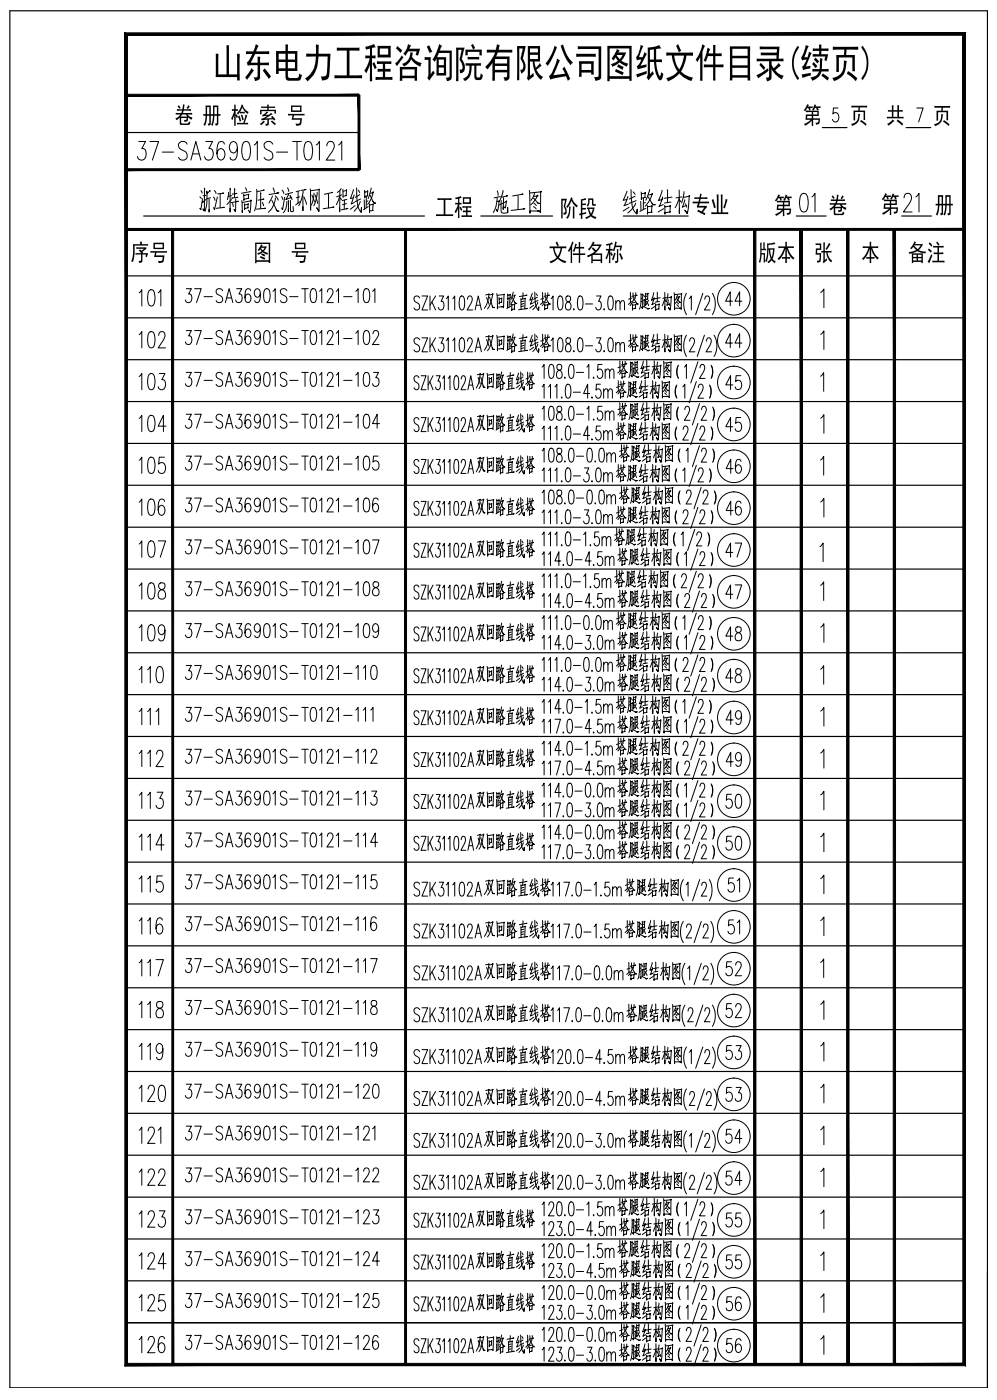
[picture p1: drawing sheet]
<svg xmlns="http://www.w3.org/2000/svg" width="214mm" height="301mm" viewBox="0 0 214 301" stroke-linecap="round" stroke-linejoin="round" font-family="sans-serif">
<!-- layer: 0 -->
<g fill="none" stroke="#000" stroke-width=".21">
<path d="M29.8 30.4h1.5l-.8 1.5h.4a1.5 1.5 0 0 1-.3 2.5 .85 .85 0 0 1-1.1-.8M32.2 30.4h1.9l-1.4 4M34.9 32.7h2.4M40.2 31a.95 .95 0 0 0-1.3-.6 .95 .95 0 0 0-.4 1.3l1.2 .8a1.01 1.01 0 0 1 .3 1.7 1.01 1.01 0 0 1-1.7-.4M41 34.4l1.1-4 1 4M41.4 33.1h1.3M44.2 30.4h1.5l-.8 1.5h.4a1.47 1.47 0 0 1-.3 2.5 .85 .85 0 0 1-1.1-.8M48.2 31l-.1-.4-.4-.2-.7 .2a4.2 4.2 0 0 0 0 3.6l.4 .2a1.29 1.29 0 0 0 .9-1.2 1.29 1.29 0 0 0-.9-1.3l-.4 .2-.4 1M51 31.7l-.1 .6-.7 .6a1.28 1.28 0 0 1-.9-1.3 1.28 1.28 0 0 1 .9-1.2l.4 .2a3.8 3.8 0 0 1 0 3.6l-.7 .2-.4-.2-.1-.4M52.3 30.6l.4-.2 .7 .2a4.2 4.2 0 0 1 0 3.6l-.4 .2-.7-.2a4.2 4.2 0 0 1 0-3.6zM54.6 31.2l.7-.8v4M58.6 31a.95 .95 0 0 0-1.5-.5 .95 .95 0 0 0 .2 1.6l.8 .4a1.01 1.01 0 0 1 .3 1.7 1.01 1.01 0 0 1-1.7-.4"/>
<path d="M59.4 32.7h2.4M62.9 30.4h1.8M63.8 30.4v4M65.7 30.6l.4-.2 .6 .2a4.2 4.2 0 0 1 0 3.6l-.4 .2-.6-.2a4.2 4.2 0 0 1 0-3.6zM67.9 31.2l.7-.8v4M70.2 31.4l.1-.6a.88 .88 0 0 1 1.3-.1 .88 .88 0 0 1 .1 1.2l-1.6 2.5h1.8M72.7 31.2l.7-.8v4M180 23.2h-1l-.1 1.3a.64 .64 0 0 1 .6-.3 .64 .64 0 0 1 .6 .5 .91 .91 0 0 1 0 1.1 .91 .91 0 0 1-1.1 .3l-.2-.5M196.9 23.2h1.4l-1 3M42.9 42.3l.3 .4M43.2 41l.2 .5M43.5 42.7l-.4 2.4-.2-.3"/>
<path d="M43.9 40.4v4.9l-.3-.4 .3 .3v-.1M44.3 42l-.7 .1M44.3 42.8l-.7 .7-.1-.1M44.9 42.8v2.8v-.6M45.1 41l.1 .1-.7 .5-.1-.5a10.1 10.1 0 0 1-.4 4.3M45.2 42.5l-.7 .2M45.8 42.3l.4 .8M46.1 41l.3 .6M46.7 42.3l-.6 2.8-.2-.5M47.3 41.7v3M47.6 41.6l.4-.1-1.2 .2M47.9 44.6h.3l-1.8 .2"/>
<path d="M49.1 41.3l-.3 1.6M49.4 40.4l.1 .3-.1 4.9v-.8M49.7 42.9l-1 1M49.8 42.1l-.8 .1M50 43.7l.1 .7M50.4 40.5v2M50.6 42.8v2.7l-.3-.5 .3 .5v-.2M50.7 41.6h.2l-1 .1M50.8 42.4h.3l-1.3 .2M50.9 43.4l.3-.1-1.6 .2M51.9 43.1l.1 2.6v-.4M52 43.5l2-.4-.3 2.6-.4-.5"/>
<path d="M52.3 41.8l.1 1.3-.1-.2 1.1-.3v-.9l-1 .3M52.5 43.8v1.3v-.3l.8-.1v-.9l-.8 .3M52.7 40.4l.3 .6M53.9 41.2l-2 .3M55.1 40.7a11.3 11.3 0 0 1-.4 4.6M55.9 41.4l.1 3.5M56.3 43.5l.3 .7M56.5 42.8h.2l-1.3 .2M56.5 41l.3-.1-1.6 .3M56.8 44.8h.2l-1.9 .2M58.4 43.1l1.1 2.2 .4 .1-.4-.1-.2-.3M58.5 42.1l-.7 1.6"/>
<path d="M58.7 40.4l.2 .9M59.1 42.1l.7 .9M59.1 42.6a4.6 4.6 0 0 1-1.5 3M59.4 41.5h.5l-2.1 .3M60.5 42.3l.2 .6M60.6 40.9l.4 .7M61.2 42.4l-.5 2.7-.2-.4M61.6 43.3a3.6 3.6 0 0 1-.7 2.4M61.8 40.4l.2 .8M61.9 43.1v2.4l.1-.7M62 41.7l-.6 1.2 1.1-.4-.2-.4 .4 .8M62.4 43.1l.1 2.4 .5-.1-.1-1"/>
<path d="M62.8 41.4l-1.5 .4M64 41.2v2.5M64.3 43.4l-.8 .7M64.4 42.3l-.8 .2M64.4 41l-.8 .2M65 42.1l.1 3.2v-.9M65.1 41l-.4 1.9-.5 1.3M65.3 42.3l.5 1.6M65.4 40.8l.3-.1-1.1 .3M66.6 40.6l.1 4.6v-.7M66.7 41l1.9-.3-.1-.1v4.9l-.5-.8 .5 .6M67 41.9l.5 1.5"/>
<path d="M67.4 41.5l-.1 1.3-.4 1.3M67.7 41.9l.5 1.8M68.1 41.3l-.3 2-.4 .9M70.5 41.7v3M71.2 41.4h.2l-1.7 .4M71.4 44.6l.3-.1-2.3 .4M72.9 42.3l-.7 1.7M73 41v4.5v-.8M73 42.5l.4 .4M73.3 40.5l-.8 .9M73.4 41.9l-1.1 .4M73.6 40.7l.1 1.7"/>
<path d="M73.7 41.1l.7-.2v-.1v1.2l-.7 .2M74 43l-.1 2M74.4 44.9l.3-.1-1.5 .3M74.4 43.8l-.8 .2M74.5 42.9l-1 .2M75.9 40.7l-.6 2 .6-.2M76.1 41.9l-.7 2 .7-.4M76.3 44.2l-1.1 .8M76.6 40.4v1.2a5.8 5.8 0 0 0 1 4v-1v1M76.9 40.9l.4 .5M77.3 41.8l-1 .6M77.4 43.3l-.6 1.3-.7 .8"/>
<path d="M77.4 42.8l-1.2 .6M78.2 42.9l.1 2M78.3 40.9v1.6l.1-.3 .6-.1v-1.1v.2l-.6 .1M78.7 42.2v2.5M79 43.2l-.3 .1M79.1 44.4l-1 .7M79.3 43.8l.1 1.9v-.4l.7-.1v-1.4l.1 .1-.8 .2M79.4 41.9l.9 1.7 .4 .1-.4-.1-.2-.3M79.5 41.5l.7-.1v-.2l-.4 1.4-.8 1.3M79.7 40.4l-.6 2.3M106.7 43.3l.6-.1-.1-.1-.4 2.3-.2-.4 .2 .4M106.8 42.5a5.9 5.9 0 0 1-.8 3.2"/>
<path d="M106.8 41l.2 1M107.2 44l1.6-.7v-.1l-.3 1.5-.2-.2M107.5 42.2l-1.4 .3M107.6 43l.1 2.6 .5 .2 .8-.1v-1.1v1M108 40.9l-.1 .8-.5 1.2M108.1 42.5v2.5v-.5M108.8 42.1h.2l-1.2 .2M111.2 42.1l.1 3M112.1 41.8l.3-.1-2.3 .4M112.4 44.9h.3l-2.9 .3M113.7 40.9l.1 4.9v-.4h2.1h-.5M113.8 41.5l2.5-.3-.1-.1-.1 4.6-.2-.3"/>
<path d="M114.6 42.6l1 1.1h.3l-.5-.1M114.6 44.4l.5 .5M114.6 42.2l1-.1-.1-.2-.7 1.3-.8 .8M114.7 43.7l.5 .5M114.8 41.5l-.3 .9-.5 .7M134.7 41.1l-.8 1.9 .8-.1M134.9 42.2l-.9 2 .9-.3M135.1 44.5l-1.3 .9M135.5 40.8l.1 .2a7.3 7.3 0 0 0 .9 4.7l.3 .3 .1-1-.1 .9M136 41.2l.4 .6M136.4 42.2l-1.3 .6M136.5 43.7l-.5 .9-1.2 1.2"/>
<path d="M136.6 43.1l-1.5 .6M137.6 43.3l.1 2M137.7 41.3l.1 1.6v-.3l.8-.1v-1.1v.1l-.8 .1M138.2 42.5v2.5M138.6 43.6h-.4M138.7 44.8l-1.3 .6M139 44.2l.1 1.8v-.3l1-.1h-.2l.1-1.4 .1 .1-1 .1M139.2 42.3l1 1.6 .6 .1-.5-.1-.3-.3M139.3 41.9l.8-.2v-.1l-.5 1.4-1 1.3M139.5 40.8l-.8 2.2M142.2 40.9l-.3 1.1-.5 1.1 .8-.2 .1-.5v.3l-.8 1.7 1-.4M142.6 44.8l-1.2 .8"/>
<path d="M142.8 44.1v1.9v-.3l1.2-.1v-1.5l-.1 .2h.2l-1.3 .2M143.3 40.8l.1 2.7M144.1 43.4l-1.4 .2M144.3 42.4l-1.7 .2M145.9 40.8v5.1v-1M145.9 42.7l-.9 1.9M145.9 43l.4 .4M146.5 42.3l-1.3 .2M146.8 42.4l1.3-.2-.1-.2-.1 2.3-.3 1.6-.5-.7 .5 .6 .1-.2M146.9 41.2l-.5 2.4M147.1 43l-.6 1.5 .9-.3M147.2 43.8l.3 .7"/>
<path d="M172.1 41.8l.4-.2 .7 .2a4.2 4.2 0 0 1 0 3.6l-.4 .2-.7-.2a4.2 4.2 0 0 1 0-3.6zM174.4 42.3l.6-.7v4M194.2 42.5a.97 .97 0 0 1 .5-.9h.5a1.34 1.34 0 0 1 .2 2.1l-1.4 1.9h1.9M196.7 42.3l.7-.7v4M29.9 62.9l.6-.6v3.5M29.9 71.9l.6-.6v3.5M32 62.4l.4-.1 .6 .1a3.8 3.8 0 0 1 0 3.2l-.6 .2a1.82 1.82 0 0 1-.7-2zM32 71.4l.4-.1 .6 .1a3.8 3.8 0 0 1 0 3.2l-.6 .2a1.82 1.82 0 0 1-.7-2zM34 62.9l.5-.6v3.5M34.1 72.1l.2-.7 .7-.1a1.18 1.18 0 0 1 .1 1.8l-1.1 1.7h1.6M40 62.1h1.1l-.6 1.1h.3a1.1 1.1 0 0 1-.2 1.8 .6 .6 0 0 1-.8-.5M40 71h1.1l-.6 1.2h.3a1.04 1.04 0 0 1 .4 1.1 1.04 1.04 0 0 1-.9 .8l-.3-.2-.2-.4"/>
<path d="M41.8 62.1h1.4l-1 2.9M41.8 71h1.4l-1 3.1M43.8 63.8h1.8M43.8 72.8h1.8M47.8 62.5a.72 .72 0 0 0-.9-.4 .72 .72 0 0 0-.4 .9l.3 .3a1.18 1.18 0 0 1 1 .9v.4a.77 .77 0 0 1-.7 .5 .77 .77 0 0 1-.7-.5M47.8 71.5a.72 .72 0 0 0-.9-.4 .72 .72 0 0 0-.4 .9l.3 .3a1.14 1.14 0 0 1 1 .9 .73 .73 0 0 1-.5 .9 .73 .73 0 0 1-.9-.5M48.4 65l.8-2.9 .8 2.9M48.4 74.1l.8-3.1 .8 3.1M48.7 64h1M48.7 73h1M50.8 62.1h1.1l-.6 1.1h.3a1.1 1.1 0 0 1-.2 1.8 .62 .62 0 0 1-.8-.5M50.8 71h1.1l-.6 1.2h.3a1.04 1.04 0 0 1 .4 1.1 1.04 1.04 0 0 1-.9 .8l-.3-.2-.2-.4"/>
<path d="M53.8 62.5l-.1-.3-.3-.1-.5 .1a3.2 3.2 0 0 0 0 2.7l.3 .1a.96 .96 0 0 0 .7-.9 .96 .96 0 0 0-.7-.9l-.5 .4-.1 .4M53.8 71.5l-.1-.3-.3-.2-.5 .2a3.2 3.2 0 0 0 0 2.7l.3 .2a.97 .97 0 0 0 .7-1 .97 .97 0 0 0-.7-.9l-.5 .4-.1 .4M55.9 63l-.3 .8-.3 .1a.96 .96 0 0 1-.7-.9 .96 .96 0 0 1 .7-.9l.3 .1a2.75 2.75 0 0 1 0 2.7l-.5 .1-.3-.1-.1-.3M55.9 72a.78 .78 0 0 1-.7 .9 .99 .99 0 0 1-.6-1 .99 .99 0 0 1 .7-.9l.3 .2a2.69 2.69 0 0 1 0 2.7l-.5 .2-.3-.2-.1-.3M56.9 62.2l.5-.1a1.54 1.54 0 0 1 .6 1.7l-.3 1.1-.5 .1a1.49 1.49 0 0 1-.6-1.7zM56.9 71.2l.5-.2a1.54 1.54 0 0 1 .6 1.8l-.3 1.1-.5 .2a1.49 1.49 0 0 1-.6-1.8zM58.6 62.6l.5-.5v2.9M58.6 71.6l.5-.6v3.1M61.6 62.5a.72 .72 0 0 0-.9-.4 .72 .72 0 0 0-.4 .9l.3 .3a1.18 1.18 0 0 1 1 .9v.4a.77 .77 0 0 1-.7 .5 .77 .77 0 0 1-.7-.5M61.6 71.5a.72 .72 0 0 0-.9-.4 .72 .72 0 0 0-.4 .9l.3 .3a1.14 1.14 0 0 1 1 .9 .73 .73 0 0 1-.5 .9 .73 .73 0 0 1-.9-.5M62.2 63.8h1.8M62.2 72.8h1.8"/>
<path d="M64.8 62.1h1.4M64.8 71h1.4M65.5 62.1v2.9M65.5 71v3.1M66.9 62.2l.5-.1a1.58 1.58 0 0 1 .6 1.7l-.3 1.1-.5 .1a1.58 1.58 0 0 1-.6-1.7zM66.9 71.2l.5-.2a1.58 1.58 0 0 1 .6 1.8l-.3 1.1-.5 .2a1.58 1.58 0 0 1-.6-1.8zM68.6 62.6l.5-.5v2.9M68.6 71.6l.5-.6v3.1M70.3 62.8l.1-.5a.66 .66 0 0 1 1-.1 .66 .66 0 0 1 0 1l-1.2 1.8h1.4M70.3 71.8l.1-.5a.66 .66 0 0 1 1-.1 .66 .66 0 0 1 0 1l-1.2 1.9h1.4M72.2 62.6l.5-.5v2.9M72.2 71.6l.5-.6v3.1"/>
<path d="M73.8 63.8h1.8M73.8 72.8h1.8M76.4 62.6l.5-.5v2.9M76.4 71.6l.5-.6v3.1M78.3 62.2l.5-.1a1.54 1.54 0 0 1 .6 1.7l-.3 1.1-.5 .1a1.49 1.49 0 0 1-.6-1.7zM78.3 71.2l.5-.2a1.54 1.54 0 0 1 .6 1.8l-.3 1.1-.5 .2a1.49 1.49 0 0 1-.6-1.8zM80 62.6l.5-.5v2.9M80.1 71.8l.1-.5a.66 .66 0 0 1 1-.1 .66 .66 0 0 1 0 1l-1.2 1.9h1.4M90.1 64a.67 .67 0 0 0-1.1-.2 .67 .67 0 0 0 .3 1.1l.7 .4a.75 .75 0 0 1 .1 .9 .75 .75 0 0 1-.8 .4l-.4-.4M90.1 73a.67 .67 0 0 0-1.1-.2 .67 .67 0 0 0 .3 1.1l.5 .3a.79 .79 0 0 1 .3 .9 .79 .79 0 0 1-.8 .5l-.4-.4M90.6 63.6h1.2l-1.2 3h1.2M90.6 72.6h1.2l-1.2 3h1.2"/>
<path d="M92.4 63.6v3M92.4 72.6v3M92.8 64.9l.8 1.7M92.8 73.9l.8 1.7M93.6 63.6l-1.2 2M93.6 72.6l-1.2 2M94.3 63.6h1l-.6 1.2h.3a1.22 1.22 0 0 1-.2 1.8 .56 .56 0 0 1-.7-.5M94.3 72.6h1l-.6 1.2h.3l.3 .3a1 1 0 0 1-.7 1.5l-.3-.1-.2-.5M95.9 64.2l.4-.6v3M95.9 73.2l.4-.6v3M97.2 64.2l.5-.6v3M97.2 73.2l.5-.6v3"/>
<path d="M98.9 63.8l.4-.2a1.67 1.67 0 0 1 .5 1.7l-.3 1.2-.4 .1a1.67 1.67 0 0 1-.5-1.7zM98.9 72.8l.4-.2a1.67 1.67 0 0 1 .5 1.7l-.3 1.2-.4 .1a1.67 1.67 0 0 1-.5-1.7zM100.4 64.3v-.1a.56 .56 0 0 1 .7-.6l.2 .3a1.39 1.39 0 0 1-.1 1.3l-.9 1.4h1.2M100.4 73.3v-.1a.56 .56 0 0 1 .7-.6l.2 .3a1.35 1.35 0 0 1-.1 1.3l-.9 1.4h1.2M102 66.6l.7-3 .7 3M102 75.6l.7-3 .7 3M102.3 65.6h.8M102.3 74.6h.8M104.3 63.4l.7-.2-.1 .8a4.4 4.4 0 0 1-.9 2.3M104.3 72.4l.7-.2-.1 .8a4.5 4.5 0 0 1-.9 2.3M104.5 64l.5 1.4M104.5 73l.5 1.4"/>
<path d="M105.1 63.9l.7 2.2h.4l-.4-.1-.1-.2M105.1 72.9l.7 2.2h.4l-.4-.1-.1-.2M105.2 63.4l.7-.2-.1-.1-.5 2.2-.6 1.1M105.2 72.4l.7-.2-.1-.1-.5 2.2-.6 1.1M106.7 63.1l.1 3.3v-.4l1.3-.1h-.3M106.7 72.1l.1 3.3v-.4l1.3-.1-.3 .1M106.8 63.5l1.5-.2-.2 2.8-.1-.2M106.8 72.5l1.5-.2-.2 2.8-.1-.1M107.2 64l.1 1.4-.1-.4h.6v-1v.1l-.6 .2M107.2 73l.1 1.4-.1-.4 .6-.1v-.9v.1l-.6 .2M107.7 79.9l-.4 1.8M109 64.7v1.5"/>
<path d="M109 73.7v1.5M109 63.2l.1 1.2v-.3h.5v-.9v.2l-.5 .1M109 72.2l.1 1.2v-.3h.5v-.9v.2l-.5 .1M109.4 64.1l-.1 1.9M109.4 73.1l-.1 1.9M109.6 64.9l-.2 .1M109.6 73.9h-.2M109.7 65.8l-.8 .5M109.7 74.8l-.8 .5M109.9 65.4v1.4v-.3l.7-.1v-1l-.7 .1M109.9 74.4v1.3v-.2l.7-.1-.1-1 .1 .1h-.7M110 63.9l.6 1.3h.4l-.5-.2"/>
<path d="M110 72.9l.6 1.3h.4l-.5-.3M110.1 63.6l.5-.1v-.1l-.3 1-.7 1M110.1 72.6l.5-.1v-.1l-.3 1-.7 1.1M110.2 62.8l-.5 1.7M110.2 71.8l-.5 1.7M111.8 79.9l.1 1.5a3.4 3.4 0 0 0 .7 2.5v-.8l-.1 .7M111.9 64.2v2.3M111.9 73.2v2.3M111.9 64.3l.9-.2-.1 2.3M111.9 73.3l.9-.2-.1 2.3M112.3 62.9l-.1 1.4M112.3 71.9l-.1 1.4"/>
<path d="M112.5 65.8l-.6 .1M112.5 65.2l-.6 .2M112.5 64.7l-.6 .2M112.5 74.8l-.6 .1M112.5 74.2l-.6 .2M112.5 73.7l-.6 .2M113 63.5h.2l-1.7 .2M113 66.4l.3-.1-1.9 .3M113 72.5h.2l-1.7 .2M113 75.4l.3-.1-1.9 .3M114.3 63l-.5 1.5 .5-.1M114.3 72l-.5 1.5 .5-.1"/>
<path d="M114.4 63.9l-.5 1.5 .6-.3M114.4 72.9l-.5 1.5 .6-.3M114.6 65.6l-.8 .6M114.6 74.6l-.8 .6M114.9 62.8v1.4a3.1 3.1 0 0 0 .8 2.5v-.8v.8M114.9 71.8v1.4a3 3 0 0 0 .8 2.5v-.7v.7M115.1 63.2l.3 .4M115.1 72.2l.3 .4M115.4 63.9l-.8 .4M115.4 72.9l-.8 .4M115.5 65l-.5 .9-.6 .7M115.5 74l-.5 .9-.6 .7"/>
<path d="M115.6 64.6l-1 .4M115.6 73.6l-1 .4M116.4 78.9l.5-.6v3M116.5 62.9v2.2M116.5 71.9v2.2M116.8 64.1l-.7 .2M116.8 73.1l-.7 .2M116.8 64.8l-.7 .6M116.8 73.8l-.7 .7M117 65.4v1.2v-.2l.7-.1v-.9v.1l-.7 .1M117 74.4v1.2v-.2l.7-.1v-.8l-.7 .1M117.1 63v1.1"/>
<path d="M117.1 72v1.1M117.3 64.2l.7 1.2h.2l-.4-.3M117.3 73.2l.6 1.1 .3 .1-.4-.3M117.3 63.9l-.4 1.2-.4 .6M117.3 72.9l-.8 1.8M117.5 65l-.4 .1M117.5 74l-.4 .1M117.7 62.9l-.2 1.2M117.7 71.9l-.2 1.2M117.8 63.5h.2l-1.2 .2M117.8 72.5h.2l-1.2 .2M118.1 78.5l.4-.2a1.62 1.62 0 0 1 .5 1.7l-.2 1.2-.5 .1a1.67 1.67 0 0 1-.5-1.7z"/>
<path d="M118.4 64.2l.4-.6v3M118.4 73.2l.4-.6v3M119.7 78.5a.87 .87 0 0 0 .8 1.3 .89 .89 0 0 1 .2 .9 .89 .89 0 0 1-.7 .6 1.03 1.03 0 0 1-.5-1 1.03 1.03 0 0 1 .9-.8 .6 .6 0 0 0 .2-.9 .6 .6 0 0 0-.9-.1zM120 63.8l.4-.2a1.67 1.67 0 0 1 .5 1.7l-.2 1.2-.5 .1a1.67 1.67 0 0 1-.5-1.7zM120 72.8l.4-.2a1.67 1.67 0 0 1 .5 1.7l-.2 1.2-.5 .1a1.67 1.67 0 0 1-.5-1.7zM121.6 63.8a.85 .85 0 0 0 .8 1.2 .9 .9 0 0 1 .3 1 .9 .9 0 0 1-.8 .6 1.03 1.03 0 0 1-.4-1 1.03 1.03 0 0 1 .8-.8 .6 .6 0 0 0 .2-.9 .6 .6 0 0 0-.9-.1zM121.6 72.8a.87 .87 0 0 0 .8 1.3 .89 .89 0 0 1 .3 .9 .89 .89 0 0 1-.8 .6 1.03 1.03 0 0 1-.4-1.1 1.03 1.03 0 0 1 .8-.7 .6 .6 0 0 0 .2-.9 .6 .6 0 0 0-.9-.1zM122.4 78.5l.4-.2a1.67 1.67 0 0 1 .5 1.7l-.3 1.2-.4 .1a2.08 2.08 0 0 1-.4-2.4zM123.3 66.3v.3v-.1M123.3 75.3v.3v-.1M124.3 63.8l.4-.2a1.62 1.62 0 0 1 .5 1.7l-.2 1.2-.5 .1a1.67 1.67 0 0 1-.5-1.7zM124.3 72.8l.4-.2a1.62 1.62 0 0 1 .5 1.7l-.2 1.2-.5 .1a1.67 1.67 0 0 1-.5-1.7z"/>
<path d="M125.7 65.3h1.6M125.7 74.3h1.6M126 78.9l.5-.6v3M128.1 63.6h1l-.5 1.2h.2a1.24 1.24 0 0 1-.1 1.8 .57 .57 0 0 1-.7-.5M128.1 72.6h1l-.5 1.2h.2l.3 .3a1.01 1.01 0 0 1-.7 1.5l-.3-.1-.1-.5M129.3 78.3h-.9v1.3l.3-.3h.2a1.21 1.21 0 0 1 0 2 .56 .56 0 0 1-.6-.5M129.8 66.3v.3v-.1M129.8 75.3v.3v-.1M130 79.9l.4-.6 .5 .2v1.8M130 79.3v2M130.8 63.8l.4-.2a1.67 1.67 0 0 1 .5 1.7l-.2 1.2-.5 .1a1.67 1.67 0 0 1-.5-1.7zM130.8 72.8l.4-.2a1.67 1.67 0 0 1 .5 1.7l-.2 1.2-.5 .1a1.67 1.67 0 0 1-.5-1.7z"/>
<path d="M130.9 79.9l.5-.6 .4 .2 .1 1.8M132.2 65.2l.5-.6 .4 .2 .1 1.8M132.2 74.2l.5-.6 .4 .2 .1 1.8M132.2 64.6v2M132.2 73.6v2M133.1 77.6v2.2M133.2 65.2l.4-.6 .4 .2 .1 1.8M133.2 74.2l.4-.6 .4 .2 .1 1.8M133.4 78.8l-.7 .2M133.4 79.5l-.7 .7M133.7 77.7v1.1M133.9 78.9l.6 1.1 .3 .1-.4-.2"/>
<path d="M134 78.6l-.9 1.8M134.1 79.7l-.4 .1M134.3 77.6l-.2 1.3M134.4 78.2h.2l-1.1 .2M135.4 62.9v2.2M135.4 71.9v2.2M135.4 77.8v1.8l-.3 1.6M135.4 78.1l.4-.1v-.1l-.1 3.1-.2-.3 .2 .3M135.6 79.5l-.2 .1M135.6 78.8l-.2 .1M135.7 64.1l-.7 .2M135.7 64.8l-.7 .6"/>
<path d="M135.7 73.1l-.7 .2M135.7 73.8l-.7 .7M135.8 65.4v1.2v-.2l.7-.1v-.9l.1 .1-.8 .1M135.8 74.4v1.2v-.2l.7-.1 .1-.8-.8 .1M135.9 79.2l.3-.1-.1 1.5M136 63v1.1M136 72v1.1M136 78.2l.2 .3M136.2 64.2l.6 1.2h.3l-.4-.3M136.2 73.2l.6 1.1 .3 .1-.4-.3M136.2 63.9l-.5 1.2-.4 .6M136.2 72.9l-.9 1.8"/>
<path d="M136.4 77.7v2.7l.3-.4M136.4 65l-.4 .1M136.4 74l-.4 .1M136.4 77.9l.6-.1-.1 1.2-.5 .1M136.5 62.9l-.1 1.2M136.5 71.9l-.1 1.2M136.5 79.5l.6 .9M136.7 63.5h.2l-1.2 .2M136.7 72.5h.2l-1.2 .2M136.7 78.4l-.3 .1M137 79.2l-.3 .5M137.7 63.1l-.1 2.1-.3 1.3"/>
<path d="M137.7 72.1l-.1 2.2-.3 1.2M137.7 63.3h.4l-.1-.1v3.1l-.2-.3 .2 .2M137.7 72.3h.4l-.1-.1v3.1l-.2-.3 .2 .2M137.9 64.8h-.2M137.9 64.1h-.2M137.9 73.8h-.2M137.9 73.1h-.2M138.2 77.6l-.6 1.6 .6-.1v-.2v-.2l-.5 1.5 .6-.3M138.2 64.5l.3-.1-.2 1.5M138.2 65.9l.9 .5 .4-.1h-.5M138.2 73.5l.3-.1-.2 1.5M138.2 74.9l.9 .5 .4-.1h-.5"/>
<path d="M138.2 63.5l.2 .3M138.2 72.5l.2 .3M138.6 63v2.7l.3-.5M138.6 72v2.7l.3-.4M138.7 63.2l.5-.1-.1 1.2-.4 .1M138.7 72.2l.5-.1-.1 1.2-.4 .1M138.8 64.8l.5 .9M138.8 73.8l.5 .9M138.9 77.5v2.1M139 63.6l-.3 .1M139 72.7h-.3M139.3 64.5l-.3 .5"/>
<path d="M139.3 73.5l-.3 .5M139.4 79.5l-.9 .2M139.5 78.7l-1.1 .2M140.4 62.9l-.5 1.6 .5-.1 .1-.3v-.1l-.5 1.5 .6-.3M140.4 71.9l-.5 1.6 .5-.1 .1-.3v-.1l-.5 1.5 .6-.3M140.5 77.6v3.8v-.8M140.5 78.9l-.5 1.5M140.6 79.2l.2 .3M140.7 65.9l-.8 .5M140.7 74.9l-.8 .5M140.8 65.3v1.5v-.3l.8-.1v-1.1v.1l-.8 .2M140.8 74.3v1.4v-.2l.8-.1v-1l-.8 .2"/>
<path d="M140.9 78.7l-.8 .1M141.1 78.7l.9-.1-.1-.1-.3 2.9-.3-.6 .3 .5 .1-.2M141.1 62.8l.1 2M141.1 71.8l.1 2M141.2 77.8l-.3 1.8M141.3 79.2l-.4 1.1 .6-.2M141.4 79.8l.2 .6M141.6 64.8l-.9 .2M141.6 73.8l-.9 .1M141.8 64l-1.1 .2M141.8 73l-1.1 .2M142.5 77.6l.1 3.7v-.3h1.3h-.2"/>
<path d="M142.6 78.1l1.6-.2-.1-.1v3.4l-.2-.2M142.8 62.9v3.7v-.7M142.8 71.9v3.7v-.7M142.8 64.2l-.6 1.5M142.8 73.2l-.6 1.5M142.8 64.4l.2 .4M142.8 73.4l.2 .4M143.1 78.9l.6 .8h.2l-.3-.1M143.1 78.6l.6-.1v-.1l-.5 .9-.5 .6M143.2 64l-.9 .1M143.2 73l-.9 .1M143.2 79.7l.3 .4"/>
<path d="M143.2 78.1l-.5 1.1M143.4 64l.8-.2-.3 2.8-.3-.5 .3 .5 .1-.2M143.4 73l.8-.2v-.1l-.3 2.9-.3-.5 .3 .5 .1-.2M143.4 63.1l-.3 1.8M143.4 72.1l-.3 1.8M143.6 64.4l-.4 1.2 .6-.2M143.6 73.4l-.4 1.2 .6-.2M143.6 65.1l.2 .5M143.6 74.1l.2 .5M144.8 62.9l.1 3.7v-.4h1.3h-.3M144.8 71.9l.1 3.7v-.4h1.3h-.3M144.9 63.3l1.6-.1-.1-.2-.1 3.5-.1-.3"/>
<path d="M144.9 72.3l1.6-.1-.1-.2-.1 3.5-.1-.3M145.4 64.2l.6 .8h.2l-.3-.1M145.4 73.2l.6 .8h.2l-.3-.1M145.4 65.5l.3 .4M145.4 74.5l.3 .4M145.4 63.8h.6l-1 1.4M145.4 72.8h.6l-.1-.1-.4 .9-.5 .6M145.4 65l.4 .4M145.4 74l.4 .4M145.5 63.4l-.5 1.1M145.5 72.4l-.5 1.1M145.6 78.7l-.2 1.4 .2 1"/>
<path d="M145.7 78.5a2.74 2.74 0 0 0 .1 2.9M147 78.9l.4-.6v3M147.4 63a4.6 4.6 0 0 0 0 4.6M147.4 72a4.6 4.6 0 0 0 0 4.6M148 64.2l.5-.6v3M148.1 73.3v-.1a.57 .57 0 0 1 .7-.6l.3 .3a1.35 1.35 0 0 1-.2 1.3l-.9 1.4h1.2M149.9 77.8l-1.5 4.5M150.3 79.1v-.2a.56 .56 0 0 1 .7-.6l.3 .3a1.35 1.35 0 0 1-.2 1.3l-.9 1.4h1.2M151 63l-1.6 4.6M151.3 72l-1.5 4.6M151.4 64.3l.1-.4 .2-.3h.4l.2 .3a1.39 1.39 0 0 1-.1 1.3l-.9 1.4h1.2M151.7 73.3v-.1a.53 .53 0 0 1 .3-.5 .53 .53 0 0 1 .6 .1l.1 .1a1.35 1.35 0 0 1-.2 1.3l-.9 1.4h1.2"/>
<path d="M152.7 78.5a2.82 2.82 0 0 1 0 2.9M152.8 78.7l.2 1-.2 1.5M153 63a4.5 4.5 0 0 1 0 4.6M153.4 72a4.5 4.5 0 0 1 0 4.6M157.4 73.7h-1.5l.9-2v3M157.4 64.7h-1.5l.9-2v3M159.3 73.7h-1.4l1-2v3M159.3 64.7h-1.4l1-2v3M176.3 71.9l.7-.8v4M176.3 62.9l.7-.8v4M29.9 80.9l.6-.6v3.5M29.9 89.9l.6-.6v3.5"/>
<path d="M29.9 98.9l.6-.6v3.5M32 80.4l.6-.1a1.85 1.85 0 0 1 .7 2l-.3 1.3-.6 .2a1.77 1.77 0 0 1-.7-2zM32 89.4l.6-.1a1.85 1.85 0 0 1 .7 2l-.3 1.3-.6 .2a1.77 1.77 0 0 1-.7-2zM32 98.4l.4-.1 .6 .1a3.8 3.8 0 0 1 0 3.2l-.6 .2a1.77 1.77 0 0 1-.7-2zM34.2 80.3h1.2l-.6 1.3h.3a1.3 1.3 0 0 1-.2 2.2 .73 .73 0 0 1-.9-.7M35.3 98.3h-1.1l-.1 1.5a.75 .75 0 0 1 .7-.4 .75 .75 0 0 1 .6 .5 1.15 1.15 0 0 1-.9 1.9l-.3-.2-.2-.5M35.7 91.6h-1.7l1.1-2.3v3.5M40 80h1.1l-.6 1.2h.3a1.04 1.04 0 0 1 .4 1.1 1.04 1.04 0 0 1-.9 .8l-.3-.2-.2-.4M40 89h1.1l-.6 1.2h.3a1.04 1.04 0 0 1 .4 1.1 1.04 1.04 0 0 1-.9 .7l-.3-.1-.2-.4M40 98h1.1l-.6 1.2h.3a1.04 1.04 0 0 1 .4 1.1 1.04 1.04 0 0 1-.9 .7l-.3-.1-.2-.4M41.8 80h1.4l-1 3.1M41.8 89h1.4l-1 3"/>
<path d="M41.8 98h1.4l-1 3M43.8 81.8h1.8M43.8 90.8h1.8M43.8 99.8h1.8M47.8 80.5a.72 .72 0 0 0-.9-.4 .72 .72 0 0 0-.4 .9l.3 .3a1.14 1.14 0 0 1 1 .9v.4a.77 .77 0 0 1-.7 .5 .77 .77 0 0 1-.7-.5M47.8 89.5a.72 .72 0 0 0-.9-.4 .72 .72 0 0 0-.4 1l.9 .5a.76 .76 0 0 1 .3 1.3 .76 .76 0 0 1-1.3-.3M47.8 98.5a.72 .72 0 0 0-.9-.4 .72 .72 0 0 0-.4 1l.9 .5a.76 .76 0 0 1 .3 1.3 .76 .76 0 0 1-1.3-.3M48.4 83.1l.8-3.1 .8 3.1M48.4 92l.8-3 .8 3M48.7 82.1h1M48.7 91.1h1M50.8 80h1.1l-.6 1.2h.3a1.04 1.04 0 0 1 .4 1.1 1.04 1.04 0 0 1-.9 .8l-.3-.2-.2-.4"/>
<path d="M50.8 89h1.1l-.6 1.2h.3a1.04 1.04 0 0 1 .4 1.1 1.04 1.04 0 0 1-.9 .7l-.3-.1-.2-.4M50.8 98h1.1l-.6 1.2h.3a1.04 1.04 0 0 1 .4 1.1 1.04 1.04 0 0 1-.9 .7l-.3-.1-.2-.4M53.8 80.5l-.1-.3-.3-.2-.5 .2a3.2 3.2 0 0 0 0 2.7l.3 .2a.97 .97 0 0 0 .7-1 .97 .97 0 0 0-.7-.9l-.5 .4-.1 .5M53.8 89.5l-.1-.3-.3-.2-.5 .2a3.2 3.2 0 0 0 0 2.7l.3 .1a.97 .97 0 0 0 .7-.9 .97 .97 0 0 0-.7-.9l-.5 .4-.1 .5M53.8 98.5l-.1-.3-.3-.2-.5 .2a3.2 3.2 0 0 0 0 2.7l.3 .1a.97 .97 0 0 0 .7-.9 .97 .97 0 0 0-.7-.9l-.5 .4-.1 .4M55.9 81a.78 .78 0 0 1-.7 .9 1 1 0 0 1-.6-1 1 1 0 0 1 .7-.9l.3 .2a2.69 2.69 0 0 1 0 2.7l-.5 .2-.3-.2-.1-.3M55.9 90.1a.78 .78 0 0 1-.7 .8 1 1 0 0 1-.6-1 1 1 0 0 1 .7-.9 1.31 1.31 0 0 1 .6 1.8l-.3 1.1-.5 .1-.3-.1-.1-.3M55.9 99.1a.78 .78 0 0 1-.7 .8 1 1 0 0 1-.6-1 1 1 0 0 1 .7-.9 1.31 1.31 0 0 1 .6 1.8l-.3 1.1-.5 .1-.3-.1-.1-.3M56.9 80.2l.5-.2a1.54 1.54 0 0 1 .6 1.8l-.3 1.1-.5 .2a1.49 1.49 0 0 1-.6-1.8zM56.9 89.2l.5-.2a1.54 1.54 0 0 1 .6 1.8l-.3 1.1-.5 .1a1.49 1.49 0 0 1-.6-1.7zM56.9 98.2l.5-.2a1.54 1.54 0 0 1 .6 1.8l-.3 1.1-.5 .1a1.49 1.49 0 0 1-.6-1.7zM58.6 80.6l.5-.6v3.1"/>
<path d="M58.6 89.6l.5-.6v3M58.6 98.6l.5-.6v3M61.6 80.5a.72 .72 0 0 0-.9-.4 .72 .72 0 0 0-.4 .9l.3 .3a1.14 1.14 0 0 1 1 .9v.4a.77 .77 0 0 1-.7 .5 .77 .77 0 0 1-.7-.5M61.6 89.5a.72 .72 0 0 0-.9-.4 .72 .72 0 0 0-.4 1l.9 .5a.76 .76 0 0 1 .3 1.3 .76 .76 0 0 1-1.3-.3M61.6 98.5a.72 .72 0 0 0-.9-.4 .72 .72 0 0 0-.4 1l.9 .5a.76 .76 0 0 1 .3 1.3 .76 .76 0 0 1-1.3-.3M62.2 81.8h1.8M62.2 90.8h1.8M62.2 99.8h1.8M64.8 80h1.4M64.8 89h1.4M64.8 98h1.4M65.5 80v3.1"/>
<path d="M65.5 89v3M65.5 98v3M66.9 80.2l.5-.2a1.58 1.58 0 0 1 .6 1.8l-.3 1.1-.5 .2a1.58 1.58 0 0 1-.6-1.8zM66.9 89.2l.5-.2a1.58 1.58 0 0 1 .6 1.8l-.3 1.1-.5 .1a1.58 1.58 0 0 1-.6-1.7zM66.9 98.2l.5-.2a1.58 1.58 0 0 1 .6 1.8l-.3 1.1-.5 .1a1.58 1.58 0 0 1-.6-1.7zM68.6 80.6l.5-.6v3.1M68.6 89.6l.5-.6v3M68.6 98.6l.5-.6v3M70.3 80.8l.1-.5a.65 .65 0 0 1 1-.1 .65 .65 0 0 1 0 1l-1.2 1.9h1.4M70.3 89.8l.1-.5a.65 .65 0 0 1 1-.1 .65 .65 0 0 1 0 1l-1.2 1.8h1.4M70.3 98.8l.1-.5a.65 .65 0 0 1 1-.1 .65 .65 0 0 1 0 1l-1.2 1.8h1.4M72.2 80.6l.5-.6v3.1"/>
<path d="M72.2 89.6l.5-.6v3M72.2 98.6l.5-.6v3M73.8 81.8h1.8M73.8 90.8h1.8M73.8 99.8h1.8M76.4 80.6l.5-.6v3.1M76.4 89.6l.5-.6v3M76.4 98.6l.5-.6v3M78.3 80.2l.5-.2a1.54 1.54 0 0 1 .6 1.8l-.3 1.1-.5 .2a1.49 1.49 0 0 1-.6-1.8zM78.3 89.2l.5-.2a1.54 1.54 0 0 1 .6 1.8l-.3 1.1-.5 .1a1.49 1.49 0 0 1-.6-1.7zM78.3 98.2l.5-.2a1.54 1.54 0 0 1 .6 1.8l-.3 1.1-.5 .1a1.49 1.49 0 0 1-.6-1.7zM80.2 80h1.1l-.6 1.2h.3a1.04 1.04 0 0 1 .4 1.1 1.04 1.04 0 0 1-.9 .8l-.3-.2-.2-.4"/>
<path d="M81.2 98h-1l-.1 1.3a.69 .69 0 0 1 1.2 .2 .93 .93 0 0 1 0 1.1 .93 .93 0 0 1-1.1 .3l-.2-.4M81.5 91.1h-1.5l1-2.1v3M90 81.2a.61 .61 0 0 0-1-.3 .61 .61 0 0 0 .1 1l.1 .2a.96 .96 0 0 1 .8 .7 .96 .96 0 0 1-.4 1h-.3l-.4-.5M90 90.2a.61 .61 0 0 0-1-.3 .61 .61 0 0 0 .1 1l.1 .2a.96 .96 0 0 1 .8 .7 .96 .96 0 0 1-.4 1h-.3l-.4-.5M90 99.2l-.2-.3a.65 .65 0 0 0-.9 .3 .65 .65 0 0 0 .3 .8 .96 .96 0 0 1 .8 .8 .96 .96 0 0 1-.4 1h-.3l-.4-.5M90.4 80.8h1.1l-1.1 3h1.1M90.4 89.8h1.1l-1.1 3h1.1M90.4 98.8h1.1l-1.1 3h1.1M91.9 80.8v3M91.9 89.8v3M91.9 98.8v3M92.3 82.1l.7 1.7"/>
<path d="M92.3 91.1l.7 1.7M93 80.8l-1.1 2M93 89.8l-1.1 2M93 98.8l-1.1 2M93.7 80.8h.8l-.4 1.1 .3 .2 .2 .5a.86 .86 0 0 1-.7 1.2l-.2-.2-.2-.4M93.7 89.8h.8l-.4 1.1 .3 .2 .2 .5a.86 .86 0 0 1-.7 1.2l-.2-.2-.2-.4M93.7 98.8h.8l-.4 1.1 .3 .1 .2 .6a.86 .86 0 0 1-.7 1.2l-.2-.2-.2-.4M95.1 81.3l.3-.5v3M95.1 90.3l.3-.5v3M95.1 99.3l.3-.5v3M96.3 81.3l.3-.5v3M96.3 90.3l.3-.5v3"/>
<path d="M96.3 99.3l.3-.5v3M97.7 80.9l.4-.1a1.74 1.74 0 0 1 .4 1.7l-.2 1.1-.4 .2a1.81 1.81 0 0 1-.4-1.7zM97.7 89.9l.4-.1a1.74 1.74 0 0 1 .4 1.7l-.2 1.1-.4 .2a1.81 1.81 0 0 1-.4-1.7zM97.7 98.9l.4-.1a1.74 1.74 0 0 1 .4 1.7l-.2 1.1-.4 .2a1.81 1.81 0 0 1-.4-1.8zM99.1 81.5v-.2a.55 .55 0 0 1 .6-.5l.3 .5a3.9 3.9 0 0 1-1 2.5h1.1M99.1 90.5v-.2a.55 .55 0 0 1 .6-.5l.3 .5a3.9 3.9 0 0 1-1 2.5h1.1M99.1 99.5v-.2a.55 .55 0 0 1 .6-.5l.3 .5a3.9 3.9 0 0 1-1 2.5h1.1M100.5 83.8l.6-3 .6 3M100.5 92.8l.6-3 .6 3M100.7 82.8h.8M100.7 91.8h.8M102.5 80.6l.7-.2-.4 2-.5 1"/>
<path d="M102.5 89.5l.7-.1-.4 2-.5 1M102.5 98.5l.7-.1-.1-.1-.3 2.1-.5 1M102.7 81.1l.4 1.4M102.7 90.1l.4 1.4M102.7 99.1l.4 1.4M103.2 81l.6 2.2 .4 .1-.4-.4M103.2 90.1l.6 2.1 .4 .1-.3-.1-.1-.3M103.2 99.1l.6 2.1 .4 .1-.3-.1-.1-.3M103.3 80.6l.6-.2v-.1l-.5 2.1-.5 1.1M103.3 89.5l.6-.1v-.1l-.5 2.1-.5 1.2M103.3 98.5l.6-.1-.5 2-.5 1.2M104.6 80.2l.2 3.3-.1-.3 1.1-.1h-.2"/>
<path d="M104.6 89.2l.2 3.4-.1-.4 1.1-.1h-.2M104.6 98.2l.2 3.4-.1-.4 1.1-.1h-.2M104.7 80.6l1.4-.2-.2 2.9-.1-.2M104.7 89.6l1.4-.2-.2 2.9-.1-.2M104.7 98.6l1.4-.2-.2 2.9-.1-.2M105 81.1l.1 1.4v-.3l.5-.1v-.9v.1l-.5 .1M105 90.1l.1 1.4v-.3l.5-.1v-.9v.1l-.5 .1M105 99.1l.1 1.4v-.3l.5-.1v-.9v.1l-.5 .1M106.6 81.8l.1 1.5M106.6 90.8l.1 1.5M106.6 99.8l.1 1.5M106.7 80.3v1.2v-.2l.5-.1v-.8v.1l-.5 .1"/>
<path d="M106.7 89.3v1.2v-.2l.5-.1v-.8v.1l-.5 .1M106.7 98.3v1.2v-.2l.5-.1v-.8l-.5 .2M107 81.3v1.8M107 90.3v1.8M107 99.3v1.8M107.2 82l-.2 .1M107.2 91l-.2 .1M107.3 82.9l-.8 .6M107.3 91.9l-.8 .5M107.4 82.5l.1 1.4v-.3h.5v-1.1l.1 .1-.6 .1M107.4 91.5l.1 1.4v-.3h.5v-1.1l.1 .1-.6 .1M107.5 81.1l.7 1.3h.2l-.3-.1-.1-.2"/>
<path d="M107.5 90.1l.7 1.3h.2l-.3-.1-.1-.2M107.5 99.1l.7 1.3h.2l-.3-.1-.1-.2M107.6 80.8l.5-.1v-.1l-.4 1.2-.5 .8M107.6 89.8l.5-.1v-.2l-.4 1.3-.5 .8M107.6 98.8l.5-.1v-.2l-.4 1.3-.5 .8M107.7 88.9l-.4 1.7M107.7 98l-.4 1.6M109.2 81.3v2.3M109.2 90.3v2.3M109.2 99.3v2.3M109.2 81.5l.8-.2-.1 2.2M109.2 90.5l.8-.2v-.1l-.1 2.4"/>
<path d="M109.2 99.5l.8-.2v-.1l-.1 2.4M109.6 80.1l-.1 1.3M109.6 89.1l-.1 1.3M109.6 98.1l-.1 1.3M109.8 82.9l-.6 .1M109.8 82.4l-.6 .2M109.8 81.9l-.6 .1M109.8 91.9l-.6 .1M109.8 91.4l-.6 .2M109.8 90.9l-.6 .1M109.8 99.9l-.6 .1M110.2 80.6h.2l-1.5 .3"/>
<path d="M110.2 89.6h.2l-1.5 .3M110.2 98.6h.2l-1.5 .3M110.2 83.5h.2l-1.6 .2M110.2 92.5l.2-.1-1.6 .3M111.3 80.2l-.4 1.5 .4-.2M111.3 89.2l-.4 1.4 .4-.1M111.3 98.2l-.4 1.4 .4-.1M111.5 81l-.5 1.5 .5-.2M111.5 90.1l-.5 1.4 .5-.2M111.5 99.1l-.5 1.4 .5-.2M111.6 82.8l-.7 .6M111.6 91.8l-.7 .6"/>
<path d="M111.8 88.9l.1 1.5a3.4 3.4 0 0 0 .7 2.5v-.8l-.1 .7M111.8 98l.1 1.4a3.5 3.5 0 0 0 .7 2.5v-.8l-.1 .7M112.1 80.3l.2 .4M112.1 89.3l.2 .4M112.1 98.3l.2 .4M112.3 81l-.7 .5M112.3 90l-.7 .5M112.3 99l-.7 .5M112.4 82.1l-.4 1-.6 .6M112.4 91.1l-.4 1-.6 .6M112.5 81.7l-.9 .5M112.5 90.7l-.9 .5"/>
<path d="M112.5 99.7l-.9 .5M113.3 80v2.2M113.3 89v2.2M113.3 98v2.2M113.6 81.2l-.6 .3M113.6 82l-.7 .6M113.6 90.2l-.6 .3M113.6 91l-.7 .6M113.6 99.2l-.6 .3M113.6 100l-.7 .6M113.7 82.5v1.3v-.3l.6-.1 .1-.8-.7 .2M113.7 91.5v1.3v-.2l.6-.2 .1-.8-.7 .2"/>
<path d="M113.8 80.1v1.1M113.8 89.1v1.1M113.8 98.1v1.1M114 81.3l.6 1.2h.2l-.4-.2M114 90.3l.6 1.2h.2l-.4-.2M114 99.3l.6 1.2h.2l-.4-.2M114 81.1l-.8 1.8M114 90.1l-.8 1.8M114 99.1l-.8 1.8M114.2 82.1l-.4 .1M114.2 91.1l-.4 .1M114.3 80.1l-.1 1.2"/>
<path d="M114.3 89.1l-.1 1.2M114.3 98.1l-.1 1.2M114.4 80.7l.2-.1-1 .3M114.4 89.7l.2-.1-1 .3M114.4 98.7l.2-.1-1 .3M116.4 83.2l.5-.6v3M116.4 87.9l.5-.6v3M116.4 92.2l.5-.6v3M116.4 96.9l.5-.6v3M117.8 83.2l.4-.6v3M117.8 92.2l.4-.6v3M118.1 87.5l.4-.2a1.62 1.62 0 0 1 .5 1.7l-.2 1.2-.5 .1a1.67 1.67 0 0 1-.5-1.7z"/>
<path d="M118.1 96.5l.4-.2a1.62 1.62 0 0 1 .5 1.8l-.2 1.1-.5 .1a1.67 1.67 0 0 1-.5-1.7zM119.2 83.2l.4-.6v3M119.2 92.2l.4-.6v3M119.7 87.5a.77 .77 0 0 0 .5 1.1 .88 .88 0 0 1 .6 1 .88 .88 0 0 1-.8 .7 1.11 1.11 0 0 1-.4-1.2 1.11 1.11 0 0 1 1-.8 .61 .61 0 0 0 0-.8 .61 .61 0 0 0-.9 0zM119.7 96.5a.77 .77 0 0 0 .5 1.1 .88 .88 0 0 1 .6 1 .88 .88 0 0 1-.8 .7 1.02 1.02 0 0 1-.5-1 1.02 1.02 0 0 1 .9-.8 .61 .61 0 0 0 .2-.9 .61 .61 0 0 0-.9-.1zM120.6 85.3v.3l.1-.2M120.6 94.3v.3l.1-.2M121.3 81v.3l.1-.1M121.3 90.1v.2l.1-.1M121.3 99.1v.2l.1-.1M121.7 82.7l.4-.1a1.62 1.62 0 0 1 .5 1.7l-.2 1.1-.5 .2a1.67 1.67 0 0 1-.5-1.7zM121.7 91.7l.4-.1a1.62 1.62 0 0 1 .5 1.7l-.2 1.1-.5 .2a1.67 1.67 0 0 1-.5-1.7z"/>
<path d="M122.4 87.5l.4-.2a1.67 1.67 0 0 1 .5 1.7l-.3 1.2-.4 .1a2.08 2.08 0 0 1-.4-2.4zM122.4 96.5l.4-.2a1.67 1.67 0 0 1 .5 1.8l-.3 1.1-.4 .1a2.06 2.06 0 0 1-.4-2.4zM123.1 84.3h1.6M123.1 93.3h1.6M123.8 80h1.5M123.8 89h1.5M123.8 98.1h1.5M126 87.9l.5-.6v3M126.3 96.5l.4-.2a1.67 1.67 0 0 1 .5 1.8l-.2 1.1-.4 .1a1.67 1.67 0 0 1-.6-1.7zM126.6 84.6h-1.3l.9-2v3M126.6 93.6h-1.3l.9-2v3M127.1 85.3v.3l.1-.2"/>
<path d="M127.1 94.3v.3l.1-.2M127.5 81v.3l.1-.1M127.5 90.1v.2l.1-.1M127.8 99.1v.2l.1-.1M128.9 96.5l.4-.2a1.67 1.67 0 0 1 .5 1.8l-.2 1.1-.5 .1a1.62 1.62 0 0 1-.5-1.7zM128.9 82.6h-.8l-.1 1.3a.51 .51 0 0 1 .9-.2 1.29 1.29 0 0 1-.3 1.9 .56 .56 0 0 1-.7-.6M128.9 91.6h-.8l-.1 1.3a.51 .51 0 0 1 .9-.2 1.29 1.29 0 0 1-.3 1.9 .56 .56 0 0 1-.7-.6M129.3 87.3h-.9v1.3a.55 .55 0 0 1 .8-.1 1.31 1.31 0 0 1-.3 1.8 .56 .56 0 0 1-.6-.5M129.6 84.2l.5-.6 .4 .1 .1 1.9M129.6 93.1l.5-.5 .4 .1 .1 1.9M129.6 83.6v2M129.6 92.6v2"/>
<path d="M130 88.9l.4-.6 .5 .2v1.8M130 88.3v2M130.3 97.9l.4-.6 .5 .2 .1 1.8M130.3 97.3v2M130.6 84.2l.4-.6 .4 .1 .1 1.9M130.6 93.1l.4-.5 .4 .1 .1 1.9M130.9 88.9l.5-.6 .4 .2 .1 1.8M131.3 97.9l.4-.6 .4 .2 .1 1.8M132.8 81.8v2.2M132.8 90.8v2.2M132.8 99.8v2.2M133.1 83.1l-.7 .2"/>
<path d="M133.1 83.8l-.7 .6M133.1 92.1l-.7 .2M133.1 92.8l-.7 .6M133.1 86.6v2.2M133.2 84.3l.1 1.3-.1-.2 .7-.2 .1-.8-.7 .2M133.2 93.3l.1 1.3-.1-.2 .7-.2 .1-.8-.7 .2M133.3 81.9l.1 1.1M133.3 90.9l.1 1.1M133.3 99.9l.1 1.1M133.4 87.8l-.7 .2M133.4 88.5l-.7 .7M133.5 95.6v2.2"/>
<path d="M133.6 80.1v1.2v-.2l.7-.1v-.8l-.7 .1M133.6 83.2l.6 1.1h.3l-.4-.2M133.6 89.1v1.2v-.2l.7-.1v-.8l-.7 .1M133.6 92.2l.6 1.1h.3l-.4-.2M133.6 82.9l-.9 1.8M133.6 91.9l-.9 1.8M133.7 86.7v1.1M133.8 96.8l-.7 .2M133.8 83.9l-.4 .1M133.8 92.9l-.4 .1M133.8 97.5l-.8 .7M133.9 87.9l.6 1.1 .3 .1-.4-.2"/>
<path d="M133.9 98.1v1.2v-.2l.7-.1v-.9l.1 .1-.8 .1M133.9 81.9l-.1 1.2M133.9 90.9l-.1 1.2M133.9 99.9l-.1 1.2M134 87.6l-.2 .6-.7 1.2M134 95.7l.1 1.1M134.1 82.5l.2-.1-1.2 .3M134.1 91.5l.2-.1-1.2 .3M134.1 88.7l-.4 .1M134.2 96.9l.7 1.2h.2l-.3-.3M134.3 86.6l-.2 1.3M134.3 96.6l-.1 .6-.8 1.2"/>
<path d="M134.4 87.2h.2l-1.1 .2M134.5 97.7l-.5 .1M134.6 95.6l-.1 1.3M134.8 96.2h.1l-1.1 .2M135.1 82.1l-.1 2.1-.3 1.2M135.1 91.1l-.1 2.1-.3 1.2M135.1 82.3l.4-.1-.1-.1v3.2l-.2-.3 .2 .2M135.1 91.3l.4-.1-.1-.1v3.2l-.2-.3 .2 .2M135.3 83.7l-.2 .1M135.3 83.1h-.2M135.3 92.7l-.2 .1M135.3 92.1h-.2"/>
<path d="M135.4 86.8v1.8l-.3 1.6M135.4 87.1l.4-.1v-.1l-.1 3.1-.2-.3 .2 .3M135.6 83.5l.3-.2-.2 1.6M135.6 84.9l.9 .5 .4-.2-.5 .1M135.6 92.5l.3-.2-.2 1.6M135.6 93.9l.9 .5 .4-.2-.5 .1M135.6 82.4l.2 .4M135.6 91.4l.2 .4M135.6 88.5l-.2 .1M135.6 87.8l-.2 .1M135.7 95.8l.1 1.8-.4 1.6M135.8 96h.4l-.1 3-.2-.3 .2 .2"/>
<path d="M135.9 80.6l1 .5 .3-.1h-.4M135.9 88.2l.3-.1-.1 1.5M135.9 89.6l1 .5 .3-.1-.4 .1M136 87.2l.2 .3M136 97.5l-.2 .1M136 96.8l-.2 .1M136 82v2.6l.3-.4M136 91v2.6l.3-.4M136 100v2.6l.3-.4M136.1 82.2l.5-.1-.1 1.1-.4 .2M136.1 91.2l.5-.1-.1 1.1-.4 .2M136.2 83.7l.5 .9"/>
<path d="M136.2 92.7l.5 .9M136.2 97.2l.4-.1-.2 1.5M136.2 98.6l1 .5 .4-.1-.5 .1M136.3 96.2l.2 .3M136.4 86.7v2.7l.3-.4M136.4 82.6l-.3 .1M136.4 91.6l-.3 .1M136.4 86.9l.6-.1-.1 1.2-.5 .1M136.5 88.5l.6 .9M136.7 83.5l-.3 .5M136.7 92.5l-.3 .5M136.7 95.7v2.7l.3-.4"/>
<path d="M136.7 87.4l-.3 .1M136.7 96l.6-.2-.1 1.2-.4 .1M136.9 97.5l.5 .9M137 88.3l-.3 .4M137.1 96.4h-.3M137.3 97.3l-.2 .5M137.8 81.9l-.5 1.6 .5-.1 .1-.3v-.1l-.5 1.4 .6-.2M137.8 90.9l-.5 1.6 .5-.1 .1-.3v-.1l-.5 1.4 .6-.2M137.8 99.9l-.5 1.6 .5-.1 .1-.3v-.1l-.5 1.4 .6-.2M138 84.8l-.7 .6M138 93.8l-.7 .6M138.2 86.6l-.6 1.7 .6-.2v-.2v-.2l-.5 1.5 .6-.3"/>
<path d="M138.2 84.3v1.4v-.2l.8-.1v-1l-.8 .1M138.2 93.3v1.4v-.2l.8-.1v-1l-.8 .1M138.4 80.6l-.8 .5M138.4 89.6l-.8 .5M138.5 80l.1 1.5-.1-.3 .8-.1 .1-1-.8 .2M138.5 89l.1 1.5-.1-.3 .8-.1 .1-1-.8 .2M138.5 95.6l-.5 1.7 .5-.2 .1-.4-.5 1.5 .6-.3M138.5 81.8l.1 2M138.5 90.8l.1 2M138.5 99.8l.1 2M138.7 98.6l-.7 .5M138.9 86.5v2.1"/>
<path d="M138.9 98v1.5v-.3l.7-.1v-1.1l.1 .1-.8 .2M139 83.7l-.9 .2M139 92.7l-.9 .2M139.2 83l-1.1 .2M139.2 92l-1.1 .2M139.2 95.5l.1 2.1M139.4 88.5l-.9 .2M139.5 87.7l-1.1 .2M139.7 97.5l-.9 .2M139.9 96.7l-1.1 .2M140.2 81.8v3.8v-.7M140.2 90.8v3.8v-.7"/>
<path d="M140.2 99.8v3.8v-.7M140.2 83.2l-.6 1.5M140.2 92.2l-.6 1.5M140.2 83.4l.2 .3M140.2 92.4l.2 .3M140.5 86.6v3.8v-.8M140.5 87.9l-.5 1.5M140.5 82.9l-.8 .2M140.5 91.9l-.8 .2M140.6 88.2l.2 .3M140.8 83l.8-.2-.3 2.8-.3-.5 .3 .4 .1-.1M140.8 92l.8-.2v-.1l-.3 2.9-.3-.5 .3 .4 .1-.1"/>
<path d="M140.8 82.1l-.3 1.8M140.8 91.1l-.3 1.8M140.9 95.6v3.8v-.8M140.9 96.9l-.6 1.5M140.9 87.7l-.8 .1M140.9 97.1l.2 .4M140.9 83.4l-.3 1.2 .6-.3M140.9 92.4l-.3 1.2 .6-.3M141 84l.2 .6M141 93l.2 .6M141.1 87.7l.9-.1-.1-.1-.3 2.9-.3-.6 .3 .5 .1-.2M141.2 86.8l-.3 1.8"/>
<path d="M141.2 96.7l-.8 .1M141.3 88.2l-.4 1.1 .6-.2M141.4 88.8l.2 .6M141.4 96.7l.9-.1v-.2l-.3 3-.4-.6 .4 .5v-.2M141.5 95.8l-.3 1.8M141.6 97.1l-.3 1.2 .5-.2M141.7 97.8l.2 .6M142.2 81.9l.1 3.6v-.3h1.3h-.3M142.2 90.9l.1 3.6v-.3h1.3h-.3M142.2 99.9l.1 3.7v-.4h1.3h-.3M142.3 82.3l1.5-.2v-.1l-.1 3.5-.1-.3M142.3 91.3l1.5-.2v-.1l-.1 3.5-.1-.3"/>
<path d="M142.5 86.6l.1 3.7v-.3h1.3h-.2M142.6 87.1l1.6-.2-.1-.1v3.4l-.2-.2M142.7 83.2l.7 .8h.2l-.3-.1M142.7 92.2l.7 .8h.2l-.3-.1M142.8 84.5l.3 .4M142.8 93.5l.3 .4M142.8 82.8l.6-.1-1 1.5M142.8 91.8h.6l-.1-.2-.2 .7-.7 .9M142.8 83.9l.4 .4M142.8 92.9l.4 .4M142.9 82.3l-.5 1.2M142.9 91.3l-.5 1.2"/>
<path d="M142.9 95.6l.1 3.7-.1-.4h1.4h-.3M142.9 96l1.6-.1-.1 3.3-.1-.3M143.1 87.9l.6 .8h.2l-.3-.1M143.1 80.2l.4 .4M143.1 89.2l.4 .4M143.1 87.6l.6-.1v-.1l-.5 .9-.5 .6M143.2 88.7l.3 .4M143.2 87.1l-.5 1.2M143.4 96.9l.7 .8h.2l-.3-.1M143.4 98.2l.4 .4M143.5 96.6l.6-.1-1.1 1.5M143.5 97.7l.3 .4"/>
<path d="M143.6 96.1l-.5 1.2M145.3 82.9l-.2 1.5 .2 1M145.3 91.9l-.2 1.5 .2 1M145.4 82.7a2.92 2.92 0 0 0 0 2.9M145.4 91.8a2.87 2.87 0 0 0 0 2.8M145.6 87.7l-.2 1.4 .2 1M145.7 87.5a2.77 2.77 0 0 0 .1 2.9M145.9 96.7l-.1 1.4 .2 1M146.1 96.5a2.77 2.77 0 0 0 0 2.9M146.6 83.2l.5-.6v3M146.7 92.3v-.1a.53 .53 0 0 1 .3-.5 .53 .53 0 0 1 .6 0l.1 .2a1.35 1.35 0 0 1-.2 1.2l-.9 1.5h1.2M147.1 88v-.1a.56 .56 0 0 1 .7-.6l.2 .3a1.39 1.39 0 0 1-.2 1.3l-.8 1.4h1.2"/>
<path d="M147.3 96.9l.5-.6v3M149.6 82l-1.6 4.6M149.9 91l-1.5 4.6M150 83.3v-.1a.57 .57 0 0 1 .7-.6l.2 .3a1.39 1.39 0 0 1-.1 1.3l-.9 1.4h1.2M150.2 86.8l-1.5 4.5M150.2 95.8l-1.5 4.5M150.3 92.3v-.1a.56 .56 0 0 1 .7-.6l.3 .3a1.35 1.35 0 0 1-.2 1.2l-.9 1.5h1.2M150.7 88v-.1a.56 .56 0 0 1 .7-.6l.2 .3a1.39 1.39 0 0 1-.2 1.3l-.8 1.4h1.2M150.7 97l.1-.4 .2-.3h.4l.2 .3a1.39 1.39 0 0 1-.2 1.3l-.8 1.4h1.2M152.4 82.7a2.87 2.87 0 0 1 0 2.9M152.5 83l.2 1-.2 1.4M152.7 91.8a2.82 2.82 0 0 1 0 2.8"/>
<path d="M152.8 92l.2 1-.2 1.4M153.1 87.5a2.86 2.86 0 0 1 0 2.9M153.1 96.5a2.86 2.86 0 0 1 0 2.9M153.2 87.7l.2 1-.2 1.5M153.2 96.7l.2 1.1-.2 1.4M157.4 91.7h-1.5l1-2v3M157.4 82.7h-1.5l1-2v3M159.1 89.7h-1l-.1 1.3a.67 .67 0 0 1 1.2 .2 .94 .94 0 0 1 0 1.1 .94 .94 0 0 1-1.1 .3l-.2-.4M159.1 80.7h-1l-.1 1.3a.67 .67 0 0 1 1.2 .2 .94 .94 0 0 1 0 1.1 .94 .94 0 0 1-1.1 .3l-.2-.4M159.2 99.2l-.2-.3-.4-.2a1.72 1.72 0 0 0-.7 2l.2 .6 .5 .4a.97 .97 0 0 0 .7-.9 .97 .97 0 0 0-.7-.9l-.4 .1-.3 .7M176.3 98.9l.6-.8v4M176.3 80.9l.6-.8v4"/>
<path d="M176.3 89.9l.7-.8v4M29.9 107.9l.6-.6v3.5M29.9 116.9l.6-.6v3.5M32 107.4l.4-.1 .6 .1a3.8 3.8 0 0 1 0 3.2l-.6 .2a1.82 1.82 0 0 1-.7-2zM32 116.4l.4-.1 .6 .1a3.8 3.8 0 0 1 0 3.2l-.6 .2a1.82 1.82 0 0 1-.7-2zM34 116.3h1.6l-1.2 3.5M35.3 107.8l-.1-.4-.3-.1-.6 .1a3.8 3.8 0 0 0 0 3.2l.3 .2a1.15 1.15 0 0 0 .8-1.1 1.15 1.15 0 0 0-.8-1.1l-.5 .5-.1 .5M40 107.1h1.1l-.6 1.1h.3a1.1 1.1 0 0 1-.2 1.8 .6 .6 0 0 1-.8-.5M40 116h1.1l-.6 1.2h.3a1.04 1.04 0 0 1 .4 1.1 1.04 1.04 0 0 1-.9 .8l-.3-.2-.2-.4M41.8 107.1h1.4l-1 2.9M41.8 116h1.4l-1 3.1M43.8 108.8h1.8"/>
<path d="M43.8 117.8h1.8M47.8 107.5a.72 .72 0 0 0-.9-.4 .72 .72 0 0 0-.4 .9l.3 .3a1.18 1.18 0 0 1 1 .9v.4a.77 .77 0 0 1-.7 .5 .77 .77 0 0 1-.7-.5M47.8 116.5a.72 .72 0 0 0-.9-.4 .72 .72 0 0 0-.4 .9l.3 .3a1.14 1.14 0 0 1 1 .9 .73 .73 0 0 1-.5 .9 .73 .73 0 0 1-.9-.5M48.4 101l.8-3 .8 3M48.4 110l.8-2.9 .8 2.9M48.4 119.1l.8-3.1 .8 3.1M48.7 100h1M48.7 109h1M48.7 118h1M50.8 107.1h1.1l-.6 1.1h.3a1.1 1.1 0 0 1-.2 1.8 .62 .62 0 0 1-.8-.5M50.8 116h1.1l-.6 1.2h.3a1.04 1.04 0 0 1 .4 1.1 1.04 1.04 0 0 1-.9 .8l-.3-.2-.2-.4M53.8 107.5l-.1-.3-.3-.1-.5 .1a3.2 3.2 0 0 0 0 2.7l.3 .1a.96 .96 0 0 0 .7-.9 .96 .96 0 0 0-.7-.9l-.5 .4-.1 .4"/>
<path d="M53.8 116.5l-.1-.3-.3-.2-.5 .2a3.2 3.2 0 0 0 0 2.7l.3 .2a.97 .97 0 0 0 .7-1 .97 .97 0 0 0-.7-.9l-.5 .4-.1 .4M55.9 108l-.3 .8-.3 .1a.96 .96 0 0 1-.7-.9 .96 .96 0 0 1 .7-.9l.3 .1a2.75 2.75 0 0 1 0 2.7l-.5 .1-.3-.1-.1-.3M55.9 117a.78 .78 0 0 1-.7 .9 .99 .99 0 0 1-.6-1 .99 .99 0 0 1 .7-.9l.3 .2a2.69 2.69 0 0 1 0 2.7l-.5 .2-.3-.2-.1-.3M56.9 107.2l.5-.1a1.54 1.54 0 0 1 .6 1.7l-.3 1.1-.5 .1a1.49 1.49 0 0 1-.6-1.7zM56.9 116.2l.5-.2a1.54 1.54 0 0 1 .6 1.8l-.3 1.1-.5 .2a1.49 1.49 0 0 1-.6-1.8zM58.6 107.6l.5-.5v2.9M58.6 116.6l.5-.6v3.1M61.6 107.5a.72 .72 0 0 0-.9-.4 .72 .72 0 0 0-.4 .9l.3 .3a1.18 1.18 0 0 1 1 .9v.4a.77 .77 0 0 1-.7 .5 .77 .77 0 0 1-.7-.5M61.6 116.5a.72 .72 0 0 0-.9-.4 .72 .72 0 0 0-.4 .9l.3 .3a1.14 1.14 0 0 1 1 .9 .73 .73 0 0 1-.5 .9 .73 .73 0 0 1-.9-.5M62.2 108.8h1.8M62.2 117.8h1.8M64.8 107.1h1.4"/>
<path d="M64.8 116h1.4M65.5 107.1v2.9M65.5 116v3.1M66.9 107.2l.5-.1a1.58 1.58 0 0 1 .6 1.7l-.3 1.1-.5 .1a1.58 1.58 0 0 1-.6-1.7zM66.9 116.2l.5-.2a1.58 1.58 0 0 1 .6 1.8l-.3 1.1-.5 .2a1.58 1.58 0 0 1-.6-1.8zM68.6 107.6l.5-.5v2.9M68.6 116.6l.5-.6v3.1M70.3 107.8l.1-.5a.66 .66 0 0 1 1-.1 .66 .66 0 0 1 0 1l-1.2 1.8h1.4M70.3 116.8l.1-.5a.66 .66 0 0 1 1-.1 .66 .66 0 0 1 0 1l-1.2 1.9h1.4M72.2 107.6l.5-.5v2.9M72.2 116.6l.5-.6v3.1M73.8 108.8h1.8"/>
<path d="M73.8 117.8h1.8M76.4 107.6l.5-.5v2.9M76.4 116.6l.5-.6v3.1M78.3 107.2l.5-.1a1.54 1.54 0 0 1 .6 1.7l-.3 1.1-.5 .1a1.49 1.49 0 0 1-.6-1.7zM78.3 116.2l.5-.2a1.54 1.54 0 0 1 .6 1.8l-.3 1.1-.5 .2a1.49 1.49 0 0 1-.6-1.8zM80 116h1.4l-1 3.1M81.2 107.5l-.1-.3-.5-.1a1.76 1.76 0 0 0-.6 1.9l.1 .6 .5 .4a.95 .95 0 0 0 .7-.9 .95 .95 0 0 0-.7-.9l-.3 .1-.3 .7M90 108.2l-.2-.3a.65 .65 0 0 0-.9 .3 .65 .65 0 0 0 .3 .8 .96 .96 0 0 1 .8 .8 .96 .96 0 0 1-.4 1l-.5-.2-.2-.3M90 117.2a.61 .61 0 0 0-1-.3 .61 .61 0 0 0 .1 1l.1 .2a.96 .96 0 0 1 .8 .7 .96 .96 0 0 1-.4 1l-.5-.2-.2-.3M90.4 107.8h1.1l-1.1 3h1.1M90.4 116.8h1.1l-1.1 3h1.1M91.9 107.8v3"/>
<path d="M91.9 116.8v3M92.3 100l.7 1.8M92.3 109l.7 1.8M92.3 118.1l.7 1.7M93 107.8l-1.1 2M93 116.8l-1.1 2M93.7 107.8h.8l-.4 1.1h.2a1.32 1.32 0 0 1-.2 1.9l-.4-.2-.2-.4M93.7 116.8h.8l-.4 1.1h.2a1.35 1.35 0 0 1-.2 1.9 .52 .52 0 0 1-.6-.6M95.1 108.3l.3-.5v3M95.1 117.3l.3-.5v3M96.3 108.3l.3-.5v3M96.3 117.3l.3-.5v3"/>
<path d="M97.7 107.9l.4-.1a1.74 1.74 0 0 1 .4 1.7l-.2 1.1-.4 .2a2.2 2.2 0 0 1-.3-2.5zM97.7 116.9l.4-.1a1.74 1.74 0 0 1 .4 1.7l-.2 1.1-.4 .2a1.81 1.81 0 0 1-.4-1.7zM99.1 108.5l.3-.7 .4 .1 .2 .4a3.8 3.8 0 0 1-1 2.5h1.1M99.1 117.5v-.2a.55 .55 0 0 1 .6-.5l.3 .5a3.9 3.9 0 0 1-1 2.5h1.1M100.5 101.8l.6-3 .6 3M100.5 110.8l.6-3 .6 3M100.5 119.8l.6-3 .6 3M100.7 100.8h.8M100.7 109.8h.8M100.7 118.8h.8M102.5 107.5l.7-.1-.1-.1-.3 2.1-.5 1M102.5 116.5l.7-.1-.1-.1-.3 2.1-.5 1"/>
<path d="M102.7 108.1l.4 1.4M102.7 117.1l.4 1.4M103.2 108l.6 2.2 .4 .1-.3-.1-.1-.2M103.2 117l.6 2.2 .4 .1-.4-.4M103.3 107.5l.6-.1-.5 2-.5 1.1M103.3 116.5l.6-.2-.5 2.1-.5 1.1M104.6 107.2l.2 3.3-.1-.3 1.1-.1h-.2M104.6 116.2l.2 3.3-.1-.3 1.1-.1h-.2M104.7 107.6l1.4-.2-.2 2.9-.1-.2M104.7 116.6l1.4-.2-.2 2.9-.1-.2M105 108.1l.1 1.4v-.3l.5-.1v-.9v.1l-.5 .1M105 117.1l.1 1.4v-.3l.5-.1v-.9v.1l-.5 .1"/>
<path d="M106.6 108.8l.1 1.5M106.6 117.8l.1 1.5M106.7 107.3v1.2v-.2l.5-.1v-.8v.1l-.5 .1M106.7 116.3v1.2v-.2l.5-.1v-.8v.1l-.5 .1M107 108.3v1.8M107 117.3v1.8M107.2 100l-.2 .1M107.2 109l-.2 .1M107.2 118l-.2 .1M107.3 100.9l-.8 .5M107.3 110l-.8 .4M107.3 118.9l-.8 .6"/>
<path d="M107.4 100.5l.1 1.4v-.3h.5v-1.1l.1 .1-.6 .1M107.4 109.5l.1 1.4v-.3h.5l.1-1-.6 .1M107.4 118.5l.1 1.4v-.3h.5l.1-1-.6 .1M107.5 108.1l.7 1.3h.2l-.3-.1-.1-.2M107.5 117.1l.7 1.3h.2l-.3-.1-.1-.2M107.6 107.8l.5-.1v-.2l-.4 1.3-.5 .8M107.6 116.8l.5-.1v-.2l-.4 1.3-.5 .8M107.7 106.9l-.4 1.7M107.7 115.9l-.4 1.8M109.2 108.3v2.3M109.2 117.3v2.3M109.2 108.5l.8-.2-.1 2.2"/>
<path d="M109.2 117.5l.8-.2-.1 2.2M109.6 107.1l-.1 1.3M109.6 116.1l-.1 1.3M109.8 100.9l-.6 .1M109.8 100.4l-.6 .2M109.8 109.9l-.6 .1M109.8 109.4l-.6 .2M109.8 108.9l-.6 .1M109.8 118.9l-.6 .1M109.8 118.4l-.6 .2M109.8 117.9l-.6 .1M110.2 107.6h.2l-1.5 .3"/>
<path d="M110.2 116.6h.2l-1.5 .3M110.2 101.5l.2-.1-1.6 .3M110.2 110.5l.2-.1-1.6 .3M110.2 119.5h.2l-1.6 .2M111.3 107.2l-.4 1.4 .4-.1M111.3 116.2l-.4 1.5 .4-.2M111.5 108l-.5 1.5 .5-.2M111.5 117l-.5 1.5 .5-.2M111.6 100.8l-.7 .6M111.6 109.8l-.7 .6M111.6 118.8l-.7 .6M111.8 106.9l.1 1.5a3.5 3.5 0 0 0 .7 2.5v-.8l-.1 .7"/>
<path d="M111.8 115.9l.1 1.5a3.5 3.5 0 0 0 .7 2.5v-.8l-.1 .7M112.1 107.3l.2 .4M112.1 116.3l.2 .4M112.3 108l-.7 .5M112.3 117l-.7 .5M112.4 100.1l-.4 1-.6 .6M112.4 109.1l-.4 1-.6 .6M112.4 118.1l-.4 1-.6 .6M112.5 108.7l-.9 .4M112.5 117.7l-.9 .4M113.3 107v2.2M113.3 116v2.2"/>
<path d="M113.6 108.2l-.6 .3M113.6 109l-.7 .6M113.6 117.2l-.6 .3M113.6 118l-.7 .6M113.7 100.5v1.3v-.2l.6-.2 .1-.8-.7 .1M113.7 109.5v1.3v-.3l.6-.1v-.9l.1 .1-.7 .2M113.7 118.5v1.3v-.3l.6-.1v-.9l.1 .1-.7 .2M113.8 107.1v1.1M113.8 116.1v1.1M114 108.3l.6 1.2h.2l-.4-.2M114 117.3l.6 1.2h.2l-.4-.2M114 108.1l-.8 1.7"/>
<path d="M114 117.1l-.8 1.7M114.2 100.1l-.4 .1M114.2 109.1l-.4 .1M114.2 118.1l-.4 .1M114.3 107.1l-.1 1.2M114.3 116.1l-.1 1.2M114.4 107.7l.2-.1-1 .3M114.4 116.7l.2-.1-1 .3M116.4 101.1l.5-.5v3M116.4 105.9l.5-.6v3M116.4 110.2l.5-.6v3M116.4 114.9l.5-.6v3"/>
<path d="M116.4 119.2l.5-.6v3M117.8 101.1l.4-.5v3M117.8 110.2l.4-.6v3M117.8 114.9l.4-.6v3M117.8 119.2l.4-.6v3M118.1 105.5l.4-.2a1.62 1.62 0 0 1 .5 1.8l-.2 1.1-.5 .1a1.67 1.67 0 0 1-.5-1.7zM119.2 101.1l.4-.5v3M119.2 110.2l.4-.6v3M119.2 114.9l.4-.6v3M119.7 105.5a.77 .77 0 0 0 .5 1.1 .99 .99 0 0 1 .1 1.7h-.3a1.02 1.02 0 0 1-.5-1 1.02 1.02 0 0 1 .9-.8 .61 .61 0 0 0 .2-.9 .61 .61 0 0 0-.9-.1zM120.6 103.3v.3l.1-.2M120.6 112.3v.3l.1-.1"/>
<path d="M120.6 117v.3l.1-.1M121.3 108v.3l.1-.1M121.7 100.7l.4-.1a1.62 1.62 0 0 1 .5 1.7l-.2 1.1-.5 .2a1.67 1.67 0 0 1-.5-1.7zM121.7 109.7l.4-.1a1.62 1.62 0 0 1 .5 1.7l-.2 1.2-.5 .1a1.67 1.67 0 0 1-.5-1.7zM121.7 114.5l.4-.2a1.62 1.62 0 0 1 .5 1.7l-.2 1.2-.5 .1a1.67 1.67 0 0 1-.5-1.7zM122 118.7l.4-.1a1.67 1.67 0 0 1 .6 1.7l-.3 1.1-.4 .2a1.62 1.62 0 0 1-.5-1.7zM122.4 105.5l.4-.2a1.67 1.67 0 0 1 .5 1.8l-.3 1.1-.4 .1a2.06 2.06 0 0 1-.4-2.4zM123.1 102.3h1.6M123.1 111.3h1.6M123.1 116h1.6M123.8 107.1h1.5M125.3 114.9l.5-.6v3"/>
<path d="M125.5 100.6h1l-.5 1.1h.2a1.24 1.24 0 0 1-.2 1.9 .57 .57 0 0 1-.7-.6M125.5 109.6h1l-.5 1.1h.2a1.21 1.21 0 0 1-.2 1.9 .55 .55 0 0 1-.7-.6M126.3 105.5l.4-.2a1.67 1.67 0 0 1 .5 1.8l-.2 1.1-.4 .1a1.67 1.67 0 0 1-.6-1.7zM126.8 117v.3l.1-.1M127.1 103.3v.3l.1-.2M127.1 112.3v.3l.1-.1M127.8 108v.3l.1-.1M128.2 100.7l.4-.1a2.08 2.08 0 0 1 .4 2.4l-.1 .4-.5 .2a1.67 1.67 0 0 1-.5-1.7zM128.2 109.7l.4-.1a2.06 2.06 0 0 1 .4 2.4l-.1 .5-.5 .1a1.67 1.67 0 0 1-.5-1.7zM128.6 114.3h-.8l-.1 1.3a.51 .51 0 0 1 .8-.1 1.34 1.34 0 0 1-.2 1.8 .56 .56 0 0 1-.7-.5M128.9 105.5l.4-.2a1.67 1.67 0 0 1 .5 1.8l-.2 1.1-.5 .1a1.62 1.62 0 0 1-.5-1.7zM129.3 115.9l.4-.6 .5 .2v1.8"/>
<path d="M129.3 118.6h-.9v1.3a.56 .56 0 0 1 .5-.3 .56 .56 0 0 1 .5 .4 1 1 0 0 1-.7 1.6l-.3-.2-.1-.4M129.3 115.3v2M129.6 102.2l.5-.6 .4 .1 .1 1.9M129.6 111.2l.5-.6 .4 .1 .1 1.9M129.6 101.6v2M129.6 110.6v2M130 119.6v2M130.2 115.9l.5-.6 .4 .2 .1 1.8M130.3 106.9l.4-.6 .5 .2 .1 1.8M130.3 106.3v2M130.6 102.2l.4-.6 .4 .1 .1 1.9M130.6 111.2l.4-.6 .4 .1 .1 1.9"/>
<path d="M131.3 106.9l.4-.6 .4 .2 .1 1.8M132.4 113.6l.1 2.2M132.7 114.8l-.6 .2M132.7 115.5l-.7 .7M132.8 108.8v2.2M132.9 116.1v1.2v-.2l.7-.1v-.9v.1l-.7 .1M133 113.7l.1 1.1M133.1 101.1l-.7 .2M133.1 101.8l-.7 .6M133.1 110.1l-.7 .2M133.1 110.8l-.7 .6M133.1 117.8v2.2"/>
<path d="M133.2 102.3l.1 1.3-.1-.2 .7-.2 .1-.8-.7 .2M133.2 111.3l.1 1.3-.1-.2 .7-.2v-.8l.1 .1-.7 .1M133.2 114.9l.7 1.2h.2l-.3-.2M133.3 114.7l-.5 1.2-.4 .5M133.3 108.9l.1 1.1M133.4 119.1l-.7 .2M133.4 115.7l-.4 .1M133.4 119.8l-.7 .6M133.5 104.6v2.2M133.6 101.1l.6 1.2h.3l-.4-.2M133.6 110.1l.6 1.2h.3l-.4-.2M133.6 113.6l-.2 1.3"/>
<path d="M133.6 100.9l-.9 1.8M133.6 109.9l-.9 1.8M133.7 117.9v1.1M133.8 114.2h.1l-1.1 .2M133.8 105.8l-.7 .2M133.8 102h-.4M133.8 110.9l-.4 .1M133.8 106.5l-.8 .7M133.9 107.1v1.2v-.2l.7-.1v-.9l.1 .1-.8 .1M133.9 119.2l.7 1.1h.2l-.4-.2M133.9 108.9l-.1 1.2M134 118.9l-.9 1.8"/>
<path d="M134 104.7l.1 1.1M134.1 100.5l.2-.1-1.2 .3M134.1 109.5l.2-.1-1.2 .3M134.1 119.9l-.4 .1M134.2 105.9l.7 1.2h.2l-.3-.3M134.3 117.9l-.2 1.2M134.3 105.7l-.9 1.7M134.4 118.5l.2-.1-1.1 .3M134.5 106.7l-.5 .1M134.6 104.6l-.1 1.3M134.7 113.8v1.8l-.3 1.6M134.7 114h.4l-.1 3-.1-.3 .1 .3"/>
<path d="M134.8 105.2h.1l-1.1 .2M135 115.5l-.3 .1M135 114.8l-.3 .1M135.1 100l-.1 2.2-.3 1.2M135.1 109l-.1 2.2-.3 1.2M135.1 100.3l.4-.1-.1-.1v3.2l-.2-.4 .2 .3M135.1 109.3l.4-.1-.1 3.1-.2-.4 .2 .3M135.2 115.2l.4-.1-.2 1.5M135.2 116.6l1 .6 .3-.2h-.4M135.3 114.2l.2 .3M135.3 101.7l-.2 .1M135.3 101.1h-.2"/>
<path d="M135.3 110.7l-.2 .1M135.3 110.1h-.2M135.4 118v1.8l-.3 1.6M135.4 118.3l.4-.1-.1 3.1-.2-.3 .2 .2M135.6 101.5l.3-.2-.2 1.6M135.6 102.9l.9 .5 .4-.2-.5 .1M135.6 110.5l.3-.2-.2 1.6M135.6 111.9l.9 .5 .4-.2-.5 .1M135.6 100.4l.2 .4M135.6 109.4l.2 .4M135.6 119.7l-.2 .1M135.6 119.1h-.2"/>
<path d="M135.7 113.7v2.7l.3-.4M135.7 114l.6-.2-.1 1.2-.5 .1M135.7 104.8l.1 1.8-.4 1.6M135.8 105h.4l-.1 3-.2-.3 .2 .3M135.9 115.5l.5 .9M135.9 119.5l.3-.1-.1 1.5M136 118.4l.2 .4M136 106.5l-.2 .1M136 105.8l-.2 .1M136 109v2.6l.3-.4M136 114.4l-.3 .1M136.1 100.2l.5-.2-.1 1.2-.4 .2"/>
<path d="M136.1 109.2l.5-.2-.1 1.2-.4 .2M136.2 101.7l.5 .9M136.2 110.7l.5 .9M136.2 106.2l.4-.1-.2 1.5M136.2 107.6l1 .5 .4-.1h-.5M136.3 105.2l.2 .3M136.3 115.2l-.2 .6M136.4 118v2.6l.3-.4M136.4 100.6l-.3 .1M136.4 109.6l-.3 .1M136.4 118.2l.6-.2-.1 1.2-.5 .2M136.5 119.7l.6 .9"/>
<path d="M136.7 101.5l-.3 .5M136.7 110.5l-.3 .5M136.7 104.7v2.7l.3-.4M136.7 118.6l-.3 .1M136.7 105l.6-.2-.1 1.2-.4 .1M136.9 106.5l.5 .9M137 119.5l-.3 .5M137.1 105.4l-.3 .1M137.3 106.2l-.2 .6M137.5 113.6l-.6 1.6 .6-.1v-.2v-.2l-.5 1.5 .6-.3M137.7 116.6l-.8 .5M137.8 108.9l-.5 1.6 .5-.1 .1-.3v-.1l-.5 1.5 .6-.3"/>
<path d="M137.8 116l.1 1.5-.1-.3 .8-.1v-1.1l.1 .1-.8 .2M138 102.8l-.7 .6M138 111.8l-.7 .6M138.2 117.8l-.6 1.7 .6-.1v-.3v-.1l-.5 1.5 .6-.3M138.2 102.3v1.4v-.2l.8-.1v-1l-.8 .1M138.2 111.3v1.4v-.2l.8-.1v-1.1v.1l-.8 .1M138.2 113.5v2.1M138.5 104.6l-.5 1.6 .5-.1 .1-.4-.5 1.5 .6-.3M138.5 108.8l.1 2M138.7 115.5l-.9 .2M138.7 107.6l-.7 .5M138.9 114.7l-1.1 .2"/>
<path d="M138.9 107v1.5v-.3l.7-.1v-1.1l.1 .1-.8 .2M138.9 117.8v2M139 101.8l-.9 .1M139 110.8l-.9 .1M139.2 101l-1.1 .1M139.2 110l-1.1 .1M139.2 104.5l.1 2.1M139.4 119.8l-.9 .1M139.5 119l-1.1 .2M139.7 106.5l-.9 .2M139.8 113.6l.1 3.8v-.8M139.8 114.9l-.5 1.5"/>
<path d="M139.9 105.7l-1.1 .2M139.9 115.2l.2 .3M140.2 108.8v3.8v-.7M140.2 101.2l-.6 1.5M140.2 110.2l-.6 1.5M140.2 114.7l-.8 .1M140.2 101.4l.2 .3M140.2 110.4l.2 .3M140.4 114.7l.9-.2-.4 2.9-.3-.6 .4 .5v-.2M140.5 113.8l-.3 1.8M140.5 117.8v3.8v-.7M140.5 119.2l-.5 1.5"/>
<path d="M140.5 100.9l-.8 .2M140.5 109.9l-.8 .2M140.6 119.4l.2 .3M140.6 115.2l-.3 1.1 .5-.2M140.7 115.8l.2 .5M140.8 101l.8-.2v-.1l-.3 2.9-.3-.5 .3 .5 .1-.2M140.8 110l.8-.2-.3 2.8-.3-.5 .3 .5 .1-.2M140.8 100.1l-.3 1.8M140.8 109.1l-.3 1.8M140.9 104.6v3.8v-.8M140.9 105.9l-.6 1.5M140.9 118.9l-.8 .2"/>
<path d="M140.9 106.1l.2 .4M140.9 101.4l-.3 1.2 .6-.3M140.9 110.4l-.3 1.2 .6-.3M141 102l.2 .6M141 111l.2 .6M141.1 119l.9-.2-.4 2.8-.3-.5 .3 .5 .1-.2M141.2 118.1l-.3 1.8M141.2 105.7l-.8 .1M141.3 119.4l-.4 1.2 .6-.3M141.4 105.7l.9-.1-.3 2.8-.4-.6 .4 .5v-.2M141.5 104.8l-.3 1.8M141.6 106.1l-.3 1.2 .5-.2"/>
<path d="M141.7 106.8l.2 .6M141.9 113.6v3.7v-.3h1.4h-.3M141.9 114l1.6-.1-.1-.1v3.4l-.2-.2M142.2 108.9l.1 3.7v-.4h1.3h-.3M142.3 100.3l1.5-.2-.1 3.4-.1-.3M142.3 109.3l1.5-.2-.1 3.4-.1-.3M142.4 114.9l.6 .8h.3l-.3-.1M142.4 116.2l.4 .4M142.5 114.5h.5l-1 1.4M142.5 115.7l.3 .4M142.5 114.1l-.4 1.1M142.5 117.9l.1 3.7v-.4h1.3h-.2"/>
<path d="M142.6 118.3l1.6-.2-.1 3.4-.2-.3M142.7 101.1l.7 .9h.2l-.3-.2M142.7 110.1l.7 .9h.2l-.3-.2M142.8 102.5l.3 .4M142.8 111.5l.3 .4M142.8 100.8l.6-.1-.1-.1-.4 1-.5 .6M142.8 109.8l.6-.1-1 1.5M142.8 102l.4 .3M142.8 110.9l.4 .4M142.9 100.3l-.5 1.2M142.9 104.6l.1 3.7-.1-.3h1.4h-.3M142.9 109.3l-.5 1.2"/>
<path d="M142.9 105l1.6-.1-.1 3.3-.1-.2M143.1 119.2l.6 .8h.2l-.3-.2M143.1 118.8l.6-.1-1 1.5M143.2 119.9l.3 .4M143.2 118.3l-.5 1.2M143.4 105.9l.7 .8h.2l-.3-.1M143.4 107.2l.4 .4M143.5 105.6l.6-.1-1.1 1.4M143.5 106.7l.3 .4M143.6 105.1l-.5 1.1M144.9 114.7l-.2 1.4 .2 1.1M145 114.5a2.78 2.78 0 0 0 .1 2.9"/>
<path d="M145.3 100.9l-.2 1.5 .2 1M145.3 109.9l-.2 1.5 .2 1M145.4 100.7a2.9 2.9 0 0 0 0 2.9M145.4 109.7a2.9 2.9 0 0 0 0 2.9M145.6 118.9l-.2 1.5 .2 1M145.7 118.7a2.77 2.77 0 0 0 .1 2.9M145.9 105.7l-.1 1.4 .2 1M146.1 105.5a2.77 2.77 0 0 0 0 2.9M146.3 114.9l.4-.6v3M146.6 101.1l.5-.5v3M146.7 110.3v-.1a.57 .57 0 0 1 .7-.6l.3 .3a1.39 1.39 0 0 1-.2 1.3l-.9 1.4h1.2M147 119.2l.4-.6v3"/>
<path d="M147.4 106l.1-.4 .3-.3h.3l.3 .3a1.39 1.39 0 0 1-.2 1.3l-.9 1.4h1.2M149.2 113.8l-1.5 4.5M149.6 100l-1.6 4.6M149.6 115.1l.1-.5 .3-.3h.3l.3 .3a1.39 1.39 0 0 1-.2 1.3l-.8 1.4h1.2M149.9 109l-1.5 4.6M149.9 118l-1.5 4.6M150 101.3v-.2a.57 .57 0 0 1 .7-.5l.2 .3a1.39 1.39 0 0 1-.1 1.3l-.9 1.4h1.2M150.3 110.3l.1-.4 .3-.3h.3l.3 .3a1.39 1.39 0 0 1-.2 1.3l-.9 1.4h1.2M150.3 119.3l.1-.4 .3-.3h.3l.3 .3a1.39 1.39 0 0 1-.2 1.3l-.9 1.4h1.2M150.6 104.8l-1.5 4.5M151 106l.1-.4 .3-.3a.71 .71 0 0 1 .6 .4 .71 .71 0 0 1 0 .8l-1.1 1.8h1.2M152 114.5a2.87 2.87 0 0 1 0 2.9"/>
<path d="M152.1 114.7l.3 1.1-.3 1.4M152.4 100.7a2.86 2.86 0 0 1 0 2.9M152.5 101l.2 1-.2 1.4M152.7 109.7a2.86 2.86 0 0 1 0 2.9M152.7 118.7a2.86 2.86 0 0 1 0 2.9M152.8 110l.2 1-.2 1.4M152.8 119l.2 1-.2 1.4M153.4 105.5a2.86 2.86 0 0 1 0 2.9M153.5 105.7l.2 1.1-.2 1.4M157.4 118.7h-1.5l1-2v3M157.5 109.7h-1.5l1-2v3M157.5 100.7h-1.5l1-2v3"/>
<path d="M157.9 116.7h1.4l-1 3M159.2 108.2l-.2-.3-.4-.2a1.73 1.73 0 0 0-.7 2l.2 .6 .5 .4a.97 .97 0 0 0 .7-.9 .97 .97 0 0 0-.7-.9l-.4 .1-.3 .7M176.1 117.5l.7-.8v4M176.3 107.9l.7-.8v4M29.9 125.9l.6-.6v3.5M29.9 134.9l.6-.6v3.5M32 125.4l.6-.1a1.85 1.85 0 0 1 .7 2l-.3 1.3-.6 .2a1.77 1.77 0 0 1-.7-2zM32 134.4l.6-.1a1.85 1.85 0 0 1 .7 2l-.3 1.3-.6 .2a1.77 1.77 0 0 1-.7-2zM34.2 125.4a.86 .86 0 0 0 .7 1.4 1.01 1.01 0 0 1 .7 1.1 1.01 1.01 0 0 1-1.1 .9 1.16 1.16 0 0 1-.5-1.3 1.16 1.16 0 0 1 1.1-.9 .76 .76 0 0 0-.1-1.3zM35.4 135.4l-.1 .5-.5 .5a1.13 1.13 0 0 1-.8-1 1.13 1.13 0 0 1 .8-1.1l.3 .1a3.4 3.4 0 0 1 0 3.2l-.6 .2-.3-.2-.1-.3M40 125h1.1l-.6 1.2h.3a1.04 1.04 0 0 1 .4 1.1 1.04 1.04 0 0 1-.9 .8l-.3-.2-.2-.4M40 134h1.1l-.6 1.2h.3a1.04 1.04 0 0 1 .4 1.1 1.04 1.04 0 0 1-.9 .7l-.3-.1-.2-.4"/>
<path d="M41.8 125h1.4l-1 3.1M41.8 134h1.4l-1 3M43.8 126.8h1.8M43.8 135.8h1.8M47.8 125.5a.72 .72 0 0 0-.9-.4 .72 .72 0 0 0-.4 .9l.3 .3a1.14 1.14 0 0 1 1 .9v.4a.77 .77 0 0 1-.7 .5 .77 .77 0 0 1-.7-.5M47.8 134.5a.72 .72 0 0 0-.9-.4 .72 .72 0 0 0-.4 .9l.3 .3a1.14 1.14 0 0 1 1 .9v.4a.77 .77 0 0 1-.7 .5 .77 .77 0 0 1-.7-.5M48.4 128.1l.8-3.1 .8 3.1M48.4 137l.8-3 .8 3M48.7 127.1h1M48.7 136.1h1M50.8 125h1.1l-.6 1.2h.3a1.04 1.04 0 0 1 .4 1.1 1.04 1.04 0 0 1-.9 .8l-.3-.2-.2-.4M50.8 134h1.1l-.6 1.2h.3a1.04 1.04 0 0 1 .4 1.1 1.04 1.04 0 0 1-.9 .7l-.3-.1-.2-.4"/>
<path d="M53.8 125.5l-.1-.3-.3-.2-.5 .2a3.2 3.2 0 0 0 0 2.7l.3 .2a.97 .97 0 0 0 .7-1 .97 .97 0 0 0-.7-.9l-.5 .4-.1 .5M53.8 134.5l-.1-.3-.3-.2-.5 .2a3.2 3.2 0 0 0 0 2.7l.3 .1a.97 .97 0 0 0 .7-.9 .97 .97 0 0 0-.7-.9l-.5 .4-.1 .5M55.9 126a.78 .78 0 0 1-.7 .9 1 1 0 0 1-.6-1 1 1 0 0 1 .7-.9l.3 .2a2.69 2.69 0 0 1 0 2.7l-.5 .2-.3-.2-.1-.3M55.9 135a.78 .78 0 0 1-.7 .9 1 1 0 0 1-.6-1 1 1 0 0 1 .7-.9l.3 .2a2.69 2.69 0 0 1 0 2.7l-.5 .1-.3-.1-.1-.3M56.9 125.2l.5-.2a1.54 1.54 0 0 1 .6 1.8l-.3 1.1-.5 .2a1.49 1.49 0 0 1-.6-1.8zM56.9 134.2l.5-.2a1.54 1.54 0 0 1 .6 1.8l-.3 1.1-.5 .1a1.49 1.49 0 0 1-.6-1.7zM58.6 125.6l.5-.6v3.1M58.6 134.6l.5-.6v3M61.6 125.5a.72 .72 0 0 0-.9-.4 .72 .72 0 0 0-.4 .9l.3 .3a1.14 1.14 0 0 1 1 .9v.4a.77 .77 0 0 1-.7 .5 .77 .77 0 0 1-.7-.5M61.6 134.5a.72 .72 0 0 0-.9-.4 .72 .72 0 0 0-.4 .9l.3 .3a1.14 1.14 0 0 1 1 .9v.4a.77 .77 0 0 1-.7 .5 .77 .77 0 0 1-.7-.5M62.2 126.8h1.8M62.2 135.8h1.8"/>
<path d="M64.8 125h1.4M64.8 134h1.4M65.5 125v3.1M65.5 134v3M66.9 125.2l.5-.2a1.58 1.58 0 0 1 .6 1.8l-.3 1.1-.5 .2a1.58 1.58 0 0 1-.6-1.8zM66.9 134.2l.5-.2a1.58 1.58 0 0 1 .6 1.8l-.3 1.1-.5 .1a1.58 1.58 0 0 1-.6-1.7zM68.6 125.6l.5-.6v3.1M68.6 134.6l.5-.6v3M70.3 125.8l.1-.5a.65 .65 0 0 1 1-.1 .65 .65 0 0 1 0 1l-1.2 1.9h1.4M70.3 134.8l.1-.5a.65 .65 0 0 1 1-.1 .65 .65 0 0 1 0 1l-1.2 1.8h1.4M72.2 125.6l.5-.6v3.1M72.2 134.6l.5-.6v3"/>
<path d="M73.8 126.8h1.8M73.8 135.8h1.8M76.4 125.6l.5-.6v3.1M76.4 134.6l.5-.6v3M78.3 125.2l.5-.2a1.54 1.54 0 0 1 .6 1.8l-.3 1.1-.5 .2a1.49 1.49 0 0 1-.6-1.8zM78.3 134.2l.5-.2a1.54 1.54 0 0 1 .6 1.8l-.3 1.1-.5 .1a1.49 1.49 0 0 1-.6-1.7zM80.2 125.2a.73 .73 0 0 0 .6 1.1 .85 .85 0 0 1 .6 1.2 .85 .85 0 0 1-1.2 .4 1.06 1.06 0 0 1 .8-1.7 .63 .63 0 0 0 .3-.6 .63 .63 0 0 0-.4-.6zM81.3 135a.78 .78 0 0 1-.7 .9 1 1 0 0 1-.6-1 1 1 0 0 1 .7-.9l.3 .2a2.69 2.69 0 0 1 0 2.7l-.5 .1-.3-.1-.1-.3M90 126.2a.61 .61 0 0 0-1-.3 .61 .61 0 0 0 .1 1l.1 .2a.96 .96 0 0 1 .8 .7 .96 .96 0 0 1-.4 1l-.5-.2-.2-.3M90 135.2a.61 .61 0 0 0-1-.3 .61 .61 0 0 0 .1 1l.1 .2a.96 .96 0 0 1 .8 .7 .96 .96 0 0 1-.4 1h-.3l-.4-.5M90.4 125.8h1.1l-1.1 3h1.1M90.4 134.8h1.1l-1.1 3h1.1"/>
<path d="M91.9 125.8v3M91.9 134.8v3M92.3 127.1l.7 1.7M92.3 136.1l.7 1.7M93 125.8l-1.1 2M93 134.8l-1.1 2M93.7 125.8h.8l-.4 1.1h.2a1.35 1.35 0 0 1-.2 1.9 .52 .52 0 0 1-.6-.6M93.7 134.8h.8l-.4 1.1 .3 .2 .2 .5a.86 .86 0 0 1-.7 1.2l-.2-.2-.2-.4M95.1 126.3l.3-.5v3M95.1 135.3l.3-.5v3M96.3 126.3l.3-.5v3M96.3 135.3l.3-.5v3"/>
<path d="M97.7 125.9l.4-.1a1.74 1.74 0 0 1 .4 1.7l-.2 1.1-.4 .2a1.81 1.81 0 0 1-.4-1.7zM97.7 134.9l.4-.1a1.74 1.74 0 0 1 .4 1.7l-.2 1.1-.4 .2a1.81 1.81 0 0 1-.4-1.7zM99.1 126.5v-.2a.55 .55 0 0 1 .6-.5l.3 .5a3.9 3.9 0 0 1-1 2.5h1.1M99.1 135.5v-.2a.55 .55 0 0 1 .6-.5l.3 .5a3.9 3.9 0 0 1-1 2.5h1.1M100.5 128.8l.6-3 .6 3M100.5 137.8l.6-3 .6 3M100.7 127.8h.8M100.7 136.8h.8M102.5 125.6l.7-.2-.4 2-.5 1M102.5 134.5l.7-.1-.4 2-.5 1M102.7 126.1l.4 1.4M102.7 135.1l.4 1.4"/>
<path d="M103.2 126l.6 2.2 .4 .1-.4-.4M103.2 135.1l.6 2.1 .4 .1-.3-.1-.1-.3M103.3 125.6l.6-.2v-.1l-.5 2.1-.5 1.1M103.3 134.5l.6-.1v-.1l-.5 2.1-.5 1.1M104.6 125.2l.2 3.3-.1-.3 1.1-.1h-.2M104.6 134.2l.2 3.3-.1-.3 1.1-.1h-.2M104.7 125.6l1.4-.2-.2 2.9-.1-.2M104.7 134.6l1.4-.2-.2 2.9-.1-.2M105 126.1l.1 1.4v-.3l.5-.1v-.9v.1l-.5 .1M105 135.1l.1 1.4v-.3l.5-.1v-.9v.1l-.5 .1M106.6 126.8l.1 1.5M106.6 135.8l.1 1.5"/>
<path d="M106.7 125.3v1.2v-.2l.5-.1v-.8v.1l-.5 .1M106.7 134.3v1.2v-.2l.5-.1v-.8v.1l-.5 .1M107 126.3v1.8M107 135.3v1.8M107.2 127l-.2 .1M107.2 136l-.2 .1M107.3 127.9l-.8 .6M107.3 136.9l-.8 .5M107.4 127.5l.1 1.4v-.3h.5v-1.1l.1 .1-.6 .1M107.4 136.5l.1 1.4v-.3h.5v-1.1l.1 .1-.6 .1M107.5 126.1l.7 1.3h.2l-.3-.1-.1-.2M107.5 135.1l.7 1.3h.2l-.3-.1-.1-.2"/>
<path d="M107.6 125.8l.5-.1v-.1l-.4 1.2-.5 .8M107.6 134.8l.5-.1v-.2l-.4 1.3-.5 .8M107.7 124.9l-.4 1.8M107.7 133.9l-.4 1.8M109.2 126.3v2.3M109.2 135.3v2.3M109.2 126.5l.8-.2-.1 2.2M109.2 135.5l.8-.2v-.1l-.1 2.3M109.6 125.1l-.1 1.3M109.6 134.1l-.1 1.3M109.8 127.9l-.6 .1M109.8 127.4l-.6 .2"/>
<path d="M109.8 126.9l-.6 .1M109.8 136.9l-.6 .1M109.8 136.4l-.6 .2M109.8 135.9l-.6 .1M110.2 125.6h.2l-1.5 .3M110.2 134.6h.2l-1.5 .3M110.2 128.5h.2l-1.6 .2M110.2 137.5l.2-.1-1.6 .3M111.3 125.2l-.4 1.5 .4-.2M111.3 134.2l-.4 1.5 .4-.2M111.5 126l-.5 1.5 .5-.2M111.5 135.1l-.5 1.4 .5-.2"/>
<path d="M111.6 127.8l-.7 .6M111.6 136.8l-.7 .6M111.8 124.9l.1 1.5a3.5 3.5 0 0 0 .7 2.5v-.8l-.1 .7M111.8 133.9l.1 1.5a3.4 3.4 0 0 0 .7 2.5v-.8l-.1 .7M112.1 125.3l.2 .4M112.1 134.3l.2 .4M112.3 126l-.7 .5M112.3 135l-.7 .5M112.4 127.1l-.4 1-.6 .6M112.4 136.1l-.4 1-.6 .6M112.5 126.7l-.9 .5M112.5 135.7l-.9 .5"/>
<path d="M113.3 125v2.2M113.3 134v2.2M113.6 126.2l-.6 .3M113.6 127l-.7 .6M113.6 135.2l-.6 .3M113.6 136l-.7 .6M113.7 127.5v1.3v-.3l.6-.1 .1-.8-.7 .2M113.7 136.5v1.3v-.3l.6-.1 .1-.8-.7 .2M113.8 125.1v1.1M113.8 134.1v1.1M114 126.3l.6 1.2h.2l-.4-.2M114 135.3l.6 1.2h.2l-.4-.2"/>
<path d="M114 126.1l-.8 1.7M114 135.1l-.8 1.8M114.2 127.1l-.4 .1M114.2 136.1l-.4 .1M114.3 125.1l-.1 1.2M114.3 134.1l-.1 1.2M114.4 125.7l.2-.1-1 .2M114.4 134.7l.2-.1-1 .3M116.4 123.9l.5-.6v3M116.4 128.2l.5-.6v3M116.4 132.9l.5-.6v3M116.4 137.2l.5-.6v3"/>
<path d="M117.8 123.9l.4-.6v3M117.8 128.2l.4-.6v3M117.8 132.9l.4-.6v3M117.8 137.2l.4-.6v3M119.2 123.9l.4-.6v3M119.2 132.9l.4-.6v3M120.5 120.6h-1.3l.8-2v3M120.5 129.6h-1.3l.8-2v3M120.5 138.6h-1.3l.8-2v3M120.6 126v.3l.1-.1M120.6 135.1v.2l.1-.1M121 121.3v.3l.1-.2"/>
<path d="M121 130.3v.3l.1-.2M121 139.3v.3l.1-.2M121.7 123.5l.4-.2a1.62 1.62 0 0 1 .5 1.7l-.2 1.2-.5 .1a1.67 1.67 0 0 1-.5-1.7zM121.7 132.5l.4-.2a1.62 1.62 0 0 1 .5 1.7l-.2 1.2-.5 .1a1.67 1.67 0 0 1-.5-1.7zM122 127.7l.4-.1a1.67 1.67 0 0 1 .6 1.7l-.3 1.1-.4 .2a1.62 1.62 0 0 1-.5-1.7zM122 136.7l.4-.1a1.67 1.67 0 0 1 .6 1.7l-.3 1.1-.4 .2a1.62 1.62 0 0 1-.5-1.7zM123.1 125h1.6M123.1 134h1.6M123.5 120.3h1.5M123.5 129.3h1.5M123.5 138.3h1.5M125.3 123.9l.5-.6v3"/>
<path d="M125.6 132.5l.4-.2a1.67 1.67 0 0 1 .6 1.7l-.3 1.2-.4 .1a1.62 1.62 0 0 1-.6-1.7zM125.9 136.6h.9l-.5 1.1h.3l.2 .3a1.01 1.01 0 0 1-.7 1.6l-.2-.2-.2-.4M126.8 126v.3l.1-.1M127 120.6h-1.3l.9-2v3M127 129.6h-1.3l.9-2v3M127.1 135.1v.2l.1-.1M127.5 121.3v.3l.1-.2M127.5 130.3v.3l.1-.2M127.5 139.3v.3l.1-.2M128.2 132.5l.4-.2a2.08 2.08 0 0 1 .4 2.5l-.1 .4-.5 .1a1.67 1.67 0 0 1-.5-1.7zM128.5 136.7l.4-.1a1.62 1.62 0 0 1 .6 1.7l-.3 1.1-.4 .2a1.67 1.67 0 0 1-.5-1.7zM128.6 123.3h-.8l-.1 1.3a.51 .51 0 0 1 .8-.1 1.34 1.34 0 0 1-.2 1.8 .56 .56 0 0 1-.7-.5"/>
<path d="M129.3 124.9l.4-.6 .5 .2v1.8M129.3 127.6h-.9v1.3v-.2a.57 .57 0 0 1 1 .3 1.03 1.03 0 0 1-.7 1.6l-.3-.2-.1-.4M129.3 124.3v2M129.6 133.9l.5-.6 .4 .2 .1 1.8M129.6 133.3v2M130 120.2l.4-.6 .5 .1v1.9M130 129.2l.4-.6 .5 .1v1.9M130 138.1l.4-.5 .5 .1v1.9M130 128.6v2M130 137.6v2M130.2 124.9l.5-.6 .4 .2 .1 1.8M130.6 133.9l.4-.6 .4 .2 .1 1.8"/>
<path d="M130.9 120.2l.5-.6 .4 .1 .1 1.9M130.9 129.2l.5-.6 .4 .1 .1 1.9M130.9 138.1l.5-.5 .4 .1 .1 1.9M132.4 122.6l.1 2.2M132.7 123.8l-.6 .2M132.7 124.5l-.7 .7M132.8 131.6v2.2M132.9 125.1v1.2v-.2l.7-.1v-.8l-.7 .1M133 122.7l.1 1.1M133.1 132.8l-.7 .2M133.1 133.5l-.7 .7M133.1 126.8v2.2"/>
<path d="M133.1 135.8v2.2M133.2 123.9l.7 1.1 .2 .1-.3-.2M133.2 134.1l.1 1.2-.1-.2 .7-.1 .1-.8-.7 .1M133.3 123.6l-.9 1.8M133.3 131.7l.1 1.1M133.4 128.1l-.7 .2M133.4 137.1l-.7 .2M133.4 124.7l-.4 .1M133.4 128.8l-.7 .6M133.4 137.8l-.7 .6M133.6 120.3v1.3v-.2l.7-.2v-.9v.2l-.7 .1M133.6 129.3v1.3v-.2l.7-.2v-.9v.1l-.7 .2"/>
<path d="M133.6 132.9l.6 1.1 .3 .1-.4-.2M133.6 138.3v1.3v-.2l.7-.2v-.8l-.7 .2M133.6 122.6l-.2 1.3M133.6 132.6l-.9 1.8M133.7 126.9v1.1M133.7 135.9v1.1M133.8 123.2h.1l-1.1 .2M133.8 133.7l-.4 .1M133.9 128.2l.7 1.1h.2l-.4-.2M133.9 137.2l.6 1.1h.3l-.4-.2M133.9 131.6l-.1 1.3M134 127.9l-.9 1.8"/>
<path d="M134 136.9l-.9 1.8M134.1 132.2h.2l-1.2 .2M134.1 128.9l-.4 .1M134.1 137.9l-.4 .1M134.3 126.9l-.2 1.2M134.3 135.9l-.2 1.2M134.4 127.5l.2-.1-1.1 .3M134.4 136.5l.2-.1-1.1 .3M134.7 122.8v1.8l-.3 1.6M134.7 123.1l.4-.1v-.1l-.1 3.1-.1-.3 .1 .3M135 124.5l-.3 .1M135 123.8l-.3 .1"/>
<path d="M135.1 131.8l-.1 2.2-.3 1.2M135.1 132.1l.4-.1-.1-.1v3.1l-.2-.3 .2 .3M135.2 124.2l.4-.1-.2 1.5M135.2 125.6l1 .5 .3-.1h-.4M135.3 123.2l.2 .3M135.3 133.5l-.2 .1M135.3 132.8l-.2 .1M135.4 127.1v1.8l-.3 1.5M135.4 136.1v1.8l-.3 1.5M135.4 127.3l.4-.1v-.1l-.1 3.2-.2-.3 .2 .2M135.4 136.3l.4-.1v-.1l-.1 3.2-.2-.3 .2 .2M135.6 133.2l.3-.1-.2 1.5"/>
<path d="M135.6 134.6l.9 .5 .4-.1-.5 .1M135.6 132.2l.2 .3M135.6 128.7l-.2 .1M135.6 128.1h-.2M135.6 137.7l-.2 .1M135.6 137.1h-.2M135.7 122.7v2.7l.3-.4M135.7 123l.6-.2-.1 1.2-.5 .1M135.9 124.5l.5 .9M135.9 120.9l1 .5 .3-.2-.4 .1M135.9 128.5l.3-.2-.1 1.6M135.9 129.9l1 .5 .3-.2-.4 .1"/>
<path d="M135.9 137.5l.3-.2-.1 1.6M135.9 138.9l1 .5 .3-.2-.4 .1M136 127.4l.2 .4M136 136.4l.2 .4M136 131.7v2.7l.3-.4M136 123.4l-.3 .1M136.1 131.9l.5-.1-.1 1.2-.4 .1M136.2 133.5l.5 .9M136.3 124.2l-.2 .5M136.4 127v2.6l.3-.4M136.4 136v2.6l.3-.4M136.4 132.4l-.3 .1"/>
<path d="M136.4 127.2l.6-.1-.1 1.1-.5 .2M136.4 136.2l.6-.1-.1 1.1-.5 .2M136.5 128.7l.6 .9M136.5 137.7l.6 .9M136.7 133.3l-.3 .4M136.7 127.6l-.3 .1M136.7 136.6l-.3 .1M137 128.5l-.3 .5M137 137.5l-.3 .5M137.5 122.6l-.6 1.6 .6-.1v-.2v-.2l-.5 1.5 .6-.3M137.7 125.6l-.8 .5M137.8 131.6l-.5 1.7 .5-.2 .1-.2v-.2l-.5 1.5 .6-.3"/>
<path d="M137.8 125l.1 1.5-.1-.3 .8-.1 .1-1-.8 .2M138 134.6l-.7 .5M138.2 126.9l-.6 1.6 .6-.1v-.3v-.1l-.5 1.4 .6-.2M138.2 135.9l-.6 1.6 .6-.1v-.3v-.1l-.5 1.4 .6-.2M138.2 134v1.5v-.3l.8-.1v-1l-.8 .2M138.2 122.5v2.1M138.4 120.8l-.8 .6M138.4 129.8l-.8 .6M138.4 138.8l-.8 .6M138.5 120.3l.1 1.4-.1-.2 .8-.1v-1.1l.1 .1-.8 .1M138.5 129.3l.1 1.4-.1-.2 .8-.1v-1.1l.1 .1-.8 .1M138.5 138.3l.1 1.4-.1-.2 .8-.1 .1-1-.8 .1"/>
<path d="M138.5 131.5l.1 2.1M138.7 124.5l-.9 .2M138.9 123.7l-1.1 .2M138.9 126.8v2M138.9 135.8v2M139 133.5l-.9 .2M139.2 132.7l-1.1 .2M139.4 128.7l-.9 .2M139.4 137.7l-.9 .2M139.5 128l-1.1 .2M139.5 137l-1.1 .2M139.8 122.6l.1 3.8v-.8"/>
<path d="M139.8 123.9l-.5 1.5M139.9 124.2l.2 .3M140.2 131.6v3.8v-.8M140.2 132.9l-.6 1.5M140.2 123.7l-.8 .1M140.2 133.2l.2 .3M140.4 123.7l.9-.1-.1-.1-.3 2.9-.3-.6 .4 .5v-.2M140.5 122.8l-.3 1.8M140.5 126.8v3.8v-.7M140.5 135.8v3.8v-.7M140.5 128.2l-.5 1.5M140.5 137.2l-.5 1.5"/>
<path d="M140.5 132.7l-.8 .1M140.6 128.4l.2 .3M140.6 137.4l.2 .3M140.6 124.2l-.3 1.1 .5-.2M140.7 124.8l.2 .6M140.8 132.7l.8-.1v-.1l-.3 2.9-.3-.6 .3 .5 .1-.2M140.8 131.8l-.3 1.8M140.9 127.9l-.8 .2M140.9 136.9l-.8 .2M140.9 133.2l-.3 1.1 .6-.2M141 133.8l.2 .6M141.1 128l.9-.2-.4 2.8-.3-.5 .3 .4 .1-.1"/>
<path d="M141.1 137l.9-.2-.1-.1-.3 2.9-.3-.5 .3 .4 .1-.1M141.2 127.1l-.3 1.8M141.2 136.1l-.3 1.8M141.3 128.4l-.4 1.2 .6-.3M141.3 137.4l-.4 1.2 .6-.3M141.4 120l.2 .6M141.4 129l.2 .6M141.4 138l.2 .6M141.9 122.6v3.7v-.3h1.4h-.3M141.9 123.1l1.6-.2-.1-.1v3.4l-.2-.2M142.2 131.6l.1 3.7v-.3h1.3h-.3M142.3 132.1l1.5-.2v-.1l-.1 3.4-.1-.2"/>
<path d="M142.4 123.9l.6 .8h.3l-.3-.1M142.4 125.2l.4 .4M142.5 123.6l.5-.1v-.1l-.4 .9-.6 .6M142.5 124.7l.3 .4M142.5 123.1l-.4 1.1M142.5 126.9l.1 3.6v-.3h1.3h-.2M142.5 135.9l.1 3.6v-.3h1.3h-.2M142.6 127.3l1.6-.2-.1-.1v3.5l-.2-.3M142.6 136.3l1.6-.2-.1-.1v3.5l-.2-.3M142.7 132.9l.7 .8h.2l-.3-.1M142.8 134.2l.3 .4M142.8 132.6l.6-.1-.1-.1-.4 .9-.5 .6"/>
<path d="M142.8 133.7l.4 .4M142.9 132.1l-.5 1.2M143.1 128.2l.6 .8h.2l-.3-.1M143.1 137.2l.6 .8h.2l-.3-.1M143.1 120.5l.4 .4M143.1 129.5l.4 .4M143.1 138.5l.4 .4M143.1 127.8l.6-.1-1 1.5M143.1 136.8h.6v-.2l-.5 1-.5 .6M143.2 128.9l.3 .4M143.2 137.9l.3 .4M143.2 127.3l-.5 1.2"/>
<path d="M143.2 136.3l-.5 1.2M144.9 123.7l-.2 1.4 .2 1M145 123.5a2.74 2.74 0 0 0 .1 2.9M145.3 132.7l-.2 1.4 .2 1M145.4 132.5a2.87 2.87 0 0 0 0 2.9M145.6 127.9l-.2 1.5 .2 1M145.6 136.9l-.2 1.5 .2 1M145.7 127.7a2.78 2.78 0 0 0 .1 2.9M145.7 136.8a2.74 2.74 0 0 0 .1 2.8M146.4 124.1l.3-.8h.4l.2 .3a1.35 1.35 0 0 1-.1 1.3l-.9 1.4h1.2M146.6 132.9l.5-.6v3M147 137.2l.4-.6v3"/>
<path d="M147.1 128.3v-.1a.56 .56 0 0 1 .7-.6l.2 .3a1.39 1.39 0 0 1-.2 1.3l-.8 1.4h1.2M149.6 122.8l-1.6 4.5M149.6 131.8l-1.6 4.5M149.9 136l-1.5 4.6M150 124.1v-.2a.57 .57 0 0 1 .7-.6l.2 .3a1.35 1.35 0 0 1-.1 1.3l-.9 1.4h1.2M150 133v-.1a.57 .57 0 0 1 .7-.6l.2 .3a1.39 1.39 0 0 1-.1 1.3l-.9 1.4h1.2M150.2 127l-1.5 4.6M150.3 137.3v-.1a.56 .56 0 0 1 .7-.6l.3 .3a1.35 1.35 0 0 1-.2 1.2l-.9 1.5h1.2M150.7 128.3v-.1a.56 .56 0 0 1 .7-.6l.2 .3a1.39 1.39 0 0 1-.2 1.3l-.8 1.4h1.2M152.4 123.5a2.82 2.82 0 0 1 0 2.9M152.4 132.5a2.82 2.82 0 0 1 0 2.9M152.5 123.7l.2 1-.2 1.5"/>
<path d="M152.5 132.7l.2 1-.2 1.5M152.7 136.8a2.82 2.82 0 0 1 0 2.8M152.8 137l.2 1-.2 1.4M153.1 127.7a2.87 2.87 0 0 1 0 2.9M153.2 128l.2 1-.2 1.4M157.4 127.7h-1.5l1-2v3M157.4 136.7h-1.5l1-2v3M157.9 125.7h1.4l-1 3M158.1 134.9a.76 .76 0 0 0 .6 1.1 .87 .87 0 0 1 .6 1 .87 .87 0 0 1-.9 .7 .98 .98 0 0 1-.5-1.1 .98 .98 0 0 1 1-.7 .64 .64 0 0 0 .3-.6 .64 .64 0 0 0-.4-.6zM176.3 125.8l.6-.7v4M176.3 134.8l.7-.7v4M29.9 143.9l.6-.6v3.5"/>
<path d="M29.9 152.9l.6-.6v3.5M31.7 143.9l.6-.6v3.5M31.7 152.9l.6-.6v3.5M33.5 152.9l.6-.6v3.5M33.9 143.4l.5-.1a1.82 1.82 0 0 1 .7 2l-.3 1.3-.4 .2-.5-.2a3.6 3.6 0 0 1 0-3.2zM40 143h1.1l-.6 1.2h.3a1.04 1.04 0 0 1 .4 1.1 1.04 1.04 0 0 1-.9 .7l-.3-.1-.2-.4M40 152.1h1.1l-.6 1.1h.3a1.1 1.1 0 0 1-.2 1.8 .6 .6 0 0 1-.8-.5M41.8 143h1.4l-1 3M41.8 152.1h1.4l-1 2.9M43.8 144.8h1.8M43.8 153.8h1.8M47.8 143.5a.72 .72 0 0 0-.9-.4 .72 .72 0 0 0-.4 1l.9 .5a.76 .76 0 0 1 .3 1.3 .76 .76 0 0 1-1.3-.3"/>
<path d="M47.8 152.5a.72 .72 0 0 0-.9-.4 .72 .72 0 0 0-.4 .9l.3 .3a1.18 1.18 0 0 1 1 .9v.4a.77 .77 0 0 1-.7 .5 .77 .77 0 0 1-.7-.5M48.4 146l.8-3 .8 3M48.4 155l.8-2.9 .8 2.9M48.7 145h1M48.7 154h1M50.8 143h1.1l-.6 1.2h.3a1.04 1.04 0 0 1 .4 1.1 1.04 1.04 0 0 1-.9 .7l-.3-.1-.2-.4M50.8 152.1h1.1l-.6 1.1h.3a1.1 1.1 0 0 1-.2 1.8 .62 .62 0 0 1-.8-.5M53.8 143.5l-.1-.3-.3-.2-.5 .2a3.2 3.2 0 0 0 0 2.7l.3 .1a.97 .97 0 0 0 .7-.9 .97 .97 0 0 0-.7-.9l-.5 .4-.1 .4M53.8 152.5l-.1-.3-.3-.1-.5 .1a3.2 3.2 0 0 0 0 2.7l.3 .1a.96 .96 0 0 0 .7-.9 .96 .96 0 0 0-.7-.9l-.5 .4-.1 .4M55.9 144.1a.78 .78 0 0 1-.7 .8 1 1 0 0 1-.6-1 1 1 0 0 1 .7-.9 1.31 1.31 0 0 1 .6 1.8l-.3 1.1-.5 .1-.3-.1-.1-.3M55.9 153l-.3 .8-.3 .1a.96 .96 0 0 1-.7-.9 .96 .96 0 0 1 .7-.9l.3 .1a2.75 2.75 0 0 1 0 2.7l-.5 .1-.3-.1-.1-.3M56.9 143.2l.5-.2a1.54 1.54 0 0 1 .6 1.8l-.3 1.1-.5 .1a1.49 1.49 0 0 1-.6-1.7z"/>
<path d="M56.9 152.2l.5-.1a1.54 1.54 0 0 1 .6 1.7l-.3 1.1-.5 .1a1.49 1.49 0 0 1-.6-1.7zM58.6 143.6l.5-.6v3M58.6 152.6l.5-.5v2.9M61.6 143.5a.72 .72 0 0 0-.9-.4 .72 .72 0 0 0-.4 1l.9 .5a.76 .76 0 0 1 .3 1.3 .76 .76 0 0 1-1.3-.3M61.6 152.5a.72 .72 0 0 0-.9-.4 .72 .72 0 0 0-.4 .9l.3 .3a1.18 1.18 0 0 1 1 .9v.4a.77 .77 0 0 1-.7 .5 .77 .77 0 0 1-.7-.5M62.2 144.8h1.8M62.2 153.8h1.8M64.8 143h1.4M64.8 152.1h1.4M65.5 143v3M65.5 152.1v2.9M66.9 143.2l.5-.2a1.58 1.58 0 0 1 .6 1.8l-.3 1.1-.5 .1a1.58 1.58 0 0 1-.6-1.7z"/>
<path d="M66.9 152.2l.5-.1a1.58 1.58 0 0 1 .6 1.7l-.3 1.1-.5 .1a1.58 1.58 0 0 1-.6-1.7zM68.6 143.6l.5-.6v3M68.6 152.6l.5-.5v2.9M70.3 143.8l.1-.5a.65 .65 0 0 1 1-.1 .65 .65 0 0 1 0 1l-1.2 1.8h1.4M70.3 152.8l.1-.5a.66 .66 0 0 1 1-.1 .66 .66 0 0 1 0 1l-1.2 1.8h1.4M72.2 143.6l.5-.6v3M72.2 152.6l.5-.5v2.9M73.8 144.8h1.8M73.8 153.8h1.8M76.4 143.6l.5-.6v3M76.4 152.6l.5-.5v2.9M78 143.6l.5-.6v3"/>
<path d="M78 152.6l.5-.5v2.9M79.6 152.6l.5-.5v2.9M79.9 143.2l.5-.2a1.49 1.49 0 0 1 .6 1.8l-.3 1.1-.5 .1a1.54 1.54 0 0 1-.6-1.7zM90 144.2l-.2-.3a.65 .65 0 0 0-.9 .3 .65 .65 0 0 0 .3 .8 .96 .96 0 0 1 .8 .8 .96 .96 0 0 1-.4 1h-.3l-.4-.5M90 153.2l-.2-.3a.65 .65 0 0 0-.9 .3 .65 .65 0 0 0 .3 .8 .96 .96 0 0 1 .8 .8 .96 .96 0 0 1-.4 1l-.5-.2-.2-.3M90.4 143.8h1.1l-1.1 3h1.1M90.4 152.8h1.1l-1.1 3h1.1M91.9 143.8v3M91.9 152.8v3M92.3 145l.7 1.8M92.3 154l.7 1.8M93 143.8l-1.1 2"/>
<path d="M93 152.8l-1.1 2M93.7 143.8h.8l-.4 1.1 .3 .1 .2 .6a.86 .86 0 0 1-.7 1.2l-.2-.2-.2-.4M93.7 152.8h.8l-.4 1.1h.2a1.32 1.32 0 0 1-.2 1.9l-.4-.2-.2-.4M95.1 144.3l.3-.5v3M95.1 153.3l.3-.5v3M96.3 144.3l.3-.5v3M96.3 153.3l.3-.5v3M97.7 143.9l.4-.1a1.74 1.74 0 0 1 .4 1.7l-.2 1.1-.4 .2a1.81 1.81 0 0 1-.4-1.8zM97.7 152.9l.4-.1a1.74 1.74 0 0 1 .4 1.7l-.2 1.1-.4 .2a2.2 2.2 0 0 1-.3-2.5zM99.1 144.5v-.2a.55 .55 0 0 1 .6-.5l.3 .5a3.9 3.9 0 0 1-1 2.5h1.1M99.1 153.5l.3-.7 .4 .1 .2 .4a3.8 3.8 0 0 1-1 2.5h1.1M100.5 146.8l.6-3 .6 3"/>
<path d="M100.5 155.8l.6-3 .6 3M100.7 145.8h.8M100.7 154.8h.8M102.5 143.5l.7-.1-.4 2-.5 1M102.5 152.5l.7-.1-.1-.1-.3 2.1-.5 1M102.7 144.1l.4 1.4M102.7 153.1l.4 1.4M103.2 144.1l.6 2.1 .4 .1-.3-.1-.1-.3M103.2 153l.6 2.2 .4 .1-.3-.1-.1-.2M103.3 143.5l.6-.1-.5 2-.5 1.2M103.3 152.5l.6-.1-.5 2-.5 1.1M104.6 143.2l.2 3.4-.1-.4 1.1-.1h-.2"/>
<path d="M104.6 152.2l.2 3.3-.1-.3 1.1-.1h-.2M104.7 143.6l1.4-.2-.2 2.9-.1-.2M104.7 152.6l1.4-.2-.2 2.9-.1-.2M105 144.1l.1 1.4v-.3l.5-.1v-.9v.1l-.5 .1M105 153.1l.1 1.4v-.3l.5-.1v-.9v.1l-.5 .1M106.6 144.8l.1 1.5M106.6 153.8l.1 1.5M106.7 143.3v1.2v-.2l.5-.1v-.8v.1l-.5 .1M106.7 152.3v1.2v-.2l.5-.1v-.8v.1l-.5 .1M107 144.3v1.8M107 153.3v1.8M107.2 145l-.2 .1"/>
<path d="M107.2 154l-.2 .1M107.3 145.9l-.8 .5M107.3 155l-.8 .4M107.4 145.5l.1 1.4v-.3h.5v-1.1l.1 .1-.6 .1M107.4 154.5l.1 1.4v-.3h.5l.1-1-.6 .1M107.5 144.1l.7 1.3h.2l-.3-.1-.1-.2M107.5 153.1l.7 1.3h.2l-.3-.1-.1-.2M107.6 143.8l.5-.1v-.2l-.4 1.3-.5 .8M107.6 152.8l.5-.1v-.2l-.4 1.3-.5 .8M107.7 143l-.4 1.6M107.7 151.9l-.4 1.7M109.2 144.3v2.3"/>
<path d="M109.2 153.3v2.3M109.2 144.5l.8-.2v-.1l-.1 2.4M109.2 153.5l.8-.2v-.1l-.1 2.3M109.6 143.1l-.1 1.3M109.6 152.1l-.1 1.3M109.8 145.9l-.6 .1M109.8 145.4l-.6 .2M109.8 144.9l-.6 .1M109.8 154.9l-.6 .1M109.8 154.4l-.6 .2M109.8 153.9l-.6 .1M110.2 143.6h.2l-1.5 .3"/>
<path d="M110.2 152.6h.2l-1.5 .3M110.2 146.5l.2-.1-1.6 .3M110.2 155.5l.2-.1-1.6 .3M111.3 143.2l-.4 1.4 .4-.1M111.3 152.2l-.4 1.4 .4-.1M111.5 144.1l-.5 1.4 .5-.2M111.5 153l-.5 1.5 .5-.2M111.6 145.8l-.7 .6M111.6 154.8l-.7 .6M111.8 143l.1 1.4a3.5 3.5 0 0 0 .7 2.5v-.8l-.1 .7M111.8 151.9l.1 1.5a3.5 3.5 0 0 0 .7 2.5v-.8l-.1 .7M112.1 143.3l.2 .4"/>
<path d="M112.1 152.3l.2 .4M112.3 144l-.7 .5M112.3 153l-.7 .5M112.4 145.1l-.4 1-.6 .6M112.4 154.1l-.3 .7-.7 .9M112.5 144.7l-.9 .5M112.5 153.7l-.9 .4M113.3 143v2.2M113.3 152v2.2M113.6 144.2l-.6 .3M113.6 145l-.7 .6M113.6 153.2l-.6 .3"/>
<path d="M113.6 154l-.7 .6M113.7 145.5v1.3v-.2l.6-.2 .1-.8-.7 .1M113.7 154.5v1.3v-.3l.6-.1v-.9l.1 .1-.7 .2M113.8 143.1v1.1M113.8 152.1v1.1M114 144.3l.6 1.2h.2l-.4-.2M114 153.3l.6 1.2h.2l-.4-.2M114 144.1l-.8 1.8M114 153.1l-.8 1.7M114.2 145.1l-.4 .1M114.2 154.1l-.4 .1M114.3 143.1l-.1 1.2"/>
<path d="M114.3 152.1l-.1 1.2M114.4 143.7l.2-.1-1 .3M114.4 152.7l.2-.1-1 .3M116.4 141.9l.5-.6v3M116.4 146.1l.5-.5v3M116.4 150.9l.5-.6v3M116.4 155.2l.5-.6v3M116.4 159.9l.5-.6v3M117.8 141.9l.4-.6v3M117.8 146.1l.4-.5v3M117.8 150.9l.4-.6v3M117.8 155.2l.4-.6v3"/>
<path d="M117.8 159.9l.4-.6v3M119.2 141.9l.4-.6v3M119.2 154.6h1.2l-.9 3M120.5 147.6h-1.3l.8-2v3M120.5 152.3h-1.3l.8-2v3M120.6 144.1v.2l.1-.1M121 148.3v.3l.1-.2M121 153v.3l.1-.1M121 157.3v.3l.1-.2M121.7 141.5l.4-.2a1.62 1.62 0 0 1 .5 1.7l-.2 1.2-.5 .1a1.67 1.67 0 0 1-.5-1.7zM122 145.7l.4-.1a1.67 1.67 0 0 1 .6 1.7l-.3 1.1-.4 .2a1.62 1.62 0 0 1-.5-1.7zM122 150.5l.4-.2a1.67 1.67 0 0 1 .6 1.8l-.3 1.1-.4 .1a1.62 1.62 0 0 1-.5-1.7z"/>
<path d="M122 154.7l.4-.1a1.66 1.66 0 0 1 .6 1.7l-.3 1.1-.4 .2a1.62 1.62 0 0 1-.5-1.7zM122 159.5l.4-.2a1.67 1.67 0 0 1 .6 1.8l-.3 1.1-.4 .1a1.62 1.62 0 0 1-.5-1.7zM123.1 143h1.6M123.5 147.3h1.5M123.5 152.1h1.5M123.5 156.3h1.5M125.6 141.5l.4-.2a1.67 1.67 0 0 1 .6 1.7l-.3 1.2-.4 .1a1.62 1.62 0 0 1-.6-1.7zM125.7 150.9l.4-.6v3M125.7 159.9l.4-.6v3M125.9 145.6h.9l-.5 1.1h.3a1.24 1.24 0 0 1-.2 1.9 .56 .56 0 0 1-.7-.6M127 156.6h-1.3l.9-2v3M127.1 144.1v.2l.1-.1"/>
<path d="M127.1 153v.3l.1-.1M127.5 148.3v.3l.1-.2M127.5 157.3v.3l.1-.2M128.2 141.5l.4-.2a2.08 2.08 0 0 1 .4 2.5l-.1 .4-.5 .1a1.67 1.67 0 0 1-.5-1.7zM128.5 145.7l.4-.1a1.62 1.62 0 0 1 .6 1.7l-.3 1.1-.4 .2a1.67 1.67 0 0 1-.5-1.7zM128.9 150.3h-.8l-.1 1.3a.52 .52 0 0 1 .9-.1 1.26 1.26 0 0 1-.3 1.8 .54 .54 0 0 1-.7-.5M128.9 159.3h-.8l-.1 1.3a.51 .51 0 0 1 .9-.1 1.29 1.29 0 0 1-.3 1.8 .56 .56 0 0 1-.7-.5M129.3 154.6h-.9v1.3a.55 .55 0 0 1 .8-.2 1.31 1.31 0 0 1-.3 1.9 .56 .56 0 0 1-.6-.6M129.6 142.9l.5-.6 .4 .2 .1 1.8M129.6 151.9l.5-.6 .4 .2 .1 1.8M129.6 142.3v2M129.6 151.3v2"/>
<path d="M130 147.2l.4-.6 .5 .1v1.9M130 156.2l.4-.6 .5 .1v1.9M130 146.6v2M130 155.6v2M130.6 142.9l.4-.6 .4 .2 .1 1.8M130.6 151.9l.4-.6 .4 .2 .1 1.8M130.9 147.2l.5-.6 .4 .1 .1 1.9M130.9 156.2l.5-.6 .4 .1 .1 1.9M132.8 140.6v2.2M132.8 149.6v2.2M132.8 158.6v2.2M133.1 141.8l-.7 .2"/>
<path d="M133.1 142.5l-.7 .7M133.1 150.8l-.7 .2M133.1 151.5l-.7 .7M133.1 159.8l-.7 .2M133.1 144.8v2.2M133.1 153.8v2.2M133.2 143.1l.1 1.2-.1-.2 .7-.1 .1-.8-.7 .1M133.2 152.1l.1 1.2-.1-.2 .7-.1v-.9l.1 .1-.7 .1M133.3 140.7l.1 1.1M133.3 149.7l.1 1.1M133.3 158.7l.1 1.1M133.4 146.1l-.7 .2"/>
<path d="M133.4 155.1l-.7 .2M133.4 146.8l-.7 .6M133.4 155.8l-.7 .6M133.6 141.9l.6 1.2h.3l-.4-.3M133.6 147.3v1.3v-.2l.7-.2v-.8l-.7 .2M133.6 150.9l.6 1.2h.3l-.4-.3M133.6 156.3v1.3v-.2l.7-.2v-.8v.1l-.7 .1M133.6 159.9l.6 1.2h.3l-.4-.3M133.6 141.6l-.9 1.8M133.6 150.7l-.9 1.7M133.6 159.7l-.9 1.7M133.7 144.9v1.1"/>
<path d="M133.7 153.9v1.1M133.8 142.7l-.4 .1M133.8 151.7l-.4 .1M133.9 146.1l.6 1.2h.3l-.4-.2M133.9 155.1l.7 1.2h.2l-.4-.2M133.9 140.6l-.1 1.3M133.9 149.6l-.1 1.3M133.9 158.6l-.1 1.3M134 145.9l-.2 .5-.7 1.3M134 154.9l-.2 .5-.7 1.3M134.1 141.2h.2l-1.2 .2M134.1 150.2h.2l-1.2 .2"/>
<path d="M134.1 159.2h.2l-1.2 .2M134.1 146.9l-.4 .1M134.1 155.9l-.4 .1M134.3 144.9l-.2 1.2M134.3 153.9l-.2 1.2M134.4 145.5l.2-.1-1.1 .3M134.4 154.5l.2-.1-1.1 .3M135.1 140.8l-.1 2.2-.3 1.2M135.1 149.8l-.1 2.2-.3 1.2M135.1 158.8l-.1 2.2-.3 1.2M135.1 141h.4l-.1 3-.2-.3 .2 .2M135.1 150h.4l-.1 3-.2-.3 .2 .2"/>
<path d="M135.1 159h.4l-.1 3-.2-.3 .2 .3M135.3 142.5l-.2 .1M135.3 141.8l-.2 .1M135.3 151.5l-.2 .1M135.3 150.8l-.2 .1M135.3 159.8l-.2 .1M135.4 145v1.8l-.3 1.6M135.4 154v1.8l-.3 1.6M135.4 145.3l.4-.1v-.1l-.1 3.2-.2-.4 .2 .3M135.4 154.3l.4-.1-.1 3.1-.2-.4 .2 .3M135.6 142.2l.3-.1-.2 1.5M135.6 143.6l.9 .5 .4-.1-.5 .1"/>
<path d="M135.6 151.2l.3-.1-.2 1.5M135.6 152.6l.9 .5 .4-.1h-.5M135.6 141.2l.2 .3M135.6 150.2l.2 .3M135.6 159.2l.2 .3M135.6 146.7l-.2 .1M135.6 146.1h-.2M135.6 155.7l-.2 .1M135.6 155.1h-.2M135.9 146.5l.3-.2-.1 1.6M135.9 147.9l1 .5 .3-.2-.4 .1M135.9 155.5l.3-.2-.1 1.6"/>
<path d="M135.9 156.9l1 .5 .3-.2-.4 .1M136 145.4l.2 .4M136 154.4l.2 .4M136 140.7v2.7l.3-.4M136 149.7v2.7l.3-.4M136 158.7v2.7l.3-.4M136.1 141l.5-.2-.1 1.2-.4 .1M136.1 150l.5-.2-.1 1.2-.4 .1M136.1 159l.5-.2-.1 1.2-.4 .1M136.2 142.5l.5 .9M136.2 151.5l.5 .9M136.4 145v2.6l.3-.4"/>
<path d="M136.4 154v2.6l.3-.4M136.4 141.4h-.3M136.4 150.4l-.3 .1M136.4 159.4l-.3 .1M136.4 145.2l.6-.2-.1 1.2-.5 .2M136.4 154.2l.6-.2-.1 1.2-.5 .2M136.5 146.7l.6 .9M136.5 155.7l.6 .9M136.7 142.3l-.3 .5M136.7 151.2l-.3 .6M136.7 145.6l-.3 .1M136.7 154.6l-.3 .1"/>
<path d="M137 146.5l-.3 .5M137 155.5l-.3 .5M137.8 140.6l-.5 1.7 .5-.2 .1-.2v-.2l-.5 1.5 .6-.3M137.8 149.6l-.5 1.6 .5-.1 .1-.2v-.2l-.5 1.5 .6-.3M137.8 158.6l-.5 1.6 .5-.1 .1-.2v-.2l-.5 1.5 .6-.3M138 143.6l-.7 .5M138 152.6l-.7 .5M138.2 144.9l-.6 1.6 .6-.1v-.3v-.1l-.5 1.4 .6-.2M138.2 153.9l-.6 1.6 .6-.1v-.3v-.1l-.5 1.5 .6-.3M138.2 143v1.5v-.3l.8-.1v-1.1v.1l-.8 .2M138.2 152v1.5v-.3l.8-.1v-1.1v.1l-.8 .2M138.4 147.8l-.8 .6"/>
<path d="M138.4 156.8l-.8 .6M138.5 147.3l.1 1.4-.1-.2 .8-.1 .1-1-.8 .1M138.5 156.3l.1 1.4-.1-.2 .8-.1v-1.1l.1 .1-.8 .1M138.5 140.5l.1 2.1M138.5 149.5l.1 2.1M138.5 158.5l.1 2.1M138.9 144.8v2M138.9 153.8v2M139 142.5l-.9 .2M139 151.5l-.9 .2M139.2 141.7l-1.1 .2M139.2 150.7l-1.1 .2"/>
<path d="M139.2 159.7l-1.1 .2M139.4 146.8l-.9 .1M139.4 155.8l-.9 .1M139.5 146l-1.1 .1M139.5 155l-1.1 .1M140.2 140.6v3.8v-.8M140.2 149.6v3.8v-.8M140.2 158.6v3.8v-.8M140.2 141.9l-.6 1.5M140.2 150.9l-.6 1.5M140.2 159.9l-.6 1.5M140.2 142.1l.2 .4"/>
<path d="M140.2 151.1l.2 .4M140.5 144.8v3.8v-.7M140.5 153.8v3.8v-.7M140.5 146.2l-.5 1.5M140.5 155.2l-.5 1.5M140.5 141.7l-.8 .1M140.5 150.7l-.8 .1M140.5 159.7l-.8 .1M140.6 146.4l.2 .3M140.6 155.4l.2 .3M140.8 141.7l.8-.1v-.2l-.3 3-.3-.6 .3 .5 .1-.2M140.8 150.7l.8-.1-.3 2.8-.3-.6 .3 .5 .1-.2"/>
<path d="M140.8 159.7l.8-.2-.3 2.9-.3-.6 .3 .5 .1-.2M140.8 140.8l-.3 1.8M140.8 149.8l-.3 1.8M140.8 158.8l-.3 1.8M140.9 145.9l-.8 .2M140.9 154.9l-.8 .2M140.9 142.1l-.3 1.2 .6-.2M140.9 151.1l-.3 1.2 .6-.2M141 142.8l.2 .6M141 151.8l.2 .6M141.1 146l.9-.2-.1-.1-.3 2.9-.3-.5 .3 .5 .1-.2M141.1 155l.9-.2-.1-.1-.3 2.9-.3-.5 .3 .5 .1-.2"/>
<path d="M141.2 145.1l-.3 1.8M141.2 154.1l-.3 1.8M141.3 146.4l-.4 1.2 .6-.3M141.3 155.4l-.4 1.2 .6-.3M141.4 147l.2 .6M141.4 156l.2 .6M142.2 140.6l.1 3.7v-.4h1.3h-.3M142.2 149.6l.1 3.7v-.4h1.3h-.3M142.2 158.6l.1 3.7v-.3h1.3h-.3M142.3 141l1.5-.1-.1 3.3-.1-.3M142.3 150l1.5-.1-.1 3.3-.1-.3M142.3 159l1.5-.2-.1 3.4-.1-.2"/>
<path d="M142.5 144.9l.1 3.7v-.4h1.3h-.2M142.5 153.9l.1 3.7v-.4h1.3h-.2M142.6 145.3l1.6-.2-.1-.1v3.5l-.2-.3M142.6 154.3l1.6-.2-.1 3.4-.2-.3M142.7 141.9l.7 .8h.2l-.3-.1M142.7 150.9l.7 .8h.2l-.3-.1M142.7 159.9l.7 .8h.2l-.3-.1M142.8 143.2l.3 .4M142.8 152.2l.3 .4M142.8 141.6l.6-.1-.1-.1-.4 .9-.5 .7M142.8 150.6l.6-.1-1 1.4M142.8 159.5h.6l-1 1.4"/>
<path d="M142.8 142.7l.4 .4M142.8 151.7l.4 .4M142.9 141.1l-.5 1.2M142.9 150.1l-.5 1.1M142.9 159.1l-.5 1.1M143.1 146.1l.6 .9h.2l-.3-.2M143.1 155.1l.6 .9h.2l-.3-.2M143.1 147.5l.4 .4M143.1 156.5l.4 .4M143.1 145.8l.6-.1v-.1l-.5 1-.5 .6M143.1 154.8l.6-.1v-.1l-.5 1-.5 .6M143.2 146.9l.3 .4"/>
<path d="M143.2 155.9l.3 .4M143.2 145.3l-.5 1.2M143.2 154.3l-.5 1.2M145.3 141.7l-.2 1.4 .2 1M145.3 150.7l-.2 1.4 .2 1M145.3 159.7l-.2 1.4 .2 1.1M145.4 141.5a2.9 2.9 0 0 0 0 2.9M145.4 150.5a2.9 2.9 0 0 0 0 2.9M145.4 159.5a2.92 2.92 0 0 0 0 2.9M145.6 145.9l-.2 1.5 .2 1M145.6 154.9l-.2 1.5 .2 1M145.7 145.7a2.77 2.77 0 0 0 .1 2.9"/>
<path d="M145.7 154.7a2.77 2.77 0 0 0 .1 2.9M146.6 150.9l.5-.6v3M146.7 142v-.1a.53 .53 0 0 1 .3-.5 .53 .53 0 0 1 .6 .1l.1 .1a1.39 1.39 0 0 1-.2 1.3l-.9 1.4h1.2M147 155.2l.4-.6v3M147.1 146.3v-.2a.56 .56 0 0 1 .7-.5l.2 .3a1.39 1.39 0 0 1-.2 1.3l-.8 1.4h1.2M149.6 149.8l-1.6 4.5M149.9 140.8l-1.5 4.5M149.9 154l-1.5 4.6M149.9 158.8l-1.5 4.5M150 151l.1-.4 .2-.3h.4l.2 .3a1.39 1.39 0 0 1-.1 1.3l-.9 1.4h1.2M150.2 145l-1.5 4.6M150.3 142v-.1a.56 .56 0 0 1 .7-.6l.3 .3a1.39 1.39 0 0 1-.2 1.3l-.9 1.4h1.2"/>
<path d="M150.3 155.3l.1-.4 .3-.3h.3l.3 .3a1.39 1.39 0 0 1-.2 1.3l-.9 1.4h1.2M150.7 146.3v-.2a.56 .56 0 0 1 .7-.5l.2 .3a1.39 1.39 0 0 1-.2 1.3l-.8 1.4h1.2M152.4 150.5a2.86 2.86 0 0 1 0 2.9M152.5 150.7l.2 1.1-.2 1.4M152.7 141.5a2.86 2.86 0 0 1 0 2.9M152.7 154.7a2.86 2.86 0 0 1 0 2.9M152.7 159.5a2.86 2.86 0 0 1 0 2.9M152.8 141.7l.2 1.1-.2 1.4M152.8 155l.2 1-.2 1.4M152.8 159.7l.2 1.1-.2 1.4M153.1 145.7a2.86 2.86 0 0 1 0 2.9M153.2 146l.2 1-.2 1.4"/>
<path d="M157.4 145.7h-1.5l1-2v3M157.5 154.7h-1.5l1-2v3M158.1 143.9a.76 .76 0 0 0 .6 1.1 .85 .85 0 0 1 .6 1.2 .85 .85 0 0 1-1.2 .4 1.07 1.07 0 0 1 .8-1.7 .64 .64 0 0 0 .3-.6 .64 .64 0 0 0-.4-.6zM159.3 153.7l-.3 .7-.4 .2a.97 .97 0 0 1-.7-.9 .97 .97 0 0 1 .7-1l.4 .2a2.85 2.85 0 0 1 0 2.7l-.5 .1-.3-.1-.1-.3M176.3 143.8l.6-.7v4M176.3 152.8l.7-.7v4M29.9 161.9l.6-.6v3.5M29.9 170.9l.6-.6v3.5M29.9 179.9l.6-.6v3.5M31.7 161.9l.6-.6v3.5M31.7 170.9l.6-.6v3.5M31.7 179.9l.6-.6v3.5"/>
<path d="M33.6 162.1l.1-.5a.76 .76 0 0 1 1.1-.1 .76 .76 0 0 1 .1 1.1l-1.4 2.2h1.6M33.7 170.3h1.3l-.7 1.3h.3a1.32 1.32 0 0 1-.2 2.2 .73 .73 0 0 1-.9-.7M40 161.1h1.1l-.6 1.1h.3a1.04 1.04 0 0 1 .4 1.1 1.04 1.04 0 0 1-.9 .8l-.3-.2-.2-.4M40 170h1.1l-.6 1.2h.3a1.04 1.04 0 0 1 .4 1.1 1.04 1.04 0 0 1-.9 .8l-.3-.2-.2-.4M40 179h1.1l-.6 1.2h.3a1.04 1.04 0 0 1 .4 1.1 1.04 1.04 0 0 1-.9 .7l-.3-.1-.2-.4M41.8 161.1h1.4l-1 3M41.8 170h1.4l-1 3.1M41.8 179h1.4l-1 3M43.8 162.8h1.8M43.8 171.8h1.8M47.8 161.5a.72 .72 0 0 0-.9-.4 .72 .72 0 0 0-.4 .9l.3 .3a1.14 1.14 0 0 1 1 .9 .73 .73 0 0 1-.5 .9 .73 .73 0 0 1-.9-.5M47.8 170.5a.72 .72 0 0 0-.9-.4 .72 .72 0 0 0-.4 .9l.3 .3a1.14 1.14 0 0 1 1 .9 .73 .73 0 0 1-.5 .8 .73 .73 0 0 1-.9-.4"/>
<path d="M47.8 179.5a.72 .72 0 0 0-.9-.4 .72 .72 0 0 0-.4 .9l.3 .3a1.14 1.14 0 0 1 1 .9v.4a.77 .77 0 0 1-.7 .5 .77 .77 0 0 1-.7-.5M48.4 164.1l.8-3 .8 3M48.4 173.1l.8-3.1 .8 3.1M48.7 163h1M48.7 172h1M50.8 161.1h1.1l-.6 1.1h.3a1.04 1.04 0 0 1 .4 1.1 1.04 1.04 0 0 1-.9 .8l-.3-.2-.2-.4M50.8 170h1.1l-.6 1.2h.3a1.04 1.04 0 0 1 .4 1.1 1.04 1.04 0 0 1-.9 .8l-.3-.2-.2-.4M50.8 179h1.1l-.6 1.2h.3a1.04 1.04 0 0 1 .4 1.1 1.04 1.04 0 0 1-.9 .7l-.3-.1-.2-.4M53.8 161.5l-.1-.3-.3-.1-.5 .1a3.2 3.2 0 0 0 0 2.7l.3 .2a.97 .97 0 0 0 .7-1 .97 .97 0 0 0-.7-.9l-.5 .4-.1 .4M53.8 170.5l-.1-.3-.3-.2-.5 .2a3.2 3.2 0 0 0 0 2.7l.3 .2a.97 .97 0 0 0 .7-1 .97 .97 0 0 0-.7-.9l-.5 .4-.1 .4M53.8 179.5l-.1-.3-.3-.2-.5 .2a3.2 3.2 0 0 0 0 2.7l.3 .1a.97 .97 0 0 0 .7-.9 .97 .97 0 0 0-.7-.9l-.5 .4-.1 .5M55.9 162a.78 .78 0 0 1-.7 .9 .99 .99 0 0 1-.6-1 .99 .99 0 0 1 .7-.8l.3 .1a2.69 2.69 0 0 1 0 2.7l-.5 .2-.3-.2-.1-.3"/>
<path d="M55.9 171a.78 .78 0 0 1-.7 .9 .99 .99 0 0 1-.6-1 .99 .99 0 0 1 .7-.9l.3 .2a2.69 2.69 0 0 1 0 2.7l-.5 .2-.3-.2-.1-.3M56.9 161.2l.5-.1a1.54 1.54 0 0 1 .6 1.7l-.3 1.1-.5 .2a1.49 1.49 0 0 1-.6-1.8zM56.9 170.2l.5-.2a1.54 1.54 0 0 1 .6 1.8l-.3 1.1-.5 .2a1.49 1.49 0 0 1-.6-1.8zM56.9 179.2l.5-.2a1.54 1.54 0 0 1 .6 1.8l-.3 1.1-.5 .1a1.49 1.49 0 0 1-.6-1.7zM58.6 161.6l.5-.5v3M58.6 170.6l.5-.6v3.1M58.6 179.6l.5-.6v3M61.6 161.5a.72 .72 0 0 0-.9-.4 .72 .72 0 0 0-.4 .9l.3 .3a1.14 1.14 0 0 1 1 .9 .73 .73 0 0 1-.5 .9 .73 .73 0 0 1-.9-.5M61.6 170.5a.72 .72 0 0 0-.9-.4 .72 .72 0 0 0-.4 .9l.3 .3a1.14 1.14 0 0 1 1 .9 .73 .73 0 0 1-.5 .8 .73 .73 0 0 1-.9-.4M61.6 179.5a.72 .72 0 0 0-.9-.4 .72 .72 0 0 0-.4 .9l.3 .3a1.14 1.14 0 0 1 1 .9v.4a.77 .77 0 0 1-.7 .5 .77 .77 0 0 1-.7-.5M62.2 162.8h1.8M62.2 171.8h1.8"/>
<path d="M64.8 161.1h1.4M64.8 170h1.4M64.8 179h1.4M65.5 161.1v3M65.5 170v3.1M65.5 179v3M66.9 161.2l.5-.1a1.58 1.58 0 0 1 .6 1.7l-.3 1.1-.5 .2a1.58 1.58 0 0 1-.6-1.8zM66.9 170.2l.5-.2a1.58 1.58 0 0 1 .6 1.8l-.3 1.1-.5 .2a1.58 1.58 0 0 1-.6-1.8zM66.9 179.2l.5-.2a1.58 1.58 0 0 1 .6 1.8l-.3 1.1-.5 .1a1.58 1.58 0 0 1-.6-1.7zM68.6 161.6l.5-.5v3M68.6 170.6l.5-.6v3.1M68.6 179.6l.5-.6v3"/>
<path d="M70.3 161.8l.1-.5a.66 .66 0 0 1 1-.1 .66 .66 0 0 1 0 1l-1.2 1.9h1.4M70.3 170.8l.1-.5a.65 .65 0 0 1 1-.1 .65 .65 0 0 1 0 1l-1.2 1.9h1.4M70.3 179.8l.1-.5a.65 .65 0 0 1 1-.1 .65 .65 0 0 1 0 1l-1.2 1.8h1.4M72.2 161.6l.5-.5v3M72.2 170.6l.5-.6v3.1M72.2 179.6l.5-.6v3M73.8 162.8h1.8M73.8 171.8h1.8M76.4 161.6l.5-.5v3M76.4 170.6l.5-.6v3.1M76.4 179.6l.5-.6v3M78 161.6l.5-.5v3"/>
<path d="M78 170.6l.5-.6v3.1M78 179.6l.5-.6v3M79.7 161.8l.1-.5a.66 .66 0 0 1 1-.1 .66 .66 0 0 1 0 1l-1.2 1.9h1.4M79.8 170h1.1l-.6 1.2h.3a1.04 1.04 0 0 1 .4 1.1 1.04 1.04 0 0 1-.9 .8l-.3-.2-.2-.4M90 162.2l-.2-.3a.64 .64 0 0 0-.9 .3 .64 .64 0 0 0 .3 .8 .96 .96 0 0 1 .8 .8 .96 .96 0 0 1-.4 1l-.5-.2-.2-.3M90 171.2a.61 .61 0 0 0-1-.3 .61 .61 0 0 0 .1 1l.1 .2a.96 .96 0 0 1 .8 .7 .96 .96 0 0 1-.4 1l-.5-.2-.2-.3M90.4 161.8h1.1l-1.1 3h1.1M90.4 170.8h1.1l-1.1 3h1.1M90.4 179.8h1.1l-1.1 3h1.1M91.9 161.8v3M91.9 170.8v3M91.9 179.8v3"/>
<path d="M92.3 163l.7 1.8M92.3 172.1l.7 1.7M93 161.8l-1.1 2M93 170.8l-1.1 2M93 179.8l-1.1 2M93.7 161.8h.8l-.4 1.1h.2a1.32 1.32 0 0 1-.2 1.9l-.4-.2-.2-.4M93.7 170.8h.8l-.4 1.1h.2a1.35 1.35 0 0 1-.2 1.9 .52 .52 0 0 1-.6-.6M93.7 179.8h.8l-.4 1.1 .3 .2 .2 .5a.86 .86 0 0 1-.7 1.2l-.2-.2-.2-.4M95.1 162.3l.3-.5v3M95.1 171.3l.3-.5v3M96.3 162.3l.3-.5v3M96.3 171.3l.3-.5v3"/>
<path d="M97.7 161.9l.4-.1a1.74 1.74 0 0 1 .4 1.7l-.2 1.1-.4 .2a2.2 2.2 0 0 1-.3-2.5zM97.7 170.9l.4-.1a1.74 1.74 0 0 1 .4 1.7l-.2 1.1-.4 .2a1.81 1.81 0 0 1-.4-1.7zM97.7 179.9l.4-.1a1.74 1.74 0 0 1 .4 1.7l-.2 1.1-.4 .2a1.81 1.81 0 0 1-.4-1.7zM99.1 162.5v-.2a.55 .55 0 0 1 .6-.5l.3 .5a3.8 3.8 0 0 1-1 2.5h1.1M99.1 171.5v-.2a.55 .55 0 0 1 .6-.5l.3 .5a3.9 3.9 0 0 1-1 2.5h1.1M100.5 164.8l.6-3 .6 3M100.5 173.8l.6-3 .6 3M100.7 163.8h.8M100.7 172.8h.8M102.5 161.5l.7-.1-.1-.1-.3 2.1-.5 1M102.5 170.6l.7-.2-.4 2-.5 1M102.5 179.5l.7-.1-.4 2-.5 1"/>
<path d="M102.7 162.1l.4 1.4M102.7 171.1l.4 1.4M103.2 162l.6 2.2 .4 .1-.4-.4M103.2 171l.6 2.2 .4 .1-.4-.4M103.3 161.5l.6-.2-.5 2.1-.5 1.1M103.3 170.6l.6-.2v-.1l-.5 2.1-.5 1.1M103.3 179.5l.6-.1v-.1l-.5 2.1-.5 1.1M104.6 161.2l.2 3.3-.1-.3 1.1-.1h-.2M104.6 170.2l.2 3.3-.1-.3 1.1-.1h-.2M104.6 179.2l.2 3.3-.1-.3 1.1-.1h-.2M104.7 161.6l1.4-.2-.2 2.9-.1-.2M104.7 170.6l1.4-.2-.2 2.9-.1-.2"/>
<path d="M104.7 179.6l1.4-.2-.2 2.9-.1-.2M105 162.1l.1 1.4v-.3l.5-.1v-.9v.1l-.5 .1M105 171.1l.1 1.4v-.3l.5-.1v-.9v.1l-.5 .1M106.6 162.8l.1 1.5M106.6 171.8l.1 1.5M106.7 161.3v1.2v-.2l.5-.1v-.8v.1l-.5 .1M106.7 170.3v1.2v-.2l.5-.1v-.8v.1l-.5 .1M106.7 179.3v1.2v-.2l.5-.1v-.8v.1l-.5 .1M107 162.3v1.8M107 171.3v1.8M107.2 163l-.2 .1M107.2 172l-.2 .1"/>
<path d="M107.3 163.9l-.8 .6M107.3 172.9l-.8 .6M107.4 163.5l.1 1.4v-.3h.5l.1-1-.6 .1M107.4 172.5l.1 1.4v-.3h.5l.1-1-.6 .1M107.5 162.1l.7 1.3h.2l-.3-.1-.1-.2M107.5 171.1l.7 1.3h.2l-.3-.1-.1-.2M107.6 161.8l.5-.1v-.2l-.3 1.1-.6 1M107.6 170.8l.5-.2-.4 1.2-.5 .8M107.6 179.8l.5-.1v-.2l-.4 1.3-.5 .8M107.7 160.9l-.4 1.8M107.7 169.9l-.4 1.8M107.7 178.9l-.4 1.8"/>
<path d="M109.2 162.3v2.3M109.2 171.3v2.3M109.2 162.5l.8-.2-.1 2.2M109.2 171.5l.8-.2-.1 2.2M109.6 161.1l-.1 1.3M109.6 170.1l-.1 1.3M109.6 179.1l-.1 1.3M109.8 163.9l-.6 .1M109.8 163.4l-.6 .2M109.8 162.9l-.6 .1M109.8 172.9l-.6 .1M109.8 172.4l-.6 .2"/>
<path d="M109.8 171.9l-.6 .1M110.2 161.6h.2l-1.5 .3M110.2 170.6h.2l-1.5 .3M110.2 179.6h.2l-1.5 .3M110.2 164.5h.2l-1.6 .2M110.2 173.5h.2l-1.6 .2M111.3 161.2l-.4 1.5 .4-.2M111.3 170.2l-.4 1.5 .4-.2M111.3 179.2l-.4 1.5 .4-.2M111.5 162l-.5 1.5 .5-.2M111.5 171l-.5 1.5 .5-.2M111.6 163.8l-.7 .6"/>
<path d="M111.6 172.8l-.7 .6M111.8 160.9l.1 1.5a3.5 3.5 0 0 0 .7 2.5v-.8l-.1 .7M111.8 169.9l.1 1.5a3.5 3.5 0 0 0 .7 2.5v-.8l-.1 .7M111.8 178.9l.1 1.5a3.4 3.4 0 0 0 .7 2.5v-.8l-.1 .7M112.1 161.3l.2 .4M112.1 170.3l.2 .4M112.1 179.3l.2 .4M112.3 162l-.7 .5M112.3 171l-.7 .5M112.4 163.1l-.4 1-.6 .6M112.4 172.1l-.4 1-.6 .6M112.5 162.7l-.9 .4"/>
<path d="M112.5 171.7l-.9 .5M113.3 161v2.2M113.3 170v2.2M113.3 179v2.2M113.6 162.2l-.6 .3M113.6 163l-.7 .6M113.6 171.2l-.6 .3M113.6 172l-.7 .6M113.7 163.5v1.3v-.3l.6-.1v-.9l.1 .1-.7 .2M113.7 172.5v1.3v-.3l.6-.1v-.9l.1 .1-.7 .2M113.8 161.1v1.1M113.8 170.1v1.1"/>
<path d="M113.8 179.1v1.1M114 162.3l.6 1.2h.2l-.4-.2M114 171.3l.6 1.2h.2l-.4-.2M114 162.1l-.8 1.7M114 171.1l-.8 1.7M114.2 163.1l-.4 .1M114.2 172.1l-.4 .1M114.3 161.1l-.1 1.2M114.3 170.1l-.1 1.2M114.3 179.1l-.1 1.2M114.4 161.7l.2-.1-1 .3M114.4 170.7l.2-.1-1 .3"/>
<path d="M114.4 179.7l.2-.1-1 .3M116.4 164.2l.5-.6v3M116.4 168.9l.5-.6v3M116.4 173.2l.5-.6v3M116.4 177.9l.5-.6v3M117.8 164.2l.4-.6v3M117.8 168.9l.4-.6v3M117.8 173.2l.4-.6v3M117.8 177.9l.4-.6v3M119.2 163.6h1.2l-.9 3M119.2 172.6h1.2l-.9 3M120.5 161.3h-1.3l.8-2v3"/>
<path d="M120.5 170.3h-1.3l.8-2v3M120.5 179.3h-1.3l.8-2v3M121 162v.3l.1-.1M121 166.3v.3l.1-.2M121 171v.3l.1-.1M121 175.3v.3l.1-.2M122 163.7l.4-.1a1.67 1.67 0 0 1 .6 1.7l-.3 1.1-.4 .2a1.62 1.62 0 0 1-.5-1.7zM122 168.5l.4-.2a1.67 1.67 0 0 1 .6 1.7l-.3 1.2-.4 .1a1.62 1.62 0 0 1-.5-1.7zM122 172.7l.4-.1a1.67 1.67 0 0 1 .6 1.7l-.3 1.1-.4 .2a1.62 1.62 0 0 1-.5-1.7zM122 177.5l.4-.2a1.67 1.67 0 0 1 .6 1.7l-.3 1.2-.4 .1a1.62 1.62 0 0 1-.5-1.7zM123.5 161.1h1.5M123.5 165.3h1.5"/>
<path d="M123.5 170h1.5M123.5 174.3h1.5M123.5 179h1.5M125.9 172.6h.9l-.5 1.1h.3a1.24 1.24 0 0 1-.2 1.9 .56 .56 0 0 1-.7-.6M126 168.5l.4-.2a1.67 1.67 0 0 1 .5 1.7l-.3 1.2-.4 .1a1.67 1.67 0 0 1-.5-1.7zM126 177.5l.4-.2a1.67 1.67 0 0 1 .5 1.7l-.3 1.2-.4 .1a1.67 1.67 0 0 1-.5-1.7zM127 165.6h-1.3l.9-2v3M127.1 162v.3l.1-.1M127.5 166.3v.3l.1-.2M127.5 171v.3l.1-.1M127.5 175.3v.3l.1-.2M128.5 168.5l.4-.2a1.62 1.62 0 0 1 .6 1.7l-.3 1.2-.4 .1a1.67 1.67 0 0 1-.5-1.7z"/>
<path d="M128.5 172.7l.4-.1a1.62 1.62 0 0 1 .6 1.7l-.3 1.1-.4 .2a1.67 1.67 0 0 1-.5-1.7zM128.5 177.5l.4-.2a1.62 1.62 0 0 1 .6 1.7l-.3 1.2-.4 .1a1.67 1.67 0 0 1-.5-1.7zM129.3 163.6h-.9v1.3a.56 .56 0 0 1 .5-.3 .56 .56 0 0 1 .5 .4 1 1 0 0 1-.7 1.6l-.3-.2-.1-.4M129.6 160.9l.5-.6 .4 .2 .1 1.8M129.6 160.3v2M130 165.2l.4-.6 .5 .1v1.9M130 169.9l.4-.6 .5 .2v1.8M130 174.2l.4-.6 .5 .1v1.9M130 178.9l.4-.6 .5 .2v1.8M130 164.6v2M130 169.3v2M130 173.6v2"/>
<path d="M130 178.3v2M130.6 160.9l.4-.6 .4 .2 .1 1.8M130.9 165.2l.5-.6 .4 .1 .1 1.9M130.9 169.9l.5-.6 .4 .2 .1 1.8M130.9 174.2l.5-.6 .4 .1 .1 1.9M130.9 178.9l.5-.6 .4 .2 .1 1.8M133.1 160.5l-.7 .7M133.1 162.8v2.2M133.1 167.6v2.2M133.1 171.8v2.2M133.1 176.6v2.2M133.2 161.1l.1 1.2-.1-.2 .7-.1v-.9l.1 .1-.7 .1"/>
<path d="M133.4 164.1l-.7 .2M133.4 168.8l-.7 .2M133.4 173.1l-.7 .2M133.4 177.8l-.7 .2M133.4 164.8l-.7 .6M133.4 169.5l-.7 .7M133.4 173.8l-.7 .6M133.4 178.5l-.7 .7M133.6 165.3v1.3v-.2l.7-.2v-.9v.2l-.7 .1M133.6 170.1v1.2v-.2l.7-.1v-.8l-.7 .1M133.6 174.3v1.3v-.2l.7-.2v-.9v.1l-.7 .2M133.6 179.1v1.2v-.2l.7-.1v-.8l-.7 .1"/>
<path d="M133.7 167.7v1.1M133.7 162.9v1.1M133.7 171.9v1.1M133.7 176.7v1.1M133.8 160.7l-.4 .1M133.9 164.2l.7 1.1h.2l-.4-.2M133.9 168.9l.6 1.1 .3 .1-.4-.2M133.9 173.2l.7 1.1h.2l-.4-.2M133.9 177.9l.6 1.1 .3 .1-.4-.2M134 163.9l-.9 1.8M134 168.6l-.9 1.8M134 172.9l-.9 1.8"/>
<path d="M134 177.6l-.2 .6-.7 1.2M134.1 164.9l-.4 .1M134.1 169.7l-.4 .1M134.1 173.9l-.4 .1M134.1 178.7l-.4 .1M134.3 162.9l-.2 1.2M134.3 167.6l-.2 1.3M134.3 171.9l-.2 1.2M134.3 176.6l-.2 1.3M134.4 163.5l.2-.1-1.1 .3M134.4 168.2h.2l-1.1 .2M134.4 172.5l.2-.1-1.1 .3"/>
<path d="M134.4 177.2h.2l-1.1 .2M135.3 160.5l-.2 .1M135.4 163v1.8l-.3 1.6M135.4 167.8v1.8l-.3 1.6M135.4 172.1v1.8l-.3 1.5M135.4 176.8v1.8l-.3 1.6M135.4 163.3l.4-.1-.1 3.1-.2-.3 .2 .2M135.4 168.1l.4-.1v-.1l-.1 3.1-.2-.3 .2 .3M135.4 172.3l.4-.1-.1 3.1-.2-.3 .2 .2M135.4 177.1l.4-.1v-.1l-.1 3.1-.2-.3 .2 .3M135.6 160.2l.3-.1-.2 1.5M135.6 161.6l.9 .6 .4-.2h-.5"/>
<path d="M135.6 164.7l-.2 .1M135.6 164.1h-.2M135.6 169.5l-.2 .1M135.6 168.8l-.2 .1M135.6 173.7l-.2 .1M135.6 173.1h-.2M135.6 178.5l-.2 .1M135.6 177.8l-.2 .1M135.9 164.5l.3-.2-.1 1.6M135.9 165.9l1 .5 .3-.2-.4 .1M135.9 169.2l.3-.1-.1 1.5M135.9 170.6l1 .5 .3-.1h-.4"/>
<path d="M135.9 173.5l.3-.2-.1 1.6M135.9 174.9l1 .5 .3-.2-.4 .1M135.9 178.2l.3-.1-.1 1.5M135.9 179.6l1 .5 .3-.1-.4 .1M136 163.4l.2 .4M136 168.2l.2 .3M136 172.4l.2 .4M136 177.2l.2 .3M136.2 160.5l.5 .9M136.4 163v2.6l.3-.4M136.4 167.7v2.7l.3-.4M136.4 172v2.6l.3-.4"/>
<path d="M136.4 176.7v2.7l.3-.4M136.4 163.2l.6-.2-.1 1.2-.5 .2M136.4 168l.6-.2-.1 1.2-.5 .1M136.4 172.2l.6-.1-.1 1.1-.5 .2M136.4 176.9l.6-.1-.1 1.2-.5 .1M136.5 164.7l.6 .9M136.5 169.5l.6 .9M136.5 173.7l.6 .9M136.5 178.5l.6 .9M136.7 160.2l-.3 .6M136.7 163.6l-.3 .1M136.7 168.4l-.3 .1"/>
<path d="M136.7 172.6l-.3 .1M136.7 177.4l-.3 .1M137 164.5l-.3 .5M137 169.2l-.3 .5M137 173.5l-.3 .5M137 178.2l-.3 .5M138 161.6l-.7 .5M138.2 162.8l-.6 1.7 .6-.1v-.3v-.1l-.5 1.5 .6-.3M138.2 167.6l-.6 1.6 .6-.1v-.2v-.2l-.5 1.5 .6-.3M138.2 171.9l-.6 1.6 .6-.1v-.3v-.1l-.5 1.4 .6-.2M138.2 176.6l-.6 1.6 .6-.1v-.2v-.2l-.5 1.5 .6-.3M138.2 161v1.5v-.3l.8-.1v-1.1v.1l-.8 .2"/>
<path d="M138.4 165.8l-.8 .6M138.4 170.6l-.8 .5M138.4 174.8l-.8 .6M138.4 179.6l-.8 .5M138.5 165.3l.1 1.4-.1-.2 .8-.1v-1.1l.1 .1-.8 .1M138.5 170l.1 1.5-.1-.3 .8-.1 .1-1-.8 .2M138.5 174.3l.1 1.4-.1-.2 .8-.1v-1.1l.1 .1-.8 .1M138.5 179l.1 1.5-.1-.3 .8-.1 .1-1-.8 .2M138.9 162.8v2M138.9 167.5v2.1M138.9 171.8v2M138.9 176.5v2.1"/>
<path d="M139 160.5l-.9 .2M139.4 164.8l-.9 .1M139.4 169.5l-.9 .2M139.4 173.8l-.9 .1M139.4 178.5l-.9 .2M139.5 164l-1.1 .2M139.5 168.7l-1.1 .2M139.5 173l-1.1 .2M139.5 177.7l-1.1 .2M140.2 160.2l.2 .3M140.5 162.8v3.8v-.7M140.5 167.6v3.8v-.8"/>
<path d="M140.5 171.8v3.8v-.7M140.5 176.6v3.8v-.8M140.5 164.2l-.5 1.5M140.5 168.9l-.5 1.5M140.5 173.2l-.5 1.5M140.5 177.9l-.5 1.5M140.6 164.4l.2 .3M140.6 169.2l.2 .3M140.6 173.4l.2 .3M140.6 178.2l.2 .3M140.9 163.9l-.8 .2M140.9 168.7l-.8 .1"/>
<path d="M140.9 172.9l-.8 .2M140.9 177.7l-.8 .1M140.9 160.2l-.3 1.1 .6-.2M141 160.8l.2 .5M141.1 164l.9-.2-.4 2.8-.3-.5 .3 .5 .1-.2M141.1 168.7l.9-.2-.4 2.9-.3-.6 .3 .5 .1-.2M141.1 173l.9-.2-.4 2.8-.3-.5 .3 .4 .1-.1M141.1 177.7l.9-.1-.1-.1-.3 2.9-.3-.6 .3 .5 .1-.2M141.2 163.1l-.3 1.8M141.2 167.8l-.3 1.8M141.2 172.1l-.3 1.8M141.2 176.8l-.3 1.8"/>
<path d="M141.3 164.4l-.4 1.2 .6-.3M141.3 169.2l-.4 1.1 .6-.2M141.3 173.4l-.4 1.2 .6-.3M141.3 178.2l-.4 1.1 .6-.2M141.4 165l.2 .6M141.4 169.8l.2 .6M141.4 174l.2 .6M141.4 178.8l.2 .6M142.5 162.9l.1 3.7v-.4h1.3h-.2M142.5 167.6l.1 3.7v-.3h1.3h-.2M142.5 171.9l.1 3.6v-.3h1.3h-.2M142.5 176.6l.1 3.7v-.3h1.3h-.2"/>
<path d="M142.6 163.3l1.6-.2-.1 3.3-.2-.2M142.6 168.1l1.6-.2-.1-.1v3.4l-.2-.2M142.6 172.3l1.6-.2-.1-.1v3.5l-.2-.3M142.6 177.1l1.6-.2-.1-.1v3.4l-.2-.2M142.8 161.2l.3 .4M142.8 160.7l.4 .4M143.1 164.2l.6 .8h.2l-.3-.2M143.1 168.9l.6 .8h.2l-.3-.1M143.1 173.2l.6 .8h.2l-.3-.1M143.1 177.9l.6 .8h.2l-.3-.1M143.1 165.5l.4 .4M143.1 170.2l.4 .4"/>
<path d="M143.1 174.5l.4 .4M143.1 179.2l.4 .4M143.1 163.8l.6-.1-1 1.5M143.1 168.5h.6l-1 1.4M143.1 172.8l.6-.1-1 1.5M143.1 177.6l.6-.1v-.1l-.3 .6-.7 .9M143.2 164.9l.3 .4M143.2 169.7l.3 .4M143.2 173.9l.3 .4M143.2 178.7l.3 .4M143.2 163.3l-.5 1.2M143.2 168.1l-.5 1.1"/>
<path d="M143.2 172.3l-.5 1.2M143.2 177.1l-.5 1.1M145.6 163.9l-.2 1.5 .2 1M145.6 168.7l-.2 1.4 .2 1M145.6 172.9l-.2 1.5 .2 1M145.6 177.7l-.2 1.4 .2 1M145.7 163.7a2.77 2.77 0 0 0 .1 2.9M145.7 168.5a2.78 2.78 0 0 0 .1 2.9M145.7 172.7a2.78 2.78 0 0 0 .1 2.9M145.7 177.5a2.74 2.74 0 0 0 .1 2.9M146.7 160.1v-.2a.53 .53 0 0 1 .3-.5 .53 .53 0 0 1 .6 .1l.1 .1a1.39 1.39 0 0 1-.2 1.3l-.9 1.4h1.2M147 168.9l.4-.6v3"/>
<path d="M147 173.2l.4-.6v3M147.1 164.3l.1-.4 .2-.3h.4l.2 .3a1.39 1.39 0 0 1-.2 1.3l-.8 1.4h1.2M147.1 178v-.1a.56 .56 0 0 1 .7-.6l.2 .3a1.35 1.35 0 0 1-.2 1.3l-.8 1.4h1.2M149.9 167.8l-1.5 4.5M149.9 172l-1.5 4.6M150.2 163l-1.5 4.6M150.2 176.8l-1.5 4.5M150.3 160.1v-.2a.56 .56 0 0 1 .7-.6l.3 .3a1.39 1.39 0 0 1-.2 1.3l-.9 1.4h1.2M150.3 169.1v-.2a.56 .56 0 0 1 .7-.6l.3 .3a1.35 1.35 0 0 1-.2 1.3l-.9 1.4h1.2M150.3 173.3v-.1a.56 .56 0 0 1 .7-.6l.3 .3a1.39 1.39 0 0 1-.2 1.3l-.9 1.4h1.2M150.7 164.3l.1-.4 .2-.3h.4l.2 .3a1.39 1.39 0 0 1-.2 1.3l-.8 1.4h1.2M150.7 178v-.1a.56 .56 0 0 1 .7-.6l.2 .3a1.35 1.35 0 0 1-.2 1.3l-.8 1.4h1.2"/>
<path d="M152.7 168.5a2.87 2.87 0 0 1 0 2.9M152.7 172.7a2.87 2.87 0 0 1 0 2.9M152.8 168.7l.2 1-.2 1.5M152.8 173l.2 1-.2 1.4M153.1 163.7a2.86 2.86 0 0 1 0 2.9M153.1 177.5a2.82 2.82 0 0 1 0 2.9M153.2 164l.2 1-.2 1.4M153.2 177.7l.2 1-.2 1.5M157.1 179.7h-1l-.1 1.3a.69 .69 0 0 1 1.2 .2 .94 .94 0 0 1 0 1.1 .94 .94 0 0 1-1.1 .3l-.2-.4M157.1 170.7h-1l-.1 1.3a.69 .69 0 0 1 1.2 .2 .93 .93 0 0 1 0 1.1 .93 .93 0 0 1-1.1 .3l-.2-.4M157.5 163.7h-1.5l1-2v3M158.2 179.9l.5-.2a1.58 1.58 0 0 1 .6 1.8l-.3 1.1-.5 .1a1.58 1.58 0 0 1-.6-1.7z"/>
<path d="M158.2 170.9l.5-.2a1.58 1.58 0 0 1 .6 1.7l-.3 1.2-.5 .1a1.58 1.58 0 0 1-.6-1.7zM159.3 162.7l-.3 .7-.4 .2a.97 .97 0 0 1-.7-.9 .97 .97 0 0 1 .7-1l.4 .2a2.85 2.85 0 0 1 0 2.7l-.5 .1-.3-.1-.1-.3M176.3 170.9l.7-.8v4M176.3 179.9l.7-.8v4M176.3 161.9l.7-.8v4M29.9 188.9l.6-.6v3.5M29.9 197.9l.6-.6v3.5M31.7 188.9l.6-.6v3.5M31.7 197.9l.6-.6v3.5M34.9 188.3h-1.2l-.1 1.5a.74 .74 0 0 1 .8-.4 .74 .74 0 0 1 .6 .5 1.15 1.15 0 0 1-.9 1.9l-.4-.2-.2-.5M34.9 197.8l-.1-.4-.4-.1-.5 .1a3.6 3.6 0 0 0 0 3.2l.3 .2a1.15 1.15 0 0 0 .8-1.1 1.15 1.15 0 0 0-.8-1.1l-.3 .2-.4 .8M35.2 181.6h-1.7l1.1-2.3v3.5"/>
<path d="M40 188h1.1l-.6 1.2h.3a1.04 1.04 0 0 1 .4 1.1 1.04 1.04 0 0 1-.9 .7l-.3-.1-.2-.4M40 197.1h1.1l-.6 1.1h.3a1.1 1.1 0 0 1-.2 1.8 .6 .6 0 0 1-.8-.5M41.8 188h1.4l-1 3M41.8 197.1h1.4l-1 2.9M43.8 180.8h1.8M43.8 189.8h1.8M43.8 198.8h1.8M47.8 188.5a.72 .72 0 0 0-.9-.4 .72 .72 0 0 0-.4 1l.9 .5a.76 .76 0 0 1 .3 1.3 .76 .76 0 0 1-1.3-.3M47.8 197.5a.72 .72 0 0 0-.9-.4 .72 .72 0 0 0-.4 .9l.3 .3a1.18 1.18 0 0 1 1 .9v.4a.77 .77 0 0 1-.7 .5 .77 .77 0 0 1-.7-.5M48.4 182l.8-3 .8 3M48.4 191l.8-3 .8 3M48.7 181.1h1"/>
<path d="M48.7 190h1M48.7 199h1M50.8 188h1.1l-.6 1.2h.3a1.04 1.04 0 0 1 .4 1.1 1.04 1.04 0 0 1-.9 .7l-.3-.1-.2-.4M50.8 197.1h1.1l-.6 1.1h.3a1.1 1.1 0 0 1-.2 1.8 .62 .62 0 0 1-.8-.5M53.8 188.5l-.1-.3-.3-.2-.5 .2a3.2 3.2 0 0 0 0 2.7l.3 .1a.97 .97 0 0 0 .7-.9 .97 .97 0 0 0-.7-.9l-.5 .4-.1 .4M53.8 197.5l-.1-.3-.3-.1-.5 .1a3.2 3.2 0 0 0 0 2.7l.3 .1a.96 .96 0 0 0 .7-.9 .96 .96 0 0 0-.7-.9l-.5 .4-.1 .4M55.9 180a.78 .78 0 0 1-.7 .9 1 1 0 0 1-.6-1 1 1 0 0 1 .7-.9l.3 .2a2.69 2.69 0 0 1 0 2.7l-.5 .1-.3-.1-.1-.3M55.9 189.1a.78 .78 0 0 1-.7 .8 1 1 0 0 1-.6-1 1 1 0 0 1 .7-.9 1.31 1.31 0 0 1 .6 1.8l-.3 1.1-.5 .1-.3-.1-.1-.3M55.9 198l-.3 .8-.3 .1a.96 .96 0 0 1-.7-.9 .96 .96 0 0 1 .7-.9l.3 .1a2.75 2.75 0 0 1 0 2.7l-.5 .1-.3-.1-.1-.3M56.9 188.2l.5-.2a1.54 1.54 0 0 1 .6 1.8l-.3 1.1-.5 .1a1.49 1.49 0 0 1-.6-1.7zM56.9 197.2l.5-.1a1.54 1.54 0 0 1 .6 1.7l-.3 1.1-.5 .1a1.49 1.49 0 0 1-.6-1.7zM58.6 188.6l.5-.6v3"/>
<path d="M58.6 197.6l.5-.5v2.9M61.6 188.5a.72 .72 0 0 0-.9-.4 .72 .72 0 0 0-.4 1l.9 .5a.76 .76 0 0 1 .3 1.3 .76 .76 0 0 1-1.3-.3M61.6 197.5a.72 .72 0 0 0-.9-.4 .72 .72 0 0 0-.4 .9l.3 .3a1.18 1.18 0 0 1 1 .9v.4a.77 .77 0 0 1-.7 .5 .77 .77 0 0 1-.7-.5M62.2 180.8h1.8M62.2 189.8h1.8M62.2 198.8h1.8M64.8 188h1.4M64.8 197.1h1.4M65.5 188v3M65.5 197.1v2.9M66.9 188.2l.5-.2a1.58 1.58 0 0 1 .6 1.8l-.3 1.1-.5 .1a1.58 1.58 0 0 1-.6-1.7zM66.9 197.2l.5-.1a1.58 1.58 0 0 1 .6 1.7l-.3 1.1-.5 .1a1.58 1.58 0 0 1-.6-1.7z"/>
<path d="M68.6 188.6l.5-.6v3M68.6 197.6l.5-.5v2.9M70.3 188.8l.1-.5a.65 .65 0 0 1 1-.1 .65 .65 0 0 1 0 1l-1.2 1.8h1.4M70.3 197.8l.1-.5a.66 .66 0 0 1 1-.1 .66 .66 0 0 1 0 1l-1.2 1.8h1.4M72.2 188.6l.5-.6v3M72.2 197.6l.5-.5v2.9M73.8 180.8h1.8M73.8 189.8h1.8M73.8 198.8h1.8M76.4 188.6l.5-.6v3M76.4 197.6l.5-.5v2.9M78 188.6l.5-.6v3"/>
<path d="M78 197.6l.5-.5v2.9M80.8 188h-1l-.1 1.3a.69 .69 0 0 1 1.2 .2 .93 .93 0 0 1 0 1.1 .93 .93 0 0 1-1.1 .3l-.2-.4M80.8 197.5l-.1-.3-.3-.1-.5 .1a3.2 3.2 0 0 0 0 2.7l.3 .1a.96 .96 0 0 0 .7-.9 .96 .96 0 0 0-.7-.9l-.3 .1-.3 .7M81.1 181.1h-1.5l1-2.1v3M90 180.2a.61 .61 0 0 0-1-.3 .61 .61 0 0 0 .1 1l.1 .2a.96 .96 0 0 1 .8 .7 .96 .96 0 0 1-.4 1h-.3l-.4-.5M90.1 190a.67 .67 0 0 0-1.1-.2 .67 .67 0 0 0 .3 1.1 1.08 1.08 0 0 1 .8 1.3 .63 .63 0 0 1-.6 .4 .63 .63 0 0 1-.6-.4M90.1 199a.67 .67 0 0 0-1.1-.2 .67 .67 0 0 0 .3 1.1 1.08 1.08 0 0 1 .8 1.3 .63 .63 0 0 1-.6 .4 .63 .63 0 0 1-.6-.4M90.6 189.6h1.2l-1.2 3h1.2M90.6 198.6h1.2l-1.2 3h1.2M92.3 181.1l.7 1.7M92.4 189.6v3M92.4 198.6v3"/>
<path d="M92.8 190.9l.8 1.7M92.8 199.9l.8 1.7M93.6 189.6l-1.2 2M93.6 198.6l-1.2 2M94.3 189.6h1l-.6 1.2h.3a1.2 1.2 0 0 1-.2 1.8 .54 .54 0 0 1-.7-.6M94.3 198.6h1l-.6 1.2h.3a1.2 1.2 0 0 1-.2 1.8 .54 .54 0 0 1-.7-.6M95.1 180.3l.3-.5v3M95.9 190.2l.4-.6v3M95.9 199.2l.4-.6v3M96.3 180.3l.3-.5v3M97.2 190.2l.5-.6v3M97.2 199.2l.5-.6v3"/>
<path d="M98.9 189.8l.4-.2a1.67 1.67 0 0 1 .5 1.7l-.3 1.2-.4 .1a1.67 1.67 0 0 1-.5-1.7zM98.9 198.7l.4-.1a1.67 1.67 0 0 1 .5 1.7l-.3 1.2-.4 .1a1.67 1.67 0 0 1-.5-1.7zM99.1 180.5v-.2a.55 .55 0 0 1 .6-.5l.3 .5a3.9 3.9 0 0 1-1 2.5h1.1M100.4 190.3l.1-.4 .3-.3h.3l.2 .3a1.39 1.39 0 0 1-.1 1.3l-.9 1.4h1.2M100.4 199.3l.1-.4 .3-.3h.3l.2 .3a1.39 1.39 0 0 1-.1 1.3l-.9 1.4h1.2M100.5 182.8l.6-3 .6 3M100.7 181.8h.8M102 192.6l.7-3 .7 3M102.3 191.6h.8M102.7 180.1l.4 1.4M103.2 180.1l.6 2.1 .4 .1-.3-.1-.1-.3M104.3 189.4l.8-.2-.1-.1-.1 .9a4.4 4.4 0 0 1-.9 2.3"/>
<path d="M104.3 198.4l.8-.2-.1-.1-.1 .9a4.4 4.4 0 0 1-.9 2.3M104.5 190l.5 1.4M104.5 199l.5 1.4M105 180.1l.1 1.4v-.3l.5-.1v-.9l-.5 .2M105.1 189.9l.7 2.2h.4l-.4-.1-.1-.2M105.1 198.9l.7 2.2h.4l-.4-.1-.1-.2M105.2 189.4l.7-.2-.1-.1-.5 2.2-.6 1.1M105.2 198.4l.7-.2-.1-.1-.5 2.2-.6 1.1M106.6 180.8l.1 1.5M106.7 189.1l.1 3.3v-.4l1.3-.1-.3 .1M106.7 198.1l.1 3.3v-.4l1.3-.1h-.3M106.8 189.5l1.5-.2-.2 2.8-.1-.1"/>
<path d="M106.8 198.5l1.5-.2-.2 2.8-.1-.2M107 180.3v1.8M107.2 190l.1 1.4-.1-.4 .6-.1v-.8l-.6 .1M107.2 199l.1 1.4-.1-.4 .6-.1v-.9v.2l-.6 .1M107.2 181l-.2 .1M107.3 181.9l-.8 .5M107.4 181.5l.1 1.4v-.3h.5v-1.1l.1 .1-.6 .1M107.5 180.1l.7 1.3h.2l-.3-.1-.1-.2M109 190.7v1.5M109 199.7v1.5M109 189.2l.1 1.2v-.2l.5-.2v-.8v.2l-.5 .1M109 198.2l.1 1.2v-.2l.5-.1v-.9v.2l-.5 .1"/>
<path d="M109.2 180.3v2.3M109.2 180.5l.8-.2-.1 2.2M109.4 190.1l-.1 1.9M109.4 199.1l-.1 1.9M109.6 190.9h-.2M109.6 199.9h-.2M109.7 191.8l-.8 .5M109.8 181.9l-.6 .1M109.8 181.4l-.6 .2M109.8 180.9l-.6 .1M109.9 191.4v1.3v-.2l.7-.1v-1l-.7 .2M110 189.9l.6 1.3h.4h-.3l-.2-.3"/>
<path d="M110 198.9l.6 1.3h.4h-.3l-.2-.3M110.1 189.6l.5-.1v-.1l-.3 1-.7 1M110.1 198.6l.5-.1v-.1l-.3 1-.7 1M110.2 182.5l.2-.1-1.6 .3M110.2 188.8l-.5 1.7M110.2 197.8l-.5 1.7M111.5 180.1l-.5 1.4 .5-.2M111.6 181.8l-.7 .6M111.9 190.2v2.3M111.9 199.2v2.3M111.9 190.3l.9-.3-.1 2.4M111.9 199.3l.9-.2-.1 2.3"/>
<path d="M112.3 188.9l-.1 1.4M112.3 197.9l-.1 1.4M112.3 180l-.7 .5M112.4 181.1l-.4 1-.6 .6M112.5 180.7l-.9 .5M112.5 191.8l-.6 .1M112.5 191.2l-.6 .2M112.5 190.7l-.6 .2M112.5 199.7l-.6 .2M113 189.5h.2l-1.7 .3M113 192.4l.3-.1-1.9 .3M113 198.5h.2l-1.7 .2"/>
<path d="M113.6 180.2l-.6 .3M113.6 181l-.7 .6M113.7 181.5v1.3v-.3l.6-.1 .1-.8-.7 .2M114 180.3l.6 1.2h.2l-.4-.2M114 180.1l-.8 1.8M114.2 181.1l-.4 .1M114.3 189.1l-.5 1.4 .5-.1M114.3 198l-.5 1.5 .5-.1M114.4 189.9l-.5 1.5 .6-.3M114.4 198.9l-.5 1.5 .6-.3M114.6 191.6l-.8 .6M114.9 188.8v1.4a3.1 3.1 0 0 0 .8 2.5v-.7v.7"/>
<path d="M114.9 197.8v1.4a3.1 3.1 0 0 0 .8 2.5v-.8v.8M115.1 189.1l.3 .5M115.1 198.1l.3 .5M115.4 189.9l-.8 .4M115.4 198.9l-.8 .4M115.5 191l-.3 .7-.8 .8M115.5 200l-.5 .9-.6 .6M115.6 190.6l-1 .4M115.6 199.6l-1 .4M116.4 182.2l.5-.6v3M116.5 188.9v2.2M116.5 197.9v2.2"/>
<path d="M116.8 190.1l-.7 .2M116.8 199.1l-.7 .2M116.8 190.8l-.7 .6M116.8 199.8l-.7 .6M117 191.4v1.2v-.2l.7-.1v-.9v.1l-.7 .1M117.1 188.9v1.1M117.1 197.9v1.2M117.3 190.2l.7 1.2h.2l-.4-.3M117.3 199.2l.7 1.2h.2l-.4-.3M117.3 189.9l-.1 .6-.7 1.2M117.3 198.9l-.8 1.8M117.5 191l-.4 .1"/>
<path d="M117.5 200l-.4 .1M117.7 188.9l-.2 1.3M117.7 197.9l-.2 1.3M117.8 182.2l.4-.6v3M117.8 189.5h.2l-1.2 .2M117.8 198.5h.2l-1.2 .2M118.4 190.2l.4-.6v3M118.4 199.2l.4-.6v3M119.2 181.6h1.2l-.9 3M119.7 190.2l.5-.6v3M119.7 199.2l.5-.6v3M121 180v.3l.1-.1"/>
<path d="M121 184.3v.3l.1-.2M121.1 189.6h1.2l-.8 3M121.1 198.6h1.2l-.8 3M122 181.7l.4-.1a1.67 1.67 0 0 1 .6 1.7l-.3 1.1-.4 .2a1.62 1.62 0 0 1-.5-1.7zM122.9 192.3v.3l.1-.1M123.5 183.3h1.5M123.9 189.8l.5-.2a2.06 2.06 0 0 1 .4 2.4l-.2 .5-.4 .1a1.67 1.67 0 0 1-.5-1.7zM123.9 198.7l.5-.1a2.06 2.06 0 0 1 .4 2.4l-.2 .5-.4 .1a1.67 1.67 0 0 1-.5-1.7zM125.4 191.3h1.5M125.9 181.6h.9l-.5 1.1h.3l.2 .3a1.01 1.01 0 0 1-.7 1.6l-.2-.2-.2-.4M127.5 180v.3l.1-.1M127.5 184.3v.3l.1-.2"/>
<path d="M127.6 190.2l.4-.6v3M127.6 199.2l.4-.6v3M128.5 181.7l.4-.1a1.62 1.62 0 0 1 .6 1.7l-.3 1.1-.4 .2a1.67 1.67 0 0 1-.5-1.7zM129.1 192.3v.3l.1-.1M130 183.1l.4-.5 .5 .1v1.9M130 182.6v2M130.9 189.6h-.9l-.1 1.3a.56 .56 0 0 1 .6-.3 .56 .56 0 0 1 .5 .4 1.01 1.01 0 0 1-.7 1.6l-.3-.1-.2-.5M130.9 198.6h-.9l-.1 1.3a.56 .56 0 0 1 .6-.3 .56 .56 0 0 1 .5 .4 1.01 1.01 0 0 1-.7 1.6l-.3-.1-.2-.5M130.9 183.1l.5-.5 .4 .1 .1 1.9M131.6 191.2l.4-.6 .4 .2 .1 1.8M131.6 190.6v2M131.6 199.6v2"/>
<path d="M132.5 191.2l.4-.6 .4 .2 .1 1.8M133.1 180.8v2.2M133.4 182l-.7 .3M133.4 182.8l-.7 .6M133.6 183.3v1.3v-.2l.7-.2v-.8l-.7 .2M133.7 180.9v1.1M133.9 182.2l.6 1.1h.3l-.4-.2M134 181.9l-.9 1.8M134.1 182.9l-.4 .1M134.3 180.9l-.2 1.2M134.4 181.5l.2-.1-1.1 .3M134.7 188.9v2.2"/>
<path d="M134.7 197.9v2.2M135 190.1l-.7 .2M135 199.1l-.7 .2M135 190.8l-.7 .6M135 199.8l-.7 .6M135.1 191.4l.1 1.2-.1-.2 .7-.1v-.9l.1 .1-.7 .1M135.3 188.9v1.1M135.3 197.9v1.2M135.4 181.1v1.8l-.3 1.5M135.4 181.3l.4-.1v-.1l-.1 3.2-.2-.3 .2 .2M135.5 190.2l.6 1.2h.3l-.4-.3M135.5 199.2l.6 1.2h.3l-.4-.3"/>
<path d="M135.5 189.9l-.1 .6-.8 1.2M135.5 198.9l-.9 1.8M135.6 182.7l-.2 .1M135.6 182l-.2 .1M135.7 191l-.4 .1M135.7 200l-.4 .1M135.8 188.9l-.1 1.3M135.8 197.9l-.1 1.3M135.9 182.5l.3-.2-.1 1.6M135.9 183.9l1 .5 .3-.2-.4 .1M136 181.4l.2 .4M136 189.5h.2l-1.2 .2"/>
<path d="M136 198.5h.2l-1.2 .2M136.4 181v2.6l.3-.4M136.4 181.2l.6-.1-.1 1.1-.5 .2M136.5 182.7l.6 .9M136.7 181.6l-.3 .1M137 189.1v1.8l-.3 1.6M137 198.1v1.8l-.3 1.6M137 182.5l-.3 .5M137 189.3h.4l-.1 3-.2-.3 .2 .2M137 198.3h.4l-.1 3-.2-.3 .2 .2M137.2 190.7l-.2 .2M137.2 190.1l-.2 .1"/>
<path d="M137.2 199.7l-.2 .1M137.2 199.1l-.2 .1M137.5 190.5l.3-.1-.2 1.5M137.5 191.9l1 .5 .3-.1h-.5M137.5 199.5l.3-.1-.2 1.5M137.5 189.5l.3 .3M137.5 198.5l.3 .3M137.9 189v2.7l.3-.4M137.9 198v2.7l.3-.4M138 189.2l.5-.1v1.1l-.5 .2M138 198.2l.5-.1v1.2l-.5 .1M138.1 190.7l.5 1"/>
<path d="M138.1 199.7l.5 1M138.2 180.9l-.6 1.6 .6-.1v-.3v-.1l-.5 1.4 .6-.2M138.3 189.6l-.3 .2M138.3 198.6l-.3 .1M138.4 183.8l-.8 .6M138.5 183.3l.1 1.4-.1-.2 .8-.1 .1-1-.8 .2M138.6 190.5l-.3 .5M138.6 199.5l-.3 .5M138.9 180.8v2M139.4 182.7l-.9 .2M139.5 182l-1.1 .2M139.7 188.9l-.5 1.6 .5-.1 .1-.2v-.2l-.5 1.5 .6-.3"/>
<path d="M139.7 197.9l-.5 1.6 .5-.1 .1-.2v-.2l-.5 1.5 .6-.3M140 191.8l-.8 .6M140.1 191.3v1.4v-.2l.8-.1v-1.1v.1l-.8 .2M140.5 188.8v2.1M140.5 197.8v2M140.5 180.8v3.8v-.8M140.5 182.2l-.5 1.5M140.6 182.4l.2 .3M140.9 181.9l-.8 .2M141 190.8l-.9 .1M141 199.8l-.9 .1M141.1 182l.9-.2-.1-.1-.3 2.9-.3-.5 .3 .4 .1-.1"/>
<path d="M141.1 190l-1.1 .2M141.1 199l-1.1 .2M141.2 181.1l-.3 1.8M141.3 182.4l-.4 1.2 .6-.3M141.4 183l.2 .6M142.1 188.9v3.8v-.8M142.1 197.9v3.7v-.7M142.1 190.2l-.6 1.5M142.1 199.2l-.6 1.5M142.1 190.4l.2 .3M142.1 199.4l.2 .3M142.5 190l-.9 .1"/>
<path d="M142.5 199l-.9 .1M142.5 180.9l.1 3.6v-.3h1.3h-.2M142.6 181.3l1.6-.2-.1-.1v3.5l-.2-.3M142.7 190l.9-.2-.4 2.9-.3-.6 .3 .5 .1-.2M142.7 199l.9-.2-.4 2.8-.3-.5 .3 .5 .1-.2M142.8 189.1l-.4 1.8M142.8 198.1l-.4 1.8M142.9 190.4l-.4 1.2 .6-.2M142.9 199.4l-.4 1.2 .6-.2M143 191.1l.1 .5M143.1 182.2l.6 .8h.2l-.3-.1M143.1 183.5l.4 .3"/>
<path d="M143.1 181.8h.6v-.2l-.5 1-.5 .6M143.2 182.9l.3 .4M143.2 181.3l-.5 1.2M144.1 188.9l.1 3.7v-.4h1.3h-.3M144.1 197.9l.1 3.7v-.4h1.3h-.3M144.2 189.3l1.6-.2-.2 3.4-.1-.3M144.2 198.3l1.6-.2-.2 3.4-.1-.3M144.7 190.2l.6 .8h.2l-.3-.1M144.7 191.5l.3 .4M144.7 199.2l.6 .8h.2l-.3-.1M144.7 189.8h.6l-1 1.4M144.7 198.8h.6l-1 1.4"/>
<path d="M144.8 191l.3 .4M144.8 200l.3 .4M144.8 189.4l-.5 1.1M144.8 198.4l-.5 1.1M145.6 181.9l-.2 1.5 .2 1M145.7 181.8a2.74 2.74 0 0 0 .1 2.8M146.8 189.1a4.5 4.5 0 0 0 0 4.5M146.8 198a4.5 4.5 0 0 0 0 4.6M147.1 182.3v-.1a.56 .56 0 0 1 .7-.6l.2 .3a1.35 1.35 0 0 1-.2 1.2l-.8 1.5h1.2M147.4 190.2l.4-.6v3M147.4 199.3l.1-.4 .3-.3a.71 .71 0 0 1 .7 .4 .71 .71 0 0 1-.1 .8l-1 1.8h1.2M150.2 181l-1.5 4.6"/>
<path d="M150.3 189.1l-1.6 4.5M150.6 198l-1.5 4.6M150.7 182.3v-.1a.56 .56 0 0 1 .7-.6l.2 .3a1.35 1.35 0 0 1-.2 1.2l-.8 1.5h1.2M150.7 190.3l.1-.4 .2-.3h.4l.2 .3a1.39 1.39 0 0 1-.1 1.3l-.9 1.4h1.2M151 199.3l.1-.4 .3-.3h.3l.3 .3a1.39 1.39 0 0 1-.2 1.3l-.8 1.4h1.2M152.3 189.1a4.6 4.6 0 0 1 0 4.5M152.7 198a4.6 4.6 0 0 1 0 4.6M153.1 181.8a2.82 2.82 0 0 1 0 2.8M153.2 182l.2 1-.2 1.4M157.5 197.7h-1l-.1 1.3a.67 .67 0 0 1 .7-.3 .67 .67 0 0 1 .5 .5 1.02 1.02 0 0 1-.8 1.5l-.3-.1-.1-.4M157.5 188.7h-1l-.1 1.3a.67 .67 0 0 1 .7-.3 .67 .67 0 0 1 .5 .5 1.02 1.02 0 0 1-.8 1.5l-.3-.1-.1-.4M158.3 198.3l.6-.6v3"/>
<path d="M158.3 189.3l.6-.6v3M176.3 188.9l.7-.8v4M176.3 197.9l.7-.8v4M29.9 206.9l.6-.6v3.5M29.9 215.9l.6-.6v3.5M31.7 206.9l.6-.6v3.5M31.7 215.9l.6-.6v3.5M33.5 206.3h1.6l-1.1 3.5M33.7 215.4a.87 .87 0 0 0 .7 1.4 1.12 1.12 0 0 1 .7 .9 1.12 1.12 0 0 1-.6 1.1 1.02 1.02 0 0 1-1-.9 1.02 1.02 0 0 1 .7-1.1l.4-.2a.76 .76 0 0 0-.1-1.3zM40 206.1h1.1l-.6 1.1h.3a1.1 1.1 0 0 1-.2 1.8 .6 .6 0 0 1-.8-.5M40 215h1.1l-.6 1.2h.3a1.04 1.04 0 0 1 .4 1.1 1.04 1.04 0 0 1-.9 .8l-.3-.2-.2-.4M41.8 206.1h1.4l-1 2.9"/>
<path d="M41.8 215h1.4l-1 3.1M43.8 207.8h1.8M43.8 216.8h1.8M47.8 206.5a.72 .72 0 0 0-.9-.4 .72 .72 0 0 0-.4 .9l.3 .3a1.14 1.14 0 0 1 1 .9v.4a.77 .77 0 0 1-.7 .5 .77 .77 0 0 1-.7-.5M47.8 215.5a.72 .72 0 0 0-.9-.4 .72 .72 0 0 0-.4 .9l.3 .3a1.14 1.14 0 0 1 1 .9 .73 .73 0 0 1-.5 .8 .73 .73 0 0 1-.9-.4M48.4 200l.8-2.9 .8 2.9M48.4 209l.8-2.9 .8 2.9M48.4 218.1l.8-3.1 .8 3.1M48.7 208h1M48.7 217h1M50.8 206.1h1.1l-.6 1.1h.3a1.1 1.1 0 0 1-.2 1.8 .62 .62 0 0 1-.8-.5M50.8 215h1.1l-.6 1.2h.3a1.04 1.04 0 0 1 .4 1.1 1.04 1.04 0 0 1-.9 .8l-.3-.2-.2-.4"/>
<path d="M53.8 206.5l-.1-.3-.3-.1-.5 .1a3.2 3.2 0 0 0 0 2.7l.3 .1a.96 .96 0 0 0 .7-.9 .96 .96 0 0 0-.7-.9l-.5 .4-.1 .4M53.8 215.5l-.1-.3-.3-.2-.5 .2a3.2 3.2 0 0 0 0 2.7l.3 .2a.97 .97 0 0 0 .7-1 .97 .97 0 0 0-.7-.9l-.5 .4-.1 .4M55.9 207l-.3 .8-.3 .1a.96 .96 0 0 1-.7-.9 .96 .96 0 0 1 .7-.9l.3 .1a2.69 2.69 0 0 1 0 2.7l-.5 .1-.3-.1-.1-.3M55.9 216a.78 .78 0 0 1-.7 .9 .99 .99 0 0 1-.6-1 .99 .99 0 0 1 .7-.9l.3 .2a2.69 2.69 0 0 1 0 2.7l-.5 .2-.3-.2-.1-.3M56.9 206.2l.5-.1a1.54 1.54 0 0 1 .6 1.7l-.3 1.1-.5 .1a1.48 1.48 0 0 1-.6-1.7zM56.9 215.2l.5-.2a1.54 1.54 0 0 1 .6 1.8l-.3 1.1-.5 .2a1.49 1.49 0 0 1-.6-1.8zM58.6 206.6l.5-.5v2.9M58.6 215.6l.5-.6v3.1M61.6 206.5a.72 .72 0 0 0-.9-.4 .72 .72 0 0 0-.4 .9l.3 .3a1.14 1.14 0 0 1 1 .9v.4a.77 .77 0 0 1-.7 .5 .77 .77 0 0 1-.7-.5M61.6 215.5a.72 .72 0 0 0-.9-.4 .72 .72 0 0 0-.4 .9l.3 .3a1.14 1.14 0 0 1 1 .9 .73 .73 0 0 1-.5 .8 .73 .73 0 0 1-.9-.4M62.2 207.8h1.8M62.2 216.8h1.8"/>
<path d="M64.8 206.1h1.4M64.8 215h1.4M65.5 206.1v2.9M65.5 215v3.1M66.9 206.2l.5-.1a1.58 1.58 0 0 1 .6 1.7l-.3 1.1-.5 .1a1.56 1.56 0 0 1-.6-1.7zM66.9 215.2l.5-.2a1.58 1.58 0 0 1 .6 1.8l-.3 1.1-.5 .2a1.58 1.58 0 0 1-.6-1.8zM68.6 206.6l.5-.5v2.9M68.6 215.6l.5-.6v3.1M70.3 206.8l.1-.5a.66 .66 0 0 1 1-.1 .66 .66 0 0 1 0 1l-1.2 1.8h1.4M70.3 215.8l.1-.5a.66 .66 0 0 1 1-.1 .66 .66 0 0 1 0 1l-1.2 1.9h1.4M72.2 206.6l.5-.5v2.9M72.2 215.6l.5-.6v3.1"/>
<path d="M73.8 207.8h1.8M73.8 216.8h1.8M76.4 206.6l.5-.5v2.9M76.4 215.6l.5-.6v3.1M78 206.6l.5-.5v2.9M78 215.6l.5-.6v3.1M79.6 206.1h1.4l-1 2.9M79.8 215.2a.73 .73 0 0 0 .6 1.1 .85 .85 0 0 1 .6 1.2 .85 .85 0 0 1-1.2 .4 1.05 1.05 0 0 1-.1-1.1 1.05 1.05 0 0 1 .9-.6 .63 .63 0 0 0 .3-.6 .63 .63 0 0 0-.4-.6zM90.1 208a.67 .67 0 0 0-1.1-.2 .67 .67 0 0 0 .3 1.1l.7 .4a.75 .75 0 0 1 .1 .9 .75 .75 0 0 1-.8 .4l-.4-.4M90.1 217a.67 .67 0 0 0-1.1-.2 .67 .67 0 0 0 .3 1.1l.5 .3a.79 .79 0 0 1 .3 .9 .79 .79 0 0 1-.8 .5l-.4-.4M90.6 207.6h1.2l-1.2 3h1.2M90.6 216.6h1.2l-1.2 3h1.2"/>
<path d="M92.4 207.6v3M92.4 216.6v3M92.8 208.9l.8 1.7M92.8 217.9l.8 1.7M93.6 207.6l-1.2 2M93.6 216.6l-1.2 2M94.3 207.6h1l-.6 1.2h.3a1.22 1.22 0 0 1-.2 1.8 .56 .56 0 0 1-.7-.5M94.3 216.6h1l-.6 1.2h.3l.3 .3a1 1 0 0 1-.7 1.5l-.3-.1-.2-.5M95.9 208.2l.4-.6v3M95.9 217.2l.4-.6v3M97.2 208.2l.5-.6v3M97.2 217.2l.5-.6v3"/>
<path d="M98.9 207.8l.4-.2a1.67 1.67 0 0 1 .5 1.7l-.3 1.2-.4 .1a1.67 1.67 0 0 1-.5-1.7zM98.9 216.8l.4-.2a1.67 1.67 0 0 1 .5 1.7l-.3 1.2-.4 .1a1.67 1.67 0 0 1-.5-1.7zM100.4 208.3v-.1a.56 .56 0 0 1 .7-.6l.2 .3a1.39 1.39 0 0 1-.1 1.3l-.9 1.4h1.2M100.4 217.3v-.1a.56 .56 0 0 1 .7-.6l.2 .3a1.35 1.35 0 0 1-.1 1.3l-.9 1.4h1.2M102 201.6l.7-3 .7 3M102 210.6l.7-3 .7 3M102 219.6l.7-3 .7 3M102.3 200.6h.8M102.3 209.6h.8M102.3 218.6h.8M104.3 207.4l.7-.2-.1 .8a4.4 4.4 0 0 1-.9 2.3M104.3 216.4l.7-.3-.1 .9a4.5 4.5 0 0 1-.9 2.3"/>
<path d="M104.5 208l.5 1.4M104.5 217l.5 1.4M105.1 207.9l.7 2.2h.4l-.4-.1-.1-.2M105.1 216.9l.7 2.2h.4l-.4-.1-.1-.2M105.2 207.4l.7-.2-.1-.1-.5 2.2-.6 1.1M105.2 216.4l.7-.2-.1-.1-.5 2.2-.6 1.1M106.7 207.1l.1 3.3v-.4l1.3-.1h-.3M106.7 216.1l.1 3.3v-.4l1.3-.1-.3 .1M106.8 207.5l1.5-.2-.2 2.8-.1-.2M106.8 216.5l1.5-.2-.2 2.8-.1-.1M107.2 208l.1 1.4-.1-.4h.6v-1v.1l-.6 .2M107.2 217l.1 1.3-.1-.3 .6-.1v-.8l-.6 .1"/>
<path d="M109 208.7v1.5M109 217.7v1.5M109 207.2l.1 1.2v-.3h.5v-.9v.2h-.5M109 216.2l.1 1.2v-.3h.5v-.9v.2l-.5 .1M109.4 208.1l-.1 1.9M109.4 217.1l-.1 1.9M109.6 208.9l-.2 .1M109.6 217.9h-.2M109.7 200.8l-.8 .5M109.7 209.8l-.8 .5M109.7 218.8l-.8 .5M109.9 200.4v1.3v-.2l.7-.1v-1l-.7 .1"/>
<path d="M109.9 209.4v1.3v-.2l.7-.1v-1l-.7 .1M109.9 218.3v1.4v-.2l.7-.1-.1-1.1 .1 .2h-.7M110 207.9l.6 1.3h.4l-.5-.2M110 216.9l.6 1.3h.4l-.5-.3M110.1 207.6l.5-.1v-.1l-.3 1-.7 1M110.1 216.6l.5-.1v-.1l-.3 1-.7 1.1M110.2 206.8l-.5 1.7M110.2 215.8l-.5 1.7M111.9 208.2v2.3M111.9 217.2v2.3M111.9 208.3l.9-.2-.1 2.3M111.9 217.3l.9-.2-.1 2.3"/>
<path d="M112.3 206.9l-.1 1.4M112.3 215.9l-.1 1.4M112.5 200.8l-.6 .1M112.5 200.2l-.6 .2M112.5 209.8l-.6 .1M112.5 209.2l-.6 .2M112.5 208.7l-.6 .2M112.5 218.8l-.6 .1M112.5 218.2l-.6 .2M112.5 217.7l-.6 .2M113 201.4l.3-.1-1.9 .3M113 207.5l.2-.1-1.7 .3"/>
<path d="M113 210.4l.3-.1-1.9 .3M113 216.5h.2l-1.7 .2M113 219.4l.3-.1-1.9 .3M114.3 207l-.5 1.5 .5-.1M114.3 216l-.5 1.5 .5-.1M114.4 207.9l-.5 1.5 .6-.3M114.4 216.9l-.5 1.5 .6-.3M114.6 200.6l-.8 .6M114.6 209.6l-.8 .6M114.6 218.6l-.8 .6M114.9 206.8v1.4a3.1 3.1 0 0 0 .8 2.5v-.8v.8M114.9 215.8v1.4a3 3 0 0 0 .8 2.5v-.7v.7"/>
<path d="M115.1 207.2l.3 .4M115.1 216.1l.3 .4M115.4 207.9l-.8 .4M115.4 216.9l-.8 .4M115.5 209l-.5 .9-.6 .7M115.5 218l-.5 .9-.6 .7M115.6 208.6l-1 .4M115.6 217.6l-1 .4M116.5 206.9v2.2M116.5 215.9v2.2M116.8 208.1l-.7 .2M116.8 217.1l-.7 .2"/>
<path d="M116.8 208.8l-.7 .6M116.8 217.8l-.7 .7M117 200.4v1.2v-.2l.7-.1v-.9v.1l-.7 .1M117 209.4v1.2v-.2l.7-.1v-.9v.1l-.7 .1M117 218.3v1.3v-.2l.7-.1v-.8l-.7 .1M117.1 207v1.1M117.1 216v1.1M117.3 208.2l.6 1.1 .3 .1-.4-.3M117.3 217.2l.6 1.1h.3l-.4-.2M117.3 207.9l-.4 1.2-.4 .6M117.3 216.9l-.8 1.8M117.5 209l-.4 .1"/>
<path d="M117.5 218l-.4 .1M117.7 206.9l-.2 1.2M117.7 215.9l-.2 1.2M117.8 207.5l.2-.1-1.2 .3M117.8 216.5h.2l-1.2 .2M118.4 208.2l.4-.6v3M118.4 217.2l.4-.6v3M119.7 208.2l.5-.6v3M119.7 217.2l.5-.6v3M121.1 207.6h1.2l-.8 3M121.1 216.6h1.2l-.8 3M122.9 201.3v.3l.1-.1"/>
<path d="M122.9 210.3v.3l.1-.1M122.9 219.3v.3l.1-.1M123.9 207.8l.5-.2a2.08 2.08 0 0 1 .4 2.5l-.2 .4-.4 .1a1.67 1.67 0 0 1-.5-1.7zM123.9 216.8l.5-.2a2.08 2.08 0 0 1 .4 2.4l-.2 .5-.4 .1a1.67 1.67 0 0 1-.5-1.7zM125.4 200.3h1.5M125.4 209.3h1.5M125.4 218.3h1.5M127.9 207.8l.4-.2a1.67 1.67 0 0 1 .5 1.7l-.2 1.2-.5 .1a1.67 1.67 0 0 1-.5-1.7zM127.9 216.8l.4-.2a1.67 1.67 0 0 1 .5 1.7l-.2 1.2-.5 .1a1.67 1.67 0 0 1-.5-1.7zM129.1 201.3v.3l.1-.1M129.4 210.3v.3l.1-.1M129.4 219.3v.3l.1-.1"/>
<path d="M130.5 207.8l.4-.2a1.67 1.67 0 0 1 .5 1.7l-.3 1.2-.4 .1a1.67 1.67 0 0 1-.5-1.7zM130.5 216.8l.4-.2a1.67 1.67 0 0 1 .5 1.7l-.3 1.2-.4 .1a1.67 1.67 0 0 1-.5-1.7zM131.6 200.2l.4-.6 .4 .2 .1 1.8M131.9 209.2l.4-.6 .5 .2v1.8M131.9 218.2l.4-.6 .5 .2v1.8M131.9 208.6v2M131.9 217.6v2M132.5 200.2l.4-.6 .4 .2 .1 1.8M132.8 209.2l.5-.6 .4 .2 .1 1.8M132.8 218.2l.5-.6 .4 .2 .1 1.8M135 206.9l.1 2.2M135 215.9l.1 2.2"/>
<path d="M135.1 200.4l.1 1.2-.1-.2 .7-.1v-.9l.1 .1-.7 .1M135.3 208.1l-.6 .2M135.3 217.1l-.6 .2M135.3 208.8l-.7 .6M135.3 217.8l-.7 .7M135.5 209.4v1.2v-.2l.7-.1v-.9v.1l-.7 .1M135.5 218.3v1.3v-.2l.7-.1v-.8l-.7 .1M135.6 207l.1 1.1M135.6 216l.1 1.1M135.8 208.2l.7 1.1 .2 .1-.3-.3M135.8 217.2l.7 1.1h.2l-.3-.2M135.9 207.9l-.5 1.2-.4 .6"/>
<path d="M135.9 216.9l-.9 1.8M136 209l-.4 .1M136 218l-.4 .1M136.2 206.9l-.2 1.2M136.2 215.9l-.2 1.2M136.4 207.5l.1-.1-1.1 .3M136.4 216.5h.1l-1.1 .2M137.3 207.1v1.8l-.3 1.6M137.3 216.1v1.8l-.3 1.5M137.4 207.3h.3v-.1l-.1 3.1-.1-.3 .1 .2M137.4 216.3h.3v-.1l-.1 3.1-.1-.3 .1 .2M137.5 200.9l1 .5 .3-.1h-.5"/>
<path d="M137.6 208.8h-.3M137.6 208.1h-.2M137.6 217.8h-.3M137.6 217.1h-.2M137.8 208.5l.4-.1-.2 1.5M137.8 209.9l1 .5 .3-.1h-.4M137.8 217.5l.4-.1-.2 1.5M137.8 218.9l1 .5 .3-.1h-.4M137.9 207.4l.2 .4M137.9 216.5l.2 .3M138.3 207v2.7l.3-.4M138.3 216v2.7l.3-.4"/>
<path d="M138.3 207.2l.6-.1-.1 1.2-.5 .1M138.3 216.2l.6-.1-.1 1.1-.5 .2M138.5 208.8l.5 .9M138.5 217.8l.5 .9M138.6 207.6l-.3 .1M138.6 216.7h-.3M138.9 208.5l-.2 .5M138.9 217.5l-.2 .5M140 200.9l-.8 .5M140.1 206.9l-.5 1.6 .5-.1v-.3v-.1l-.5 1.5 .7-.3M140.1 215.9l-.5 1.6 .5-.1v-.3v-.1l-.5 1.5 .7-.3M140.1 200.3v1.4v-.2l.8-.1v-1.1v.1l-.8 .2"/>
<path d="M140.3 209.9l-.8 .5M140.3 218.9l-.8 .5M140.4 209.3l.1 1.4-.1-.2 .8-.1 .1-1-.8 .2M140.4 218.3l.1 1.4-.1-.2 .8-.1 .1-1-.8 .2M140.8 206.8v2M140.8 215.8v2M141.3 208.8l-.9 .2M141.3 217.8l-.9 .1M141.4 208l-1 .2M141.4 217l-1 .2M142.4 206.9l.1 3.7v-.7M142.4 215.9l.1 3.7v-.7"/>
<path d="M142.5 208.2l-.6 1.5M142.5 217.2l-.6 1.5M142.5 208.4l.2 .4M142.5 217.4l.2 .4M142.8 208l-.8 .1M142.8 217l-.8 .1M143 200.1l.1 .5M143 208l.9-.2-.3 2.8-.4-.5 .4 .5v-.2M143 217l.9-.2-.1-.1-.2 2.9-.4-.5 .4 .5v-.2M143.1 207.1l-.3 1.8M143.1 216.1l-.3 1.8M143.2 208.4l-.3 1.2 .5-.2"/>
<path d="M143.2 217.4l-.3 1.2 .5-.3M143.3 209.1l.2 .5M143.3 218.1l.2 .5M144.5 206.9v3.7v-.4h1.4h-.3M144.5 215.9v3.7v-.4h1.4h-.3M144.5 207.3l1.6-.1-.1-.2v3.5l-.2-.3M144.5 216.3l1.6-.2-.1-.1v3.5l-.2-.3M144.7 200.5l.3 .4M145 208.2l.6 .8h.3l-.3-.1M145 217.2l.6 .8h.3l-.3-.1M145 209.5l.4 .4M145 218.5l.4 .4"/>
<path d="M145.1 207.8h.5l-1 1.4M145.1 216.8h.5v-.1l-.4 .9-.6 .6M145.1 209l.3 .4M145.1 218l.3 .3M145.1 207.4l-.4 1.1M145.1 216.4l-.4 1.1M147.1 207a4.5 4.5 0 0 0 0 4.6M147.1 216a4.5 4.5 0 0 0 0 4.6M147.7 208.2l.4-.6v3M147.8 217.3l.3-.7h.4l.2 .3a1.35 1.35 0 0 1-.1 1.3l-.9 1.4h1.2M150.6 207l-1.5 4.6M151 216l-1.6 4.6"/>
<path d="M151 208.3v-.1a.56 .56 0 0 1 .7-.6l.3 .3a1.39 1.39 0 0 1-.2 1.3l-.8 1.4h1.2M151.4 217.3l.3-.7h.4l.2 .3a1.35 1.35 0 0 1-.1 1.3l-.9 1.4h1.2M152.7 207a4.6 4.6 0 0 1 0 4.6M153 216a4.5 4.5 0 0 1 0 4.6M157.1 215.7h-1l-.1 1.3a.69 .69 0 0 1 1.2 .2 .93 .93 0 0 1 0 1.1 .93 .93 0 0 1-1.1 .3l-.2-.4M157.1 206.7h-1l-.1 1.3a.67 .67 0 0 1 .6-.3 .67 .67 0 0 1 .6 .5 .93 .93 0 0 1 0 1.1 .93 .93 0 0 1-1.1 .3l-.2-.4M158 216.4l.1-.4a.66 .66 0 0 1 .9-.1 .66 .66 0 0 1 .1 1l-1.2 1.8h1.4M158 207.4l.1-.4a.66 .66 0 0 1 .9-.1 .66 .66 0 0 1 .1 1l-1.2 1.8h1.4M176.3 206.9l.6-.8v4M176.3 215.9l.7-.8v4M29.9 224.9l.6-.6v3.5M29.9 233.9l.6-.6v3.5"/>
<path d="M31.7 224.9l.6-.6v3.5M31.8 234.1l.1-.5a.75 .75 0 0 1 1.1-.1 .75 .75 0 0 1 .1 1.1l-1.4 2.2h1.6M34.3 233.4l.6-.1a1.85 1.85 0 0 1 .7 2l-.4 1.3-.6 .2a1.77 1.77 0 0 1-.6-2zM35 225.4a.87 .87 0 0 1-.8 1 1.15 1.15 0 0 1-.7-1.1 1.15 1.15 0 0 1 .8-1l.3 .1a3.4 3.4 0 0 1 0 3.2l-.5 .2-.4-.2-.1-.3M40 224h1.1l-.6 1.2h.3a1.04 1.04 0 0 1 .4 1.1 1.04 1.04 0 0 1-.9 .7l-.3-.1-.2-.4M40 233h1.1l-.6 1.2h.3a1.04 1.04 0 0 1 .4 1.1 1.04 1.04 0 0 1-.9 .7l-.3-.1-.2-.4M41.8 224h1.4l-1 3M41.8 233h1.4l-1 3M43.8 225.8h1.8M43.8 234.8h1.8M47.8 224.5a.72 .72 0 0 0-.9-.4 .72 .72 0 0 0-.4 .9l.3 .3a1.14 1.14 0 0 1 1 .9v.4a.77 .77 0 0 1-.7 .5 .77 .77 0 0 1-.7-.5M47.8 233.5a.72 .72 0 0 0-.9-.4 .72 .72 0 0 0-.4 1l.9 .5a.76 .76 0 0 1 .3 1.3 .76 .76 0 0 1-1.3-.3"/>
<path d="M48.4 227l.8-3 .8 3M48.4 236l.8-3 .8 3M48.7 226.1h1M48.7 235h1M50.8 224h1.1l-.6 1.2h.3a1.04 1.04 0 0 1 .4 1.1 1.04 1.04 0 0 1-.9 .7l-.3-.1-.2-.4M50.8 233h1.1l-.6 1.2h.3a1.04 1.04 0 0 1 .4 1.1 1.04 1.04 0 0 1-.9 .7l-.3-.1-.2-.4M53.8 224.5l-.1-.3-.3-.2-.5 .2a3.2 3.2 0 0 0 0 2.7l.3 .1a.97 .97 0 0 0 .7-.9 .97 .97 0 0 0-.7-.9l-.5 .4-.1 .5M53.8 233.5l-.1-.3-.3-.2-.5 .2a3.2 3.2 0 0 0 0 2.7l.3 .1a.97 .97 0 0 0 .7-.9 .97 .97 0 0 0-.7-.9l-.5 .4-.1 .4M55.9 225a.78 .78 0 0 1-.7 .9 1 1 0 0 1-.6-1 1 1 0 0 1 .7-.9l.3 .2a2.69 2.69 0 0 1 0 2.7l-.5 .1-.3-.1-.1-.3M55.9 234.1a.78 .78 0 0 1-.7 .8 1 1 0 0 1-.6-1 1 1 0 0 1 .7-.9 1.31 1.31 0 0 1 .6 1.8l-.3 1.1-.5 .1-.3-.1-.1-.3M56.9 224.2l.5-.2a1.54 1.54 0 0 1 .6 1.8l-.3 1.1-.5 .1a1.49 1.49 0 0 1-.6-1.7zM56.9 233.2l.5-.2a1.54 1.54 0 0 1 .6 1.8l-.3 1.1-.5 .1a1.49 1.49 0 0 1-.6-1.7z"/>
<path d="M58.6 224.6l.5-.6v3M58.6 233.6l.5-.6v3M61.6 224.5a.72 .72 0 0 0-.9-.4 .72 .72 0 0 0-.4 .9l.3 .3a1.14 1.14 0 0 1 1 .9v.4a.77 .77 0 0 1-.7 .5 .77 .77 0 0 1-.7-.5M61.6 233.5a.72 .72 0 0 0-.9-.4 .72 .72 0 0 0-.4 1l.9 .5a.76 .76 0 0 1 .3 1.3 .76 .76 0 0 1-1.3-.3M62.2 225.8h1.8M62.2 234.8h1.8M64.8 224h1.4M64.8 233h1.4M65.5 224v3M65.5 233v3M66.9 224.2l.5-.2a1.58 1.58 0 0 1 .6 1.8l-.3 1.1-.5 .1a1.58 1.58 0 0 1-.6-1.7zM66.9 233.2l.5-.2a1.58 1.58 0 0 1 .6 1.8l-.3 1.1-.5 .1a1.58 1.58 0 0 1-.6-1.7z"/>
<path d="M68.6 224.6l.5-.6v3M68.6 233.6l.5-.6v3M70.3 224.8l.1-.5a.65 .65 0 0 1 1-.1 .65 .65 0 0 1 0 1l-1.2 1.8h1.4M70.3 233.8l.1-.5a.65 .65 0 0 1 1-.1 .65 .65 0 0 1 0 1l-1.2 1.8h1.4M72.2 224.6l.5-.6v3M72.2 233.6l.5-.6v3M73.8 225.8h1.8M73.8 234.8h1.8M76.4 224.6l.5-.6v3M76.4 233.6l.5-.6v3M78 224.6l.5-.6v3M78.1 233.8l.1-.5a.66 .66 0 0 1 1-.1 .66 .66 0 0 1 0 1l-1.2 1.8h1.4"/>
<path d="M80.3 233.2l.5-.2a1.49 1.49 0 0 1 .6 1.8l-.3 1.1-.5 .1a1.58 1.58 0 0 1-.6-1.7zM80.9 225a.79 .79 0 0 1-.7 .9 .99 .99 0 0 1-.6-1 .99 .99 0 0 1 .7-.9l.3 .2a2.69 2.69 0 0 1 0 2.7l-.5 .1-.3-.1-.1-.3M90.1 226.1a.67 .67 0 0 0-1.1-.3 .67 .67 0 0 0 .3 1.1l.5 .3a.78 .78 0 0 1 .3 .9 .78 .78 0 0 1-.8 .5l-.4-.4M90.1 235a.67 .67 0 0 0-1.1-.2 .67 .67 0 0 0 .3 1.1l.5 .3a.78 .78 0 0 1 .3 .9 .78 .78 0 0 1-.8 .5l-.4-.4M90.6 225.6h1.2l-1.2 3h1.2M90.6 234.6h1.2l-1.2 3h1.2M92.4 225.6v3M92.4 234.6v3M92.8 226.9l.8 1.7M92.8 235.9l.8 1.7M93.6 225.6l-1.2 2M93.6 234.6l-1.2 2"/>
<path d="M94.3 225.6h1l-.6 1.2h.3a1.22 1.22 0 0 1-.2 1.8 .56 .56 0 0 1-.7-.6M94.3 234.6h1l-.6 1.1h.3a1.22 1.22 0 0 1-.2 1.9 .56 .56 0 0 1-.7-.6M95.9 226.2l.4-.6v3M95.9 235.2l.4-.6v3M97.2 226.2l.5-.6v3M97.2 235.2l.5-.6v3M98.9 225.8l.4-.2a1.67 1.67 0 0 1 .5 1.7l-.3 1.2-.4 .1a1.67 1.67 0 0 1-.5-1.7zM98.9 234.8l.4-.2a1.66 1.66 0 0 1 .5 1.7l-.3 1.2-.4 .1a1.67 1.67 0 0 1-.5-1.7zM100.4 226.3v-.1a.56 .56 0 0 1 .7-.6l.2 .3a1.39 1.39 0 0 1-.1 1.3l-.9 1.4h1.2M100.4 235.3l.1-.4 .3-.3h.3l.2 .3a1.39 1.39 0 0 1-.1 1.3l-.9 1.4h1.2M102 228.6l.7-3 .7 3M102 237.6l.7-3 .7 3"/>
<path d="M102.3 227.6h.8M102.3 236.6h.8M104.3 225.4l.7-.3-.1 .9a4.7 4.7 0 0 1-.9 2.3M104.3 234.4l.8-.2-.1-.1-.1 .9a4.4 4.4 0 0 1-.9 2.3M104.5 226l.5 1.4M104.5 235l.5 1.4M105.1 225.9l.7 2.2h.4l-.4-.1-.1-.2M105.1 234.9l.7 2.2h.4l-.4-.1-.1-.2M105.2 225.4l.7-.2-.1-.1-.5 2.2-.6 1.1M105.2 234.4l.7-.2-.1-.1-.5 2.2-.6 1.1M106.7 225.1l.1 3.3v-.4l1.3-.1-.3 .1M106.7 234.1l.1 3.3v-.4l1.3-.1-.3 .1"/>
<path d="M106.8 225.5l1.5-.2-.2 2.8-.1-.1M106.8 234.5l1.5-.2-.2 2.8-.1-.1M107.2 226l.1 1.3-.1-.3 .6-.1v-.8l-.6 .1M107.2 235l.1 1.4-.1-.4 .6-.1v-.8l-.6 .1M109 226.7v1.5M109 235.7v1.5M109 225.2l.1 1.2v-.2l.5-.1v-.9v.2l-.5 .1M109 234.2l.1 1.2v-.2l.5-.2v-.8v.2l-.5 .1M109.4 226.1l-.1 1.9M109.4 235.1l-.1 1.9M109.6 226.9h-.2M109.6 235.9h-.2"/>
<path d="M109.7 227.8l-.8 .5M109.7 236.8l-.8 .5M109.9 227.3v1.4v-.2l.7-.1-.1-1.1 .1 .1-.7 .1M109.9 236.4v1.3v-.2l.7-.1v-1l-.7 .2M110 225.9l.6 1.3h.4l-.5-.3M110 234.9l.6 1.3h.4h-.3l-.2-.3M110.1 225.6l.5-.1v-.1l-.3 1-.7 1M110.1 234.6l.5-.1v-.1l-.3 1-.7 1M110.2 224.8l-.5 1.7M110.2 233.8l-.5 1.7M111.9 226.2v2.3M111.9 235.2v2.3"/>
<path d="M111.9 226.3l.9-.2-.1 2.3M111.9 235.3l.9-.3-.1 2.4M112.3 224.9l-.1 1.4M112.3 233.9l-.1 1.4M112.5 227.8l-.6 .1M112.5 227.2l-.6 .2M112.5 226.7l-.6 .2M112.5 236.8l-.6 .1M112.5 236.2l-.6 .2M112.5 235.7l-.6 .2M113 225.5h.2l-1.7 .2M113 228.4l.3-.1-1.9 .3"/>
<path d="M113 234.5h.2l-1.7 .2M113 237.4l.3-.1-1.9 .3M114.3 225l-.5 1.5 .5-.1M114.3 234.1l-.5 1.4 .5-.1M114.4 225.9l-.5 1.5 .6-.3M114.4 234.9l-.5 1.5 .6-.3M114.6 227.6l-.8 .6M114.6 236.6l-.8 .6M114.9 224.8v1.4a3.1 3.1 0 0 0 .8 2.5v-.7v.7M114.9 233.8v1.4a3.1 3.1 0 0 0 .8 2.5v-.7v.7M115.1 225.1l.3 .4M115.1 234.1l.3 .5"/>
<path d="M115.4 225.9l-.8 .4M115.4 234.9l-.8 .4M115.5 227l-.5 .9-.6 .7M115.5 236l-.2 .4-.9 1.1M115.6 226.6l-1 .4M115.6 235.6l-1 .4M116.5 224.9v2.2M116.5 233.9v2.2M116.8 226.1l-.7 .2M116.8 235.1l-.7 .2M116.8 226.8l-.7 .6M116.8 235.8l-.7 .6"/>
<path d="M117 227.3v1.3v-.2l.7-.1v-.8l-.7 .1M117 236.4v1.2v-.2l.7-.1v-.9v.1l-.7 .1M117.1 225v1.1M117.1 233.9v1.1M117.3 226.2l.6 1.1h.3l-.4-.2M117.3 235.2l.7 1.2h.2l-.4-.3M117.3 225.9l-.1 .6-.7 1.2M117.3 234.9l-.1 .6-.7 1.2M117.5 227l-.4 .1M117.5 236l-.4 .1M117.7 224.9l-.2 1.3M117.7 233.9l-.2 1.3"/>
<path d="M117.8 225.5h.2l-1.2 .2M117.8 234.5h.2l-1.2 .2M118.4 226.2l.4-.6v3M118.4 235.2l.4-.6v3M119.8 226.3v-.1a.56 .56 0 0 1 .7-.6l.3 .3a1.39 1.39 0 0 1-.2 1.3l-.9 1.4h1.2M119.8 235.3l.1-.4 .3-.3h.3l.3 .3a1.39 1.39 0 0 1-.2 1.3l-.9 1.4h1.2M121.7 225.8l.4-.2a1.67 1.67 0 0 1 .5 1.7l-.2 1.2-.4 .1a1.67 1.67 0 0 1-.5-1.7zM121.7 234.8l.4-.2a1.66 1.66 0 0 1 .5 1.7l-.2 1.2-.4 .1a1.67 1.67 0 0 1-.5-1.7zM123.3 228.3v.3v-.1M123.3 237.3v.3v-.1M124.3 225.8l.4-.2a1.62 1.62 0 0 1 .5 1.7l-.2 1.2-.5 .1a1.67 1.67 0 0 1-.5-1.7zM124.3 234.8l.4-.2a1.6 1.6 0 0 1 .5 1.7l-.2 1.2-.5 .1a1.67 1.67 0 0 1-.5-1.7z"/>
<path d="M125.7 227.3h1.6M125.7 236.3h1.6M129.2 227.6h-1.2l.8-2v3M129.2 236.6h-1.2l.8-2v3M129.8 228.3v.3v-.1M129.8 237.3v.3v-.1M131.6 225.6h-.9l-.1 1.3a.54 .54 0 0 1 .9-.1 1.33 1.33 0 0 1-.3 1.8 .56 .56 0 0 1-.7-.6M131.6 234.6h-.9l-.1 1.3a.54 .54 0 0 1 .9-.2 1.33 1.33 0 0 1-.3 1.9 .56 .56 0 0 1-.7-.6M132.2 227.2l.5-.6 .4 .2 .1 1.8M132.2 236.2l.5-.6 .4 .1 .1 1.9M132.2 226.6v2M132.2 235.6v2"/>
<path d="M133.2 227.2l.4-.6 .4 .2 .1 1.8M133.2 236.2l.4-.6 .4 .1 .1 1.9M135.4 224.9v2.2M135.4 233.9v2.2M135.7 226.1l-.7 .2M135.7 226.8l-.7 .6M135.7 235.1l-.7 .2M135.7 235.8l-.7 .6M135.8 227.3v1.3v-.2l.7-.1 .1-.8-.8 .1M135.8 236.4v1.2v-.2l.7-.1v-.9l.1 .1-.8 .1M136 225v1.1M136 233.9v1.1"/>
<path d="M136.2 226.2l.6 1.1h.3l-.4-.2M136.2 235.2l.6 1.2h.3l-.4-.3M136.2 225.9l-.1 .6-.8 1.2M136.2 234.9l-.1 .6-.8 1.2M136.4 227l-.4 .1M136.4 236l-.4 .1M136.5 224.9l-.1 1.3M136.5 233.9l-.1 1.3M136.7 225.5h.2l-1.2 .2M136.7 234.5h.2l-1.2 .2M137.7 225.1l-.1 2.2-.3 1.2M137.7 234.1l-.1 2.2-.3 1.2"/>
<path d="M137.7 225.3h.4l-.1-.1v3.1l-.2-.3 .2 .2M137.7 234.3h.4l-.1 3-.2-.3 .2 .2M137.9 226.8l-.2 .1M137.9 226.1l-.2 .1M137.9 235.7l-.2 .2M137.9 235.1l-.2 .1M138.2 226.5l.3-.1-.2 1.5M138.2 227.9l.9 .5 .4-.1h-.5M138.2 235.5l.3-.1-.2 1.5M138.2 236.9l.9 .5 .4-.1h-.5M138.2 225.5l.2 .3M138.2 234.5l.2 .3"/>
<path d="M138.6 225v2.7l.3-.4M138.6 234v2.7l.3-.4M138.7 225.2l.5-.1-.1 1.1-.4 .2M138.7 234.2l.5-.1-.1 1.1-.4 .2M138.8 226.8l.5 .9M138.8 235.7l.5 1M139 225.7h-.3M139 234.6l-.3 .1M139.3 226.5l-.3 .5M139.3 235.5l-.3 .5M140.4 224.9l-.5 1.6 .5-.1 .1-.2v-.2l-.5 1.5 .6-.3M140.4 233.9l-.5 1.6 .5-.1 .1-.2v-.2l-.5 1.5 .6-.3"/>
<path d="M140.7 227.9l-.8 .5M140.7 236.8l-.8 .6M140.8 227.3v1.4v-.2l.8-.1v-1l-.8 .2M140.8 236.3v1.4v-.2l.8-.1v-1.1v.1l-.8 .2M141.1 224.8l.1 2.1M141.1 233.8l.1 2.1M141.6 226.8l-.9 .1M141.6 235.8l-.9 .1M141.8 226l-1.1 .2M141.8 235l-1.1 .2M142.8 224.9v3.8v-.8M142.8 233.9v3.8v-.8"/>
<path d="M142.8 226.2l-.6 1.5M142.8 235.2l-.6 1.5M142.8 226.4l.2 .4M142.8 235.4l.2 .3M143.2 226l-.9 .1M143.2 235l-.9 .1M143.4 226l.8-.2v-.1l-.3 3-.3-.6 .3 .5 .1-.2M143.4 235l.8-.2v-.1l-.3 3-.3-.6 .3 .5 .1-.2M143.4 225.1l-.3 1.8M143.4 234.1l-.3 1.8M143.6 226.4l-.4 1.2 .6-.3M143.6 235.4l-.4 1.2 .6-.2"/>
<path d="M143.6 227.1l.2 .5M143.6 236.1l.2 .5M144.8 224.9l.1 3.7v-.4h1.3h-.3M144.8 233.9l.1 3.7v-.4h1.3h-.3M144.9 225.3l1.6-.2-.1-.1-.1 3.5-.1-.3M144.9 234.3l1.6-.2-.2 3.4-.1-.3M145.4 226.2l.6 .8h.2l-.3-.1M145.4 235.2l.6 .8h.2l-.3-.1M145.4 227.5l.3 .4M145.4 236.5l.3 .4M145.4 225.8h.6l-.1-.1-.4 .9-.5 .6M145.4 234.8h.6l-.1-.1-.4 .9-.5 .6"/>
<path d="M145.4 227l.4 .3M145.4 236l.4 .4M145.5 225.4l-.5 1.1M145.5 234.4l-.5 1.1M147.4 225a4.6 4.6 0 0 0 0 4.6M147.4 234.1a4.6 4.6 0 0 0 0 4.5M148 226.2l.5-.6v3M148.1 235.3l.1-.4 .3-.3h.3l.3 .3a1.39 1.39 0 0 1-.2 1.3l-.9 1.4h1.2M151 225l-1.6 4.6M151.3 234.1l-1.5 4.5M151.4 226.3l.3-.7h.4l.2 .3a1.39 1.39 0 0 1-.1 1.3l-.9 1.4h1.2M151.7 235.3v-.1a.57 .57 0 0 1 .7-.6l.3 .3a1.39 1.39 0 0 1-.2 1.3l-.9 1.4h1.2"/>
<path d="M153 225a4.5 4.5 0 0 1 0 4.6M153.4 234.1a4.5 4.5 0 0 1 0 4.5M157.1 233.7h-1l-.1 1.3a.69 .69 0 0 1 1.2 .2 .94 .94 0 0 1 0 1.1 .94 .94 0 0 1-1.1 .3l-.2-.5M157.1 224.7h-1l-.1 1.3a.69 .69 0 0 1 1.2 .2 .94 .94 0 0 1 0 1.1 .94 .94 0 0 1-1.1 .3l-.2-.4M158.1 233.7h1.1l-.6 1.2h.3a1.1 1.1 0 0 1-.2 1.8 .6 .6 0 0 1-.8-.6M158.1 224.7h1.1l-.6 1.2h.3a1.1 1.1 0 0 1-.2 1.8 .6 .6 0 0 1-.8-.5M176.3 224.8l.7-.7v4M176.3 233.8l.7-.7v4M29.9 242.9l.6-.6v3.5M29.9 251.9l.6-.6v3.5M31.8 243.1l.2-.7 .3-.1h.4a1.21 1.21 0 0 1 .1 1.8l-1.1 1.7h1.6M31.8 252.1l.2-.7 .3-.1h.4a1.21 1.21 0 0 1 .1 1.8l-1.1 1.7h1.6"/>
<path d="M34 242.9l.5-.6v3.5M34.1 252.1l.2-.7 .2-.1h.5a1.21 1.21 0 0 1 .1 1.8l-1.1 1.7h1.6M40 242.1h1.1l-.6 1.1h.3a1.02 1.02 0 0 1 .4 1.1 1.02 1.02 0 0 1-.9 .7l-.3-.1-.2-.4M40 251.1h1.1l-.6 1.1h.3a1.1 1.1 0 0 1-.2 1.8 .6 .6 0 0 1-.8-.5M41.8 242.1h1.4l-1 2.9M41.8 251.1h1.4l-1 2.9M43.8 243.8h1.8M43.8 252.8h1.8M47.8 242.5a.72 .72 0 0 0-.9-.4 .72 .72 0 0 0-.4 .9l.3 .3a1.18 1.18 0 0 1 1 .9 .73 .73 0 0 1-.5 .8 .73 .73 0 0 1-.9-.4M47.8 251.5a.72 .72 0 0 0-.9-.4 .72 .72 0 0 0-.4 .9l.3 .3a1.18 1.18 0 0 1 1 .9v.4a.77 .77 0 0 1-.7 .5 .77 .77 0 0 1-.7-.5M48.4 245l.8-2.9 .8 2.9M48.4 254l.8-2.9 .8 2.9"/>
<path d="M48.7 244h1M48.7 253h1M50.8 242.1h1.1l-.6 1.1h.3a1.02 1.02 0 0 1 .4 1.1 1.02 1.02 0 0 1-.9 .7l-.3-.1-.2-.4M50.8 251.1h1.1l-.6 1.1h.3a1.1 1.1 0 0 1-.2 1.8 .62 .62 0 0 1-.8-.5M53.8 242.5l-.1-.3-.3-.1-.5 .1a3.2 3.2 0 0 0 0 2.7l.3 .1a.96 .96 0 0 0 .7-.9 .96 .96 0 0 0-.7-.9l-.5 .4-.1 .4M53.8 251.5l-.1-.3-.3-.1-.5 .1a3.2 3.2 0 0 0 0 2.7l.3 .1a.96 .96 0 0 0 .7-.9 .96 .96 0 0 0-.7-.9l-.5 .4-.1 .4M55.9 243l-.3 .8-.3 .1a.96 .96 0 0 1-.7-.9 .96 .96 0 0 1 .7-.9l.3 .1a2.72 2.72 0 0 1 0 2.7l-.5 .1-.3-.1-.1-.3M55.9 252l-.3 .8-.3 .1a.96 .96 0 0 1-.7-.9 .96 .96 0 0 1 .7-.9l.3 .1a2.75 2.75 0 0 1 0 2.7l-.5 .1-.3-.1-.1-.3M56.9 242.2l.5-.1a1.54 1.54 0 0 1 .6 1.7l-.3 1.1-.5 .1a1.49 1.49 0 0 1-.6-1.7zM56.9 251.2l.5-.1a1.54 1.54 0 0 1 .6 1.7l-.3 1.1-.5 .1a1.49 1.49 0 0 1-.6-1.7zM58.6 242.6l.5-.5v2.9M58.6 251.6l.5-.5v2.9"/>
<path d="M61.6 242.5a.72 .72 0 0 0-.9-.4 .72 .72 0 0 0-.4 .9l.3 .3a1.18 1.18 0 0 1 1 .9 .73 .73 0 0 1-.5 .8 .73 .73 0 0 1-.9-.4M61.6 251.5a.72 .72 0 0 0-.9-.4 .72 .72 0 0 0-.4 .9l.3 .3a1.18 1.18 0 0 1 1 .9v.4a.77 .77 0 0 1-.7 .5 .77 .77 0 0 1-.7-.5M62.2 243.8h1.8M62.2 252.8h1.8M64.8 242.1h1.4M64.8 251.1h1.4M65.5 242.1v2.9M65.5 251.1v2.9M66.9 242.2l.5-.1a1.58 1.58 0 0 1 .6 1.7l-.3 1.1-.5 .1a1.58 1.58 0 0 1-.6-1.7zM66.9 251.2l.5-.1a1.58 1.58 0 0 1 .6 1.7l-.3 1.1-.5 .1a1.58 1.58 0 0 1-.6-1.7zM68.6 242.6l.5-.5v2.9M68.6 251.6l.5-.5v2.9"/>
<path d="M70.3 242.8l.1-.5a.66 .66 0 0 1 1-.1 .66 .66 0 0 1 0 1l-1.2 1.8h1.4M70.3 251.7l.1-.4a.66 .66 0 0 1 1-.1 .66 .66 0 0 1 0 1l-1.2 1.8h1.4M72.2 242.6l.5-.5v2.9M72.2 251.6l.5-.5v2.9M73.8 243.8h1.8M73.8 252.8h1.8M76.4 242.6l.5-.5v2.9M76.4 251.6l.5-.5v2.9M78.1 242.8l.1-.5a.66 .66 0 0 1 1-.1 .66 .66 0 0 1 0 1l-1.2 1.8h1.4M78.1 251.7l.1-.4a.66 .66 0 0 1 1-.1 .66 .66 0 0 1 0 1l-1.2 1.8h1.4M80 242.6l.5-.5v2.9M80.1 251.7l.1-.4a.66 .66 0 0 1 1-.1 .66 .66 0 0 1 0 1l-1.2 1.8h1.4"/>
<path d="M90.1 244a.67 .67 0 0 0-1.1-.2 .67 .67 0 0 0 .3 1.1 1.08 1.08 0 0 1 .8 1.3 .63 .63 0 0 1-.6 .4 .63 .63 0 0 1-.6-.4M90.1 253a.67 .67 0 0 0-1.1-.2 .67 .67 0 0 0 .3 1.1l.7 .4a.75 .75 0 0 1 .1 .9 .75 .75 0 0 1-.8 .4l-.4-.4M90.6 243.6h1.2l-1.2 3h1.2M90.6 252.6h1.2l-1.2 3h1.2M92.4 243.6v3M92.4 252.6v3M92.8 244.9l.8 1.7M92.8 253.9l.8 1.7M93.6 243.6l-1.2 2M93.6 252.6l-1.2 2M94.3 243.6h1l-.6 1.2h.3a1.2 1.2 0 0 1-.2 1.8 .54 .54 0 0 1-.7-.6M94.3 252.6h1l-.6 1.2h.3a1.22 1.22 0 0 1-.2 1.8 .56 .56 0 0 1-.7-.5"/>
<path d="M95.9 244.2l.4-.6v3M95.9 253.2l.4-.6v3M97.2 244.2l.5-.6v3M97.2 253.2l.5-.6v3M98.9 243.7l.4-.1a1.67 1.67 0 0 1 .5 1.7l-.3 1.2-.4 .1a1.67 1.67 0 0 1-.5-1.7zM98.9 252.8l.4-.2a1.67 1.67 0 0 1 .5 1.7l-.3 1.2-.4 .1a1.67 1.67 0 0 1-.5-1.7zM100.4 244.3l.1-.4 .3-.3h.3l.2 .3a1.39 1.39 0 0 1-.1 1.3l-.9 1.4h1.2M100.4 253.3v-.1a.56 .56 0 0 1 .7-.6l.2 .3a1.39 1.39 0 0 1-.1 1.3l-.9 1.4h1.2M102 246.6l.7-3 .7 3M102 255.6l.7-3 .7 3M102.3 245.6h.8M102.3 254.6h.8"/>
<path d="M104.3 243.4l.8-.2-.1-.1-.1 .9a4.4 4.4 0 0 1-.9 2.3M104.3 252.4l.7-.2-.1 .8a4.4 4.4 0 0 1-.9 2.3M104.5 244l.5 1.4M104.5 253l.5 1.4M105.1 243.9l.7 2.2h.4l-.4-.1-.1-.2M105.1 252.9l.7 2.2h.4l-.4-.1-.1-.2M105.2 243.4l.7-.2-.1-.1-.5 2.2-.6 1.1M105.2 252.4l.7-.2-.1-.1-.5 2.2-.6 1.1M106.7 243.1l.1 3.3v-.4l1.3-.1h-.3M106.7 252.1l.1 3.3v-.4l1.3-.1h-.3M106.8 243.5l1.5-.2-.2 2.8-.1-.2M106.8 252.5l1.5-.2-.2 2.8-.1-.2"/>
<path d="M107.2 244l.1 1.4-.1-.4 .6-.1v-.9v.2l-.6 .1M107.2 253l.1 1.4-.1-.4h.6v-1v.1l-.6 .2M107.7 259.9l-.4 1.8M109 244.7v1.5M109 253.7v1.5M109 243.2l.1 1.2v-.2l.5-.1v-.9v.2l-.5 .1M109 252.2l.1 1.2v-.3h.5v-.9v.2h-.5M109.4 244.1l-.1 1.9M109.4 253.1l-.1 1.9M109.6 244.9h-.2M109.6 253.9l-.2 .1M109.7 245.8l-.8 .5"/>
<path d="M109.7 254.8l-.8 .5M109.9 245.4v1.3v-.2l.7-.1v-1l-.7 .1M109.9 254.4v1.3v-.2l.7-.1v-1l-.7 .1M110 243.9l.6 1.3h.4h-.3l-.2-.3M110 252.9l.6 1.3h.4l-.5-.2M110.1 243.6l.5-.1v-.1l-.3 1-.7 1M110.1 252.6l.5-.1v-.1l-.3 1-.7 1M110.2 242.8l-.5 1.7M110.2 251.8l-.5 1.7M111.8 259.9l.1 1.5a3.5 3.5 0 0 0 .7 2.5v-.8l-.1 .7M111.9 244.2v2.3M111.9 253.2v2.3"/>
<path d="M111.9 244.3l.9-.2-.1 2.3M111.9 253.3l.9-.2-.1 2.3M112.3 242.9l-.1 1.4M112.3 251.9l-.1 1.4M112.5 245.8l-.6 .1M112.5 245.2l-.6 .2M112.5 244.7l-.6 .2M112.5 254.8l-.6 .1M112.5 254.2l-.6 .2M112.5 253.7l-.6 .2M113 243.5h.2l-1.7 .2M113 246.4l.3-.1-1.9 .3"/>
<path d="M113 252.5l.2-.1-1.7 .3M113 255.4l.3-.1-1.9 .3M114.3 243l-.5 1.5 .5-.1M114.3 252l-.5 1.5 .5-.1M114.4 243.9l-.5 1.5 .6-.3M114.4 252.9l-.5 1.5 .6-.3M114.6 245.6l-.8 .6M114.6 254.6l-.8 .6M114.9 242.8v1.4a3.1 3.1 0 0 0 .8 2.5v-.8v.8M114.9 251.8v1.4a3.1 3.1 0 0 0 .8 2.5v-.8v.8M115.1 243.1l.3 .5M115.1 252.2l.3 .4"/>
<path d="M115.4 243.9l-.8 .4M115.4 252.9l-.8 .4M115.5 245l-.5 .9-.6 .6M115.5 254l-.5 .9-.6 .7M115.6 244.6l-1 .4M115.6 253.6l-1 .4M116.4 258.9l.5-.6v3M116.5 242.9v2.2M116.5 251.9v2.2M116.8 244.1l-.7 .2M116.8 253.1l-.7 .2M116.8 244.8l-.7 .6"/>
<path d="M116.8 253.8l-.7 .6M117 245.4v1.2v-.2l.7-.1v-.9v.1l-.7 .1M117 254.4v1.2v-.2l.7-.1v-.9v.1l-.7 .1M117.1 242.9v1.2M117.1 252v1.1M117.3 244.2l.7 1.2h.2l-.4-.3M117.3 253.2l.7 1.2h.2l-.4-.3M117.3 243.9l-.8 1.8M117.3 252.9l-.8 1.8M117.5 245l-.4 .1M117.5 254l-.4 .1M117.7 242.9l-.2 1.3"/>
<path d="M117.7 251.9l-.2 1.2M117.8 243.5h.2l-1.2 .2M117.8 252.5l.2-.1-1.2 .3M117.9 259.1v-.2a.56 .56 0 0 1 .7-.6l.3 .3a1.39 1.39 0 0 1-.2 1.3l-.9 1.4h1.2M118.4 244.2l.4-.6v3M118.4 253.2l.4-.6v3M119.8 258.5l.4-.2a1.62 1.62 0 0 1 .5 1.7l-.2 1.2-.5 .1a1.67 1.67 0 0 1-.5-1.7zM119.8 244.3l.1-.4 .3-.3h.3l.3 .3a1.39 1.39 0 0 1-.2 1.3l-.9 1.4h1.2M119.8 253.3v-.1a.56 .56 0 0 1 .7-.6l.3 .3a1.39 1.39 0 0 1-.2 1.3l-.9 1.4h1.2M121.7 243.7l.4-.1a1.67 1.67 0 0 1 .5 1.7l-.2 1.2-.4 .1a1.67 1.67 0 0 1-.5-1.7zM121.7 252.8l.4-.2a1.67 1.67 0 0 1 .5 1.7l-.2 1.2-.4 .1a1.67 1.67 0 0 1-.5-1.7zM122.4 258.5l.4-.2a1.67 1.67 0 0 1 .5 1.7l-.3 1.2-.4 .1a2.08 2.08 0 0 1-.4-2.4z"/>
<path d="M123.3 246.3v.3v-.1M123.3 255.3v.3v-.1M124.3 243.7l.4-.1a1.62 1.62 0 0 1 .5 1.7l-.2 1.2-.5 .1a1.67 1.67 0 0 1-.5-1.7zM124.3 252.8l.4-.2a1.62 1.62 0 0 1 .5 1.7l-.2 1.2-.5 .1a1.67 1.67 0 0 1-.5-1.7zM125.7 245.3h1.6M125.7 254.3h1.6M126 258.9l.5-.6v3M128.1 243.6h1l-.5 1.2h.2a1.21 1.21 0 0 1-.1 1.8 .55 .55 0 0 1-.7-.6M128.1 252.6h1l-.5 1.2h.2a1.24 1.24 0 0 1-.1 1.8 .57 .57 0 0 1-.7-.5M129.3 258.3h-.9v1.3v-.1a.57 .57 0 0 1 1 .3 1.03 1.03 0 0 1-.7 1.5l-.3-.1-.1-.4M129.8 246.3v.3v-.1M129.8 255.3v.3v-.1"/>
<path d="M130 259.9l.4-.6 .5 .2v1.8M130 259.3v2M130.8 243.7l.4-.1a1.67 1.67 0 0 1 .5 1.7l-.2 1.2-.5 .1a1.67 1.67 0 0 1-.5-1.7zM130.8 252.8l.4-.2a1.67 1.67 0 0 1 .5 1.7l-.2 1.2-.5 .1a1.67 1.67 0 0 1-.5-1.7zM130.9 259.9l.5-.6 .4 .2 .1 1.8M132.2 245.2l.5-.6 .4 .2 .1 1.8M132.2 254.2l.5-.6 .4 .2 .1 1.8M132.2 244.6v2M132.2 253.6v2M133.1 257.6v2.2M133.2 245.2l.4-.6 .4 .2 .1 1.8M133.2 254.2l.4-.6 .4 .2 .1 1.8"/>
<path d="M133.4 258.8l-.7 .2M133.4 259.5l-.7 .7M133.7 257.7v1.1M133.9 258.9l.7 1.2h.2l-.4-.2M134 258.6l-.9 1.8M134.1 259.7l-.4 .1M134.3 257.6l-.2 1.3M134.4 258.2h.2l-1.1 .2M135.4 242.9v2.2M135.4 251.9v2.2M135.4 257.8v1.8l-.3 1.6M135.4 258h.4v-.1l-.1 3.1-.2-.3 .2 .3"/>
<path d="M135.6 259.5l-.2 .1M135.6 258.8l-.2 .1M135.7 244.1l-.7 .2M135.7 244.8l-.7 .6M135.7 253.1l-.7 .2M135.7 253.8l-.7 .6M135.8 245.4v1.2v-.2l.7-.1v-.9l.1 .1-.8 .1M135.8 254.4v1.2v-.2l.7-.1v-.9l.1 .1-.8 .1M135.9 259.2l.3-.1-.1 1.5M136 242.9v1.2M136 252v1.1M136 258.2l.2 .3"/>
<path d="M136.2 244.2l.6 1.2h.3l-.4-.3M136.2 253.2l.6 1.2h.3l-.4-.3M136.2 243.9l-.9 1.8M136.2 252.9l-.9 1.8M136.4 257.7v2.7l.3-.4M136.4 245l-.4 .1M136.4 254l-.4 .1M136.4 258l.6-.2-.1 1.2-.5 .1M136.5 242.9l-.1 1.3M136.5 251.9l-.1 1.2M136.5 259.5l.6 .9M136.7 243.5h.2l-1.2 .2"/>
<path d="M136.7 252.5l.2-.1-1.2 .3M136.7 258.4l-.3 .1M137 259.2l-.3 .6M137.7 243.1l-.1 2.2-.3 1.2M137.7 252.1l-.1 2.1-.3 1.3M137.7 243.3h.4l-.1 3-.2-.3 .2 .2M137.7 252.3h.4l-.1 3-.2-.3 .2 .2M137.9 244.7l-.2 .1M137.9 244.1l-.2 .1M137.9 253.8h-.2M137.9 253.1h-.2M138.2 257.6l-.6 1.6 .6-.1v-.2v-.2l-.5 1.5 .6-.3"/>
<path d="M138.2 244.5l.3-.1-.2 1.5M138.2 245.9l.9 .5 .4-.1h-.5M138.2 253.5l.3-.1-.2 1.5M138.2 254.9l.9 .5 .4-.1h-.5M138.2 243.5l.2 .3M138.2 252.4l.2 .4M138.6 243v2.7l.3-.4M138.6 252v2.7l.3-.5M138.7 243.2l.5-.1-.1 1.2-.4 .1M138.7 252.2l.5-.1-.1 1.2-.4 .1M138.8 244.7l.5 1M138.8 253.8l.5 .9"/>
<path d="M138.9 257.5v2.1M139 243.6l-.3 .1M139 252.6l-.3 .1M139.3 244.5l-.3 .5M139.3 253.5l-.3 .5M139.4 259.5l-.9 .2M139.5 258.7l-1.1 .2M140.4 242.9l-.5 1.6 .5-.1 .1-.2v-.2l-.5 1.5 .6-.3M140.4 251.9l-.5 1.6 .5-.1 .1-.3v-.1l-.5 1.5 .6-.3M140.5 257.6v3.8v-.8M140.5 258.9l-.5 1.5M140.6 259.2l.2 .3"/>
<path d="M140.7 245.9l-.8 .5M140.7 254.9l-.8 .5M140.8 245.3v1.4v-.2l.8-.1v-1.1v.1l-.8 .2M140.8 254.3v1.4v-.2l.8-.1v-1.1v.1l-.8 .2M140.9 258.7l-.8 .1M141.1 258.7l.9-.2-.4 2.9-.3-.6 .3 .5 .1-.2M141.1 242.8l.1 2M141.1 251.8l.1 2M141.2 257.8l-.3 1.8M141.3 259.2l-.4 1.1 .6-.2M141.4 259.8l.2 .5M141.6 244.8l-.9 .1"/>
<path d="M141.6 253.8l-.9 .2M141.8 244l-1.1 .2M141.8 253l-1.1 .2M142.5 257.6l.1 3.7v-.3h1.3h-.2M142.6 258l1.6-.1-.1-.1v3.4l-.2-.2M142.8 242.9v3.7v-.7M142.8 251.9v3.7v-.7M142.8 244.2l-.6 1.5M142.8 253.2l-.6 1.5M142.8 244.4l.2 .3M142.8 253.4l.2 .4M143.1 258.9l.6 .8h.2l-.3-.1"/>
<path d="M143.1 258.5h.6l-1 1.4M143.2 244l-.9 .1M143.2 253l-.9 .1M143.2 259.7l.3 .4M143.2 258.1l-.5 1.1M143.4 244l.8-.2-.3 2.8-.3-.5 .3 .5 .1-.2M143.4 253l.8-.2-.3 2.8-.3-.5 .3 .5 .1-.2M143.4 243.1l-.3 1.8M143.4 252.1l-.3 1.8M143.6 244.4l-.4 1.2 .6-.2M143.6 253.4l-.4 1.2 .6-.2M143.6 245.1l.2 .5"/>
<path d="M143.6 254.1l.2 .5M144.8 242.9l.1 3.7v-.4h1.3h-.3M144.8 251.9l.1 3.7v-.4h1.3h-.3M144.9 243.3l1.6-.2-.2 3.4-.1-.3M144.9 252.3l1.6-.1-.1-.2-.1 3.5-.1-.3M145.4 244.2l.6 .8h.2l-.3-.1M145.4 253.2l.6 .8h.2l-.3-.1M145.4 245.5l.3 .4M145.4 254.5l.3 .4M145.4 243.8h.6l-1 1.4M145.4 252.8h.6l-1 1.4M145.4 245l.4 .4"/>
<path d="M145.4 254l.4 .4M145.5 243.4l-.5 1.1M145.5 252.4l-.5 1.1M145.6 258.7l-.2 1.4 .2 1M145.7 258.5a2.78 2.78 0 0 0 .1 2.9M147 258.9l.4-.6v3M147.4 243a4.6 4.6 0 0 0 0 4.6M147.4 252a4.6 4.6 0 0 0 0 4.6M148 244.2l.5-.6v3M148.1 253.3v-.1a.57 .57 0 0 1 .7-.6l.3 .3a1.39 1.39 0 0 1-.2 1.3l-.9 1.4h1.2M149.9 257.8l-1.5 4.5M150.3 259.1v-.2a.56 .56 0 0 1 .7-.6l.3 .3a1.39 1.39 0 0 1-.2 1.3l-.9 1.4h1.2"/>
<path d="M151 243l-1.6 4.6M151.3 252l-1.5 4.6M151.4 244.3l.1-.4 .2-.3h.4l.2 .3a1.39 1.39 0 0 1-.1 1.3l-.9 1.4h1.2M151.7 253.3v-.1a.59 .59 0 0 1 .7-.6l.3 .3a1.39 1.39 0 0 1-.2 1.3l-.9 1.4h1.2M152.7 258.5a2.87 2.87 0 0 1 0 2.9M152.8 258.7l.2 1.1-.2 1.4M153 243a4.5 4.5 0 0 1 0 4.6M153.4 252a4.5 4.5 0 0 1 0 4.6M157.1 251.7h-1l-.1 1.3a.67 .67 0 0 1 .6-.3 .67 .67 0 0 1 .6 .5 .93 .93 0 0 1 0 1.1 .93 .93 0 0 1-1.1 .3l-.2-.4M157.1 242.7h-1l-.1 1.3a.67 .67 0 0 1 .6-.3 .67 .67 0 0 1 .6 .5 .94 .94 0 0 1 0 1.1 .94 .94 0 0 1-1.1 .3l-.2-.4M159.3 253.7h-1.4l1-2v3M159.3 244.7h-1.4l1-2v3"/>
<path d="M176.3 251.8l.7-.7v4M176.3 242.8l.7-.7v4M29.9 260.9l.6-.6v3.5M29.9 269.9l.6-.6v3.5M29.9 278.9l.6-.6v3.5M31.8 261.1l.2-.7 .3-.1h.4a1.21 1.21 0 0 1 .1 1.8l-1.1 1.7h1.6M31.8 270.1l.1-.5a.76 .76 0 0 1 1.1-.1 .76 .76 0 0 1 .1 1.1l-1.4 2.2h1.6M31.8 279.1l.1-.5a.75 .75 0 0 1 1.1-.1 .75 .75 0 0 1 .1 1.1l-1.4 2.2h1.6M34.2 260.3h1.2l-.6 1.3h.3a1.33 1.33 0 0 1-.2 2.2 .73 .73 0 0 1-.9-.7M35.3 278.3h-1.1l-.1 1.5a.75 .75 0 0 1 .7-.4 .75 .75 0 0 1 .6 .5 1.15 1.15 0 0 1-.9 1.9l-.3-.2-.2-.5M35.7 271.6h-1.7l1.1-2.3v3.5M40 260h1.1l-.6 1.2h.3a1.04 1.04 0 0 1 .4 1.1 1.04 1.04 0 0 1-.9 .8l-.3-.2-.2-.4"/>
<path d="M40 269h1.1l-.6 1.2h.3a1.04 1.04 0 0 1 .4 1.1 1.04 1.04 0 0 1-.9 .7l-.3-.1-.2-.4M40 278h1.1l-.6 1.2h.3a1.04 1.04 0 0 1 .4 1.1 1.04 1.04 0 0 1-.9 .7l-.3-.1-.2-.4M41.8 260h1.4l-1 3.1M41.8 269h1.4l-1 3M41.8 278h1.4l-1 3M43.8 261.8h1.8M43.8 270.8h1.8M43.8 279.8h1.8M47.8 260.5a.72 .72 0 0 0-.9-.4 .72 .72 0 0 0-.4 .9l.3 .3a1.14 1.14 0 0 1 1 .9 .73 .73 0 0 1-.5 .9 .73 .73 0 0 1-.9-.5M47.8 269.5a.72 .72 0 0 0-.9-.4 .72 .72 0 0 0-.4 .9l.3 .3a1.14 1.14 0 0 1 1 .9v.4a.77 .77 0 0 1-.7 .5 .77 .77 0 0 1-.7-.5M47.8 278.5a.72 .72 0 0 0-.9-.4 .72 .72 0 0 0-.4 1l.9 .5a.76 .76 0 0 1 .3 1.3 .76 .76 0 0 1-1.3-.3M48.4 263.1l.8-3.1 .8 3.1"/>
<path d="M48.4 272l.8-3 .8 3M48.7 262h1M48.7 271.1h1M50.8 260h1.1l-.6 1.2h.3a1.04 1.04 0 0 1 .4 1.1 1.04 1.04 0 0 1-.9 .8l-.3-.2-.2-.4M50.8 269h1.1l-.6 1.2h.3a1.04 1.04 0 0 1 .4 1.1 1.04 1.04 0 0 1-.9 .7l-.3-.1-.2-.4M50.8 278h1.1l-.6 1.2h.3a1.04 1.04 0 0 1 .4 1.1 1.04 1.04 0 0 1-.9 .7l-.3-.1-.2-.4M53.8 260.5l-.1-.3-.3-.2-.5 .2a3.2 3.2 0 0 0 0 2.7l.3 .2a.97 .97 0 0 0 .7-1 .97 .97 0 0 0-.7-.9l-.5 .4-.1 .4M53.8 269.5l-.1-.3-.3-.2-.5 .2a3.2 3.2 0 0 0 0 2.7l.3 .1a.97 .97 0 0 0 .7-.9 .97 .97 0 0 0-.7-.9l-.5 .4-.1 .5M53.8 278.5l-.1-.3-.3-.2-.5 .2a3.2 3.2 0 0 0 0 2.7l.3 .1a.97 .97 0 0 0 .7-.9 .97 .97 0 0 0-.7-.9l-.5 .4-.1 .4M55.9 261a.78 .78 0 0 1-.7 .9 .99 .99 0 0 1-.6-1 .99 .99 0 0 1 .7-.9l.3 .2a2.69 2.69 0 0 1 0 2.7l-.5 .2-.3-.2-.1-.3M55.9 270a.78 .78 0 0 1-.7 .9 1 1 0 0 1-.6-1 1 1 0 0 1 .7-.9l.3 .2a2.69 2.69 0 0 1 0 2.7l-.5 .1-.3-.1-.1-.3M55.9 279.1a.78 .78 0 0 1-.7 .8 1 1 0 0 1-.6-1 1 1 0 0 1 .7-.9 1.31 1.31 0 0 1 .6 1.8l-.3 1.1-.5 .1-.3-.1-.1-.3"/>
<path d="M56.9 260.2l.5-.2a1.54 1.54 0 0 1 .6 1.8l-.3 1.1-.5 .2a1.49 1.49 0 0 1-.6-1.8zM56.9 269.2l.5-.2a1.54 1.54 0 0 1 .6 1.8l-.3 1.1-.5 .1a1.49 1.49 0 0 1-.6-1.7zM56.9 278.2l.5-.2a1.54 1.54 0 0 1 .6 1.8l-.3 1.1-.5 .1a1.49 1.49 0 0 1-.6-1.7zM58.6 260.6l.5-.6v3.1M58.6 269.6l.5-.6v3M58.6 278.6l.5-.6v3M61.6 260.5a.72 .72 0 0 0-.9-.4 .72 .72 0 0 0-.4 .9l.3 .3a1.14 1.14 0 0 1 1 .9 .73 .73 0 0 1-.5 .9 .73 .73 0 0 1-.9-.5M61.6 269.5a.72 .72 0 0 0-.9-.4 .72 .72 0 0 0-.4 .9l.3 .3a1.14 1.14 0 0 1 1 .9v.4a.77 .77 0 0 1-.7 .5 .77 .77 0 0 1-.7-.5M61.6 278.5a.72 .72 0 0 0-.9-.4 .72 .72 0 0 0-.4 1l.9 .5a.76 .76 0 0 1 .3 1.3 .76 .76 0 0 1-1.3-.3M62.2 261.8h1.8M62.2 270.8h1.8M62.2 279.8h1.8"/>
<path d="M64.8 260h1.4M64.8 269h1.4M64.8 278h1.4M65.5 260v3.1M65.5 269v3M65.5 278v3M66.9 260.2l.5-.2a1.58 1.58 0 0 1 .6 1.8l-.3 1.1-.5 .2a1.58 1.58 0 0 1-.6-1.8zM66.9 269.2l.5-.2a1.58 1.58 0 0 1 .6 1.8l-.3 1.1-.5 .1a1.58 1.58 0 0 1-.6-1.7zM66.9 278.2l.5-.2a1.58 1.58 0 0 1 .6 1.8l-.3 1.1-.5 .1a1.58 1.58 0 0 1-.6-1.7zM68.6 260.6l.5-.6v3.1M68.6 269.6l.5-.6v3M68.6 278.6l.5-.6v3"/>
<path d="M70.3 260.8l.1-.5a.66 .66 0 0 1 1-.1 .66 .66 0 0 1 0 1l-1.2 1.9h1.4M70.3 269.8l.1-.5a.65 .65 0 0 1 1-.1 .65 .65 0 0 1 0 1l-1.2 1.8h1.4M70.3 278.8l.1-.5a.65 .65 0 0 1 1-.1 .65 .65 0 0 1 0 1l-1.2 1.8h1.4M72.2 260.6l.5-.6v3.1M72.2 269.6l.5-.6v3M72.2 278.6l.5-.6v3M73.8 261.8h1.8M73.8 270.8h1.8M73.8 279.8h1.8M76.4 260.6l.5-.6v3.1M76.4 269.6l.5-.6v3M76.4 278.6l.5-.6v3"/>
<path d="M78.1 260.8l.1-.5a.66 .66 0 0 1 1-.1 .66 .66 0 0 1 0 1l-1.2 1.9h1.4M78.1 269.8l.1-.5a.66 .66 0 0 1 1-.1 .66 .66 0 0 1 0 1l-1.2 1.8h1.4M78.1 278.8l.1-.5a.66 .66 0 0 1 1-.1 .66 .66 0 0 1 0 1l-1.2 1.8h1.4M80.2 260h1.1l-.6 1.2h.3a1.04 1.04 0 0 1 .4 1.1 1.04 1.04 0 0 1-.9 .8l-.3-.2-.2-.4M81.2 278h-1l-.1 1.3a.69 .69 0 0 1 1.2 .2 .93 .93 0 0 1 0 1.1 .93 .93 0 0 1-1.1 .3l-.2-.4M81.5 271.1h-1.5l1-2.1v3M90 261.2a.61 .61 0 0 0-1-.3 .61 .61 0 0 0 .1 1l.1 .2a.96 .96 0 0 1 .8 .7 .96 .96 0 0 1-.4 1l-.5-.2-.2-.3M90 270.2a.61 .61 0 0 0-1-.3 .61 .61 0 0 0 .1 1l.1 .2a.96 .96 0 0 1 .8 .7 .96 .96 0 0 1-.4 1h-.3l-.4-.5M90 279.2a.61 .61 0 0 0-1-.3 .61 .61 0 0 0 .1 1l.1 .1a.96 .96 0 0 1 .8 .8 .96 .96 0 0 1-.4 1h-.3l-.4-.5M90.4 260.8h1.1l-1.1 3h1.1M90.4 269.8h1.1l-1.1 3h1.1M90.4 278.8h1.1l-1.1 3h1.1"/>
<path d="M91.9 260.8v3M91.9 269.8v3M91.9 278.8v3M92.3 262.1l.7 1.7M92.3 271.1l.7 1.7M93 260.8l-1.1 2M93 269.8l-1.1 2M93 278.8l-1.1 2M93.7 260.8h.8l-.4 1.1h.2a1.35 1.35 0 0 1-.2 1.9 .52 .52 0 0 1-.6-.6M93.7 269.8h.8l-.4 1.1 .3 .2 .2 .5a.86 .86 0 0 1-.7 1.2l-.2-.2-.2-.4M93.7 278.8h.8l-.4 1.1 .3 .1 .2 .6a.86 .86 0 0 1-.7 1.2l-.2-.2-.2-.4M95.1 261.3l.3-.5v3"/>
<path d="M95.1 270.3l.3-.5v3M95.1 279.3l.3-.5v3M96.3 261.3l.3-.5v3M96.3 270.3l.3-.5v3M96.3 279.3l.3-.5v3M97.7 260.9l.4-.1a1.74 1.74 0 0 1 .4 1.7l-.2 1.1-.4 .2a1.81 1.81 0 0 1-.4-1.7zM97.7 269.9l.4-.1a1.74 1.74 0 0 1 .4 1.7l-.2 1.1-.4 .2a1.81 1.81 0 0 1-.4-1.7zM97.7 278.9l.4-.1a1.74 1.74 0 0 1 .4 1.7l-.2 1.1-.4 .2a1.81 1.81 0 0 1-.4-1.8zM99.1 261.5v-.2a.55 .55 0 0 1 .6-.5l.3 .5a3.9 3.9 0 0 1-1 2.5h1.1M99.1 270.5v-.2a.55 .55 0 0 1 .6-.5l.3 .5a3.9 3.9 0 0 1-1 2.5h1.1M99.1 279.5v-.2a.55 .55 0 0 1 .6-.5l.3 .5a3.9 3.9 0 0 1-1 2.5h1.1M100.5 263.8l.6-3 .6 3"/>
<path d="M100.5 272.8l.6-3 .6 3M100.7 262.8h.8M100.7 271.8h.8M102.5 260.5l.7-.1-.1-.1-.3 2.1-.5 1M102.5 269.6l.7-.2-.4 2-.5 1M102.5 278.5l.7-.1-.4 2-.5 1M102.7 261.1l.4 1.4M102.7 270.1l.4 1.4M102.7 279.1l.4 1.4M103.2 261l.6 2.2 .4 .1-.4-.4M103.2 270l.6 2.2 .4 .1-.4-.4M103.2 279.1l.6 2.1 .4 .1-.3-.1-.1-.3"/>
<path d="M103.3 260.5l.6-.2-.5 2.1-.5 1.1M103.3 269.6l.6-.2v-.1l-.5 2.1-.5 1.1M103.3 278.5l.6-.1v-.2l-.5 2.2-.5 1.2M104.6 260.2l.2 3.3-.1-.3 1.1-.1h-.2M104.6 269.2l.2 3.3-.1-.3 1.1-.1h-.2M104.6 278.2l.2 3.4-.1-.4 1.1-.1h-.2M104.7 260.6l1.4-.2-.2 2.9-.1-.2M104.7 269.6l1.4-.2-.2 2.9-.1-.2M104.7 278.6l1.4-.2-.2 2.9-.1-.2M105 261.1l.1 1.4v-.3l.5-.1v-.9v.1l-.5 .1M105 270.1l.1 1.4v-.3l.5-.1v-.9v.1l-.5 .1M105 279.1l.1 1.4v-.3l.5-.1v-.9v.1l-.5 .1"/>
<path d="M106.6 261.8l.1 1.5M106.6 270.8l.1 1.5M106.6 279.8l.1 1.5M106.7 260.3v1.2v-.2l.5-.1v-.8v.1l-.5 .1M106.7 269.3v1.2v-.2l.5-.1v-.8v.1l-.5 .1M106.7 278.3v1.2v-.2l.5-.1v-.8v.1l-.5 .1M107 261.3v1.8M107 270.3v1.8M107 279.3v1.8M107.2 262l-.2 .1M107.2 271l-.2 .1M107.3 262.9l-.8 .6"/>
<path d="M107.3 271.9l-.8 .6M107.4 262.5l.1 1.4v-.3h.5l.1-1-.6 .1M107.4 271.5l.1 1.4v-.3h.5v-1.1l.1 .1-.6 .1M107.5 261.1l.7 1.3h.2l-.3-.1-.1-.2M107.5 270.1l.7 1.3h.2l-.3-.1-.1-.2M107.5 279.1l.7 1.3h.2l-.3-.1-.1-.2M107.6 260.8l.5-.1v-.2l-.4 1.3-.5 .8M107.6 269.8l.5-.1v-.1l-.4 1.2-.5 .8M107.6 278.8l.5-.1v-.2l-.4 1.3-.5 .8M107.7 268.9l-.4 1.8M107.7 277.9l-.4 1.7M109.2 261.3v2.3"/>
<path d="M109.2 270.3v2.3M109.2 279.3v2.3M109.2 261.5l.8-.2-.1 2.2M109.2 270.5l.8-.2-.1 2.2M109.2 279.5l.8-.2v-.1l-.1 2.4M109.6 260.1l-.1 1.3M109.6 269.1l-.1 1.3M109.6 278.1l-.1 1.3M109.8 262.9l-.6 .1M109.8 262.4l-.6 .2M109.8 261.9l-.6 .1M109.8 271.9l-.6 .1"/>
<path d="M109.8 271.4l-.6 .2M109.8 270.9l-.6 .1M109.8 279.9l-.6 .1M110.2 260.6h.2l-1.5 .3M110.2 269.6h.2l-1.5 .3M110.2 278.6h.2l-1.5 .3M110.2 263.5h.2l-1.6 .2M110.2 272.5h.2l-1.6 .2M111.3 260.2l-.4 1.5 .4-.2M111.3 269.2l-.4 1.5 .4-.2M111.3 278.2l-.4 1.4 .4-.1M111.5 261l-.5 1.5 .5-.2"/>
<path d="M111.5 270l-.5 1.5 .5-.2M111.5 279.1l-.5 1.4 .5-.2M111.6 262.8l-.7 .6M111.6 271.8l-.7 .6M111.8 268.9l.1 1.5a3.5 3.5 0 0 0 .7 2.5v-.8l-.1 .7M111.8 277.9l.1 1.5a3.4 3.4 0 0 0 .7 2.4v-.7l-.1 .7M112.1 260.3l.2 .4M112.1 269.3l.2 .4M112.1 278.3l.2 .4M112.3 261l-.7 .5M112.3 270l-.7 .5M112.3 279l-.7 .5"/>
<path d="M112.4 262.1l-.4 1-.6 .6M112.4 271.1l-.4 1-.6 .6M112.5 261.7l-.9 .4M112.5 270.7l-.9 .5M112.5 279.7l-.9 .5M113.3 260v2.2M113.3 269v2.2M113.3 278v2.2M113.6 261.2l-.6 .3M113.6 262l-.7 .6M113.6 270.2l-.6 .3M113.6 271l-.7 .6"/>
<path d="M113.6 279.2l-.6 .3M113.6 280l-.7 .6M113.7 262.5v1.3v-.3l.6-.1v-.9l.1 .1-.7 .2M113.7 271.5v1.3v-.3l.6-.1 .1-.8-.7 .2M113.8 260.1v1.1M113.8 269.1v1.1M113.8 278.1v1.1M114 261.3l.6 1.2h.2l-.4-.2M114 270.3l.6 1.2h.2l-.4-.2M114 279.3l.6 1.2h.2l-.4-.2M114 261.1l-.8 1.7M114 270.1l-.8 1.7"/>
<path d="M114 279.1l-.8 1.8M114.2 262.1l-.4 .1M114.2 271.1l-.4 .1M114.3 260.1l-.1 1.2M114.3 269.1l-.1 1.2M114.3 278.1l-.1 1.2M114.4 260.7l.2-.1-1 .3M114.4 269.7l.2-.1-1 .3M114.4 278.7l.2-.1-1 .3M116.4 263.2l.5-.6v3M116.4 267.9l.5-.6v3M116.4 272.2l.5-.6v3"/>
<path d="M116.4 276.9l.5-.6v3M117.9 263.3v-.1a.56 .56 0 0 1 .7-.6l.3 .3a1.39 1.39 0 0 1-.2 1.3l-.9 1.4h1.2M117.9 268v-.1a.56 .56 0 0 1 .7-.6l.3 .3a1.35 1.35 0 0 1-.2 1.3l-.9 1.4h1.2M117.9 272.3v-.1a.56 .56 0 0 1 .7-.6l.3 .3a1.39 1.39 0 0 1-.2 1.2l-.9 1.5h1.2M117.9 277v-.1a.56 .56 0 0 1 .7-.6l.3 .3a1.39 1.39 0 0 1-.2 1.3l-.9 1.4h1.2M119.7 262.6h.9l-.5 1.1h.3a1.2 1.2 0 0 1-.2 1.9 .56 .56 0 0 1-.7-.6M119.7 271.6h.9l-.5 1.1h.3a1.2 1.2 0 0 1-.2 1.9 .56 .56 0 0 1-.7-.6M119.8 267.5l.4-.2a1.62 1.62 0 0 1 .5 1.7l-.2 1.2-.5 .1a1.67 1.67 0 0 1-.5-1.7zM119.8 276.5l.4-.2a1.62 1.62 0 0 1 .5 1.7l-.2 1.2-.5 .1a1.67 1.67 0 0 1-.5-1.7zM121.3 261v.3l.1-.1M121.3 265.3v.3l.1-.2M121.3 270v.3l.1-.1"/>
<path d="M121.3 274.3v.3l.1-.2M121.3 279.1v.2l.1-.1M122.4 262.7l.4-.1a1.67 1.67 0 0 1 .5 1.7l-.3 1.1-.4 .2a2.08 2.08 0 0 1-.4-2.4zM122.4 267.5l.4-.2a1.67 1.67 0 0 1 .5 1.7l-.3 1.2-.4 .1a2.08 2.08 0 0 1-.4-2.4zM122.4 271.7l.4-.1a1.67 1.67 0 0 1 .5 1.7l-.3 1.1-.4 .2a2.08 2.08 0 0 1-.4-2.4zM122.4 276.5l.4-.2a1.67 1.67 0 0 1 .5 1.7l-.3 1.2-.4 .1a2.08 2.08 0 0 1-.4-2.4zM123.8 260h1.5M123.8 264.3h1.5M123.8 269h1.5M123.8 273.3h1.5M123.8 278h1.5M126 267.9l.5-.6v3"/>
<path d="M126.3 276.5l.4-.2a1.67 1.67 0 0 1 .5 1.7l-.2 1.2-.4 .1a1.67 1.67 0 0 1-.6-1.7zM127.3 264.6h-1.3l.9-2v3M127.3 273.6h-1.3l.9-2v3M127.5 261v.3l.1-.1M127.5 270v.3l.1-.1M127.8 265.3v.3l.1-.2M127.8 274.3v.3l.1-.2M127.8 279.1v.2l.1-.1M128.9 276.5l.4-.2a1.67 1.67 0 0 1 .5 1.7l-.2 1.2-.5 .1a1.62 1.62 0 0 1-.5-1.7zM129.3 267.3h-.9v1.3l.3-.3h.2a1.21 1.21 0 0 1 0 2 .56 .56 0 0 1-.6-.5M129.6 262.6h-.8l-.1 1.3a.53 .53 0 0 1 .9-.2 1.34 1.34 0 0 1-.3 1.9 .57 .57 0 0 1-.7-.6M129.6 271.6h-.8l-.1 1.3a.53 .53 0 0 1 .9-.2 1.34 1.34 0 0 1-.3 1.9 .57 .57 0 0 1-.7-.6"/>
<path d="M130 268.9l.4-.6 .5 .2v1.8M130 268.3v2M130.3 264.2l.4-.6 .5 .1 .1 1.9M130.3 273.1l.4-.5 .5 .1 .1 1.9M130.3 277.9l.4-.6 .5 .2 .1 1.8M130.3 263.6v2M130.3 272.6v2M130.3 277.3v2M130.9 268.9l.5-.6 .4 .2 .1 1.8M131.3 264.2l.4-.6 .4 .1 .1 1.9M131.3 273.1l.4-.5 .4 .1 .1 1.9M131.3 277.9l.4-.6 .4 .2 .1 1.8"/>
<path d="M133.1 266.6v2.2M133.4 267.8l-.7 .2M133.4 268.5l-.7 .7M133.5 261.8v2.2M133.5 270.8v2.2M133.5 275.6v2.2M133.5 279.8v2.2M133.6 260.1v1.2v-.2l.7-.1v-.9v.1l-.7 .1M133.6 269.1v1.2v-.2l.7-.1v-.8l-.7 .1M133.7 266.7v1.1M133.8 263.1l-.7 .2M133.8 272l-.7 .3"/>
<path d="M133.8 276.8l-.7 .2M133.8 263.8l-.8 .6M133.8 272.8l-.8 .6M133.8 277.5l-.8 .7M133.9 264.3v1.3v-.2l.7-.2v-.9l.1 .1-.8 .2M133.9 267.9l.6 1.1 .3 .1-.4-.2M133.9 273.3v1.3v-.2l.7-.2 .1-.8-.8 .2M133.9 278.1v1.2v-.2l.7-.1 .1-.8-.8 .1M134 267.6l-.9 1.8M134 261.9l.1 1.1M134 275.7l.1 1.1M134 270.9l.1 1.1"/>
<path d="M134 279.9l.1 1.1M134.1 268.7l-.4 .1M134.2 263.2l.7 1.1h.2l-.3-.2M134.2 272.2l.7 1.1h.2l-.3-.2M134.2 276.9l.7 1.1 .2 .1-.3-.3M134.3 266.6l-.2 1.3M134.3 262.9l-.9 1.8M134.3 271.9l-.5 1.2-.4 .6M134.3 276.6l-.1 .6-.8 1.2M134.4 267.2h.2l-1.1 .2M134.5 263.9l-.5 .1M134.5 272.9l-.5 .1"/>
<path d="M134.5 277.7l-.5 .1M134.6 261.9l-.1 1.2M134.6 270.9l-.1 1.2M134.6 275.6l-.1 1.3M134.6 279.9l-.1 1.2M134.8 262.5l.1-.1-1.1 .3M134.8 271.5l.1-.1-1.1 .3M134.8 276.2h.1l-1.1 .2M135.4 266.8v1.8l-.3 1.6M135.4 267.1l.4-.1v-.1l-.1 3.1-.2-.3 .2 .3M135.6 268.5l-.2 .1M135.6 267.8l-.2 .1"/>
<path d="M135.7 262l.1 1.8-.4 1.6M135.7 271.1l.1 1.8-.4 1.5M135.7 275.8l.1 1.8-.4 1.6M135.8 262.3l.4-.1-.1 3.1-.2-.3 .2 .2M135.8 271.3l.4-.1-.1-.1v3.2l-.2-.3 .2 .2M135.8 276h.4l-.1-.1v3.1l-.2-.3 .2 .2M135.9 260.6l1 .5 .3-.1h-.4M135.9 268.2l.3-.1-.1 1.5M135.9 269.6l1 .5 .3-.1h-.4M136 267.2l.2 .3M136 263.7l-.2 .1M136 263.1h-.2"/>
<path d="M136 272.7l-.2 .1M136 272l-.2 .1M136 277.5l-.2 .1M136 276.8l-.2 .1M136.2 263.5l.4-.2-.2 1.6M136.2 264.9l1 .5 .4-.2-.5 .1M136.2 272.5l.4-.2-.2 1.6M136.2 273.9l1 .5 .4-.2-.5 .1M136.2 277.2l.4-.1-.2 1.5M136.2 278.6l1 .5 .4-.1-.5 .1M136.3 262.4l.2 .4M136.3 271.4l.2 .4"/>
<path d="M136.3 276.2l.2 .3M136.4 266.7v2.7l.3-.4M136.4 266.9l.6-.1-.1 1.2-.5 .1M136.5 268.5l.6 .9M136.7 262v2.6l.3-.4M136.7 271v2.6l.3-.4M136.7 275.7v2.7l.3-.4M136.7 280v2.6l.3-.4M136.7 267.4l-.3 .1M136.7 262.2l.6-.2-.1 1.2-.4 .2M136.7 271.2l.6-.1-.1 1.1-.4 .2M136.7 275.9l.6-.1-.1 1.2-.4 .1"/>
<path d="M136.9 263.7l.5 .9M136.9 272.7l.5 .9M136.9 277.5l.5 .9M137 268.2l-.3 .5M137.1 262.6l-.3 .1M137.1 271.6l-.3 .1M137.1 276.4l-.3 .1M137.3 263.5l-.2 .5M137.3 272.5l-.2 .5M137.3 277.3l-.2 .4M138.2 266.6l-.6 1.6 .6-.1v-.2v-.2l-.5 1.5 .6-.3M138.4 260.6l-.8 .5"/>
<path d="M138.4 269.6l-.8 .5M138.5 260l.1 1.5-.1-.3 .8-.1v-1.1l.1 .1-.8 .2M138.5 261.8l-.5 1.7 .5-.1 .1-.4-.5 1.4 .6-.2M138.5 269l.1 1.5-.1-.3 .8-.1 .1-1-.8 .2M138.5 270.9l-.5 1.6 .5-.1 .1-.4-.5 1.4 .6-.2M138.5 275.6l-.5 1.7 .5-.2 .1-.4-.5 1.5 .6-.3M138.5 279.9l-.5 1.6 .5-.1 .1-.3v-.1l-.5 1.4 .6-.2M138.7 264.8l-.7 .6M138.7 273.8l-.7 .6M138.7 278.6l-.7 .5M138.9 264.3v1.4v-.2l.7-.1v-1.1l.1 .1-.8 .1M138.9 266.5v2.1"/>
<path d="M138.9 273.3v1.4v-.2l.7-.1 .1-1-.8 .1M138.9 278v1.5v-.3l.7-.1 .1-1-.8 .2M139.2 261.8l.1 2M139.2 270.8l.1 2M139.2 275.5l.1 2.1M139.2 279.8l.1 2M139.4 268.5l-.9 .2M139.5 267.7l-1.1 .2M139.7 263.8l-.9 .1M139.7 272.7l-.9 .2M139.7 277.5l-.9 .2M139.9 263l-1.1 .2"/>
<path d="M139.9 272l-1.1 .2M139.9 276.7l-1.1 .2M140.5 266.6v3.8v-.8M140.5 267.9l-.5 1.5M140.6 268.2l.2 .3M140.9 261.8v3.8v-.7M140.9 270.8v3.8v-.8M140.9 275.6v3.8v-.8M140.9 279.8v3.8v-.7M140.9 263.2l-.6 1.5M140.9 272.2l-.6 1.5M140.9 276.9l-.6 1.5"/>
<path d="M140.9 267.7l-.8 .1M140.9 263.4l.2 .3M140.9 272.4l.2 .3M140.9 277.1l.2 .4M141.1 267.7l.9-.1-.1-.1-.3 2.9-.3-.6 .3 .5 .1-.2M141.2 266.8l-.3 1.8M141.2 262.9l-.8 .2M141.2 271.9l-.8 .2M141.2 276.7l-.8 .1M141.3 268.2l-.4 1.1 .6-.2M141.4 268.8l.2 .6M141.4 263l.9-.2-.3 2.8-.4-.5 .4 .4v-.1"/>
<path d="M141.4 272l.9-.2-.3 2.8-.4-.5 .4 .4v-.1M141.4 276.7l.9-.1v-.1l-.3 2.9-.4-.6 .4 .5v-.2M141.5 262.1l-.3 1.8M141.5 271.1l-.3 1.8M141.5 275.8l-.3 1.8M141.6 263.4l-.3 1.2 .5-.3M141.6 272.4l-.3 1.2 .5-.3M141.6 277.1l-.3 1.2 .5-.2M141.7 264l.2 .6M141.7 273l.2 .6M141.7 277.8l.2 .6M142.5 266.6l.1 3.7v-.3h1.3h-.2"/>
<path d="M142.6 267.1l1.6-.2-.1-.1v3.4l-.2-.2M142.9 261.9l.1 3.6-.1-.3h1.4h-.3M142.9 270.9l.1 3.6-.1-.3h1.4h-.3M142.9 275.6l.1 3.7-.1-.4h1.4h-.3M142.9 279.9l.1 3.6-.1-.3h1.4h-.3M142.9 262.3l1.6-.2-.1 3.4-.1-.3M142.9 271.3l1.6-.2v-.1l-.1 3.5-.1-.3M142.9 276l1.6-.1v-.1l-.1 3.4-.1-.3M143.1 267.9l.6 .8h.2l-.3-.1M143.1 260.2l.4 .4M143.1 269.2l.4 .4M143.1 267.6l.6-.1v-.1l-.5 .9-.5 .6"/>
<path d="M143.2 268.7l.3 .4M143.2 267.1l-.5 1.1M143.4 263.2l.7 .8h.2l-.3-.2M143.4 272.2l.7 .8h.2l-.3-.1M143.4 276.9l.7 .8h.2l-.3-.1M143.4 264.5l.4 .4M143.4 273.5l.4 .3M143.4 278.2l.4 .4M143.5 262.8l.6-.1-1.1 1.5M143.5 271.8l.6-.1-1.1 1.5M143.5 276.6l.6-.1-.1-.1-.4 .9-.6 .6M143.5 263.9l.3 .4"/>
<path d="M143.5 272.9l.3 .4M143.5 277.7l.3 .4M143.6 262.3l-.5 1.2M143.6 271.3l-.5 1.2M143.6 276.1l-.5 1.2M145.6 267.7l-.2 1.4 .2 1M145.7 267.5a2.74 2.74 0 0 0 .1 2.9M145.9 262.9l-.1 1.5 .2 1M145.9 271.9l-.1 1.5 .2 1M145.9 276.7l-.1 1.4 .2 1M146.1 262.7a2.77 2.77 0 0 0 0 2.9M146.1 271.7a2.78 2.78 0 0 0 0 2.9"/>
<path d="M146.1 276.5a2.77 2.77 0 0 0 0 2.9M147.1 268v-.1a.56 .56 0 0 1 .7-.6l.2 .3a1.35 1.35 0 0 1-.2 1.3l-.8 1.4h1.2M147.3 263.2l.5-.6v3M147.3 276.9l.5-.6v3M147.4 272.3v-.1a.56 .56 0 0 1 .7-.6l.3 .3a1.39 1.39 0 0 1-.2 1.2l-.9 1.5h1.2M150.2 262l-1.5 4.6M150.2 266.8l-1.5 4.5M150.2 275.8l-1.5 4.5M150.6 271l-1.5 4.6M150.7 263.3v-.1a.56 .56 0 0 1 .7-.6l.2 .3a1.39 1.39 0 0 1-.2 1.3l-.8 1.4h1.2M150.7 268v-.1a.56 .56 0 0 1 .7-.6l.2 .3a1.35 1.35 0 0 1-.2 1.3l-.8 1.4h1.2M150.7 277v-.1a.56 .56 0 0 1 .7-.6l.2 .3a1.39 1.39 0 0 1-.2 1.3l-.8 1.4h1.2"/>
<path d="M151 272.3v-.1a.56 .56 0 0 1 .7-.6l.3 .3a1.25 1.25 0 0 1-.2 1.2l-.9 1.5h1.2M153.1 262.7a2.86 2.86 0 0 1 0 2.9M153.1 267.5a2.82 2.82 0 0 1 0 2.9M153.1 276.5a2.86 2.86 0 0 1 0 2.9M153.2 263l.2 1-.2 1.4M153.2 267.7l.2 1-.2 1.5M153.2 276.7l.2 1-.2 1.5M153.4 271.7a2.87 2.87 0 0 1 0 2.9M153.5 272l.2 1-.2 1.4M157.1 269.7h-1l-.1 1.3a.69 .69 0 0 1 1.2 .2 .93 .93 0 0 1 0 1.1 .93 .93 0 0 1-1.1 .3l-.2-.4M157.1 260.7h-1l-.1 1.3a.69 .69 0 0 1 1.2 .2 .93 .93 0 0 1 0 1.1 .93 .93 0 0 1-1.1 .3l-.2-.4M157.2 278.7h-1.1v1.3a.67 .67 0 0 1 .6-.3 .67 .67 0 0 1 .5 .5 .94 .94 0 0 1 0 1.1 .94 .94 0 0 1-1.1 .3l-.1-.5"/>
<path d="M159.1 269.7h-1l-.1 1.3a.67 .67 0 0 1 1.2 .2 .93 .93 0 0 1 0 1.1 .93 .93 0 0 1-1.1 .3l-.2-.4M159.1 260.7h-1l-.1 1.3a.67 .67 0 0 1 1.2 .2 .93 .93 0 0 1 0 1.1 .93 .93 0 0 1-1.1 .3l-.2-.4M159.2 279.2l-.2-.3-.3-.2-.5 .2a3.2 3.2 0 0 0 0 2.7l.4 .1a.96 .96 0 0 0 .7-.9 .96 .96 0 0 0-.7-.9l-.4 .1-.3 .7M176.3 260.9l.7-.8v4M176.3 269.8l.7-.7v4M176.3 278.9l.7-.8v4M29.9 287.9l.6-.6v3.5M31.8 288.1l.2-.7 .3-.1h.4a1.21 1.21 0 0 1 .1 1.8l-1.1 1.7h1.6M35.3 287.8l-.1-.4-.3-.1-.6 .1a3.8 3.8 0 0 0 0 3.2l.3 .2a1.13 1.13 0 0 0 .8-1.1 1.13 1.13 0 0 0-.8-1.1l-.5 .5-.1 .5M40 287h1.1l-.6 1.2h.3a1.04 1.04 0 0 1 .4 1.1 1.04 1.04 0 0 1-.9 .7l-.3-.1-.2-.4M41.8 287h1.4l-1 3M43.8 288.7h1.8"/>
<path d="M47.8 287.5a.72 .72 0 0 0-.9-.4 .72 .72 0 0 0-.4 1l.9 .5a.76 .76 0 0 1 .3 1.3 .76 .76 0 0 1-1.3-.3M48.4 281l.8-3 .8 3M48.4 290l.8-3 .8 3M48.7 280h1M48.7 289h1M50.8 287h1.1l-.6 1.2h.3a1.04 1.04 0 0 1 .4 1.1 1.04 1.04 0 0 1-.9 .7l-.3-.1-.2-.4M53.8 287.5l-.1-.3-.3-.2-.5 .2a3.2 3.2 0 0 0 0 2.7l.3 .1a.97 .97 0 0 0 .7-.9 .97 .97 0 0 0-.7-.9l-.5 .4-.1 .4M55.9 288.1a.78 .78 0 0 1-.7 .8 1 1 0 0 1-.6-1 1 1 0 0 1 .7-.9 1.31 1.31 0 0 1 .6 1.7l-.3 1.2-.5 .1-.3-.1-.1-.3M56.9 287.2l.5-.2a1.54 1.54 0 0 1 .6 1.7l-.3 1.2-.5 .1a1.49 1.49 0 0 1-.6-1.7zM58.6 287.6l.5-.6v3M61.6 287.5a.72 .72 0 0 0-.9-.4 .72 .72 0 0 0-.4 1l.9 .5a.76 .76 0 0 1 .3 1.3 .76 .76 0 0 1-1.3-.3M62.2 288.7h1.8"/>
<path d="M64.8 287h1.4M65.5 287v3M66.9 287.2l.5-.2a1.58 1.58 0 0 1 .6 1.7l-.3 1.2-.5 .1a1.58 1.58 0 0 1-.6-1.7zM68.6 287.6l.5-.6v3M70.3 287.8l.1-.5a.65 .65 0 0 1 1-.1 .65 .65 0 0 1 0 1l-1.2 1.8h1.4M72.2 287.6l.5-.6v3M73.8 288.7h1.8M76.4 287.6l.5-.6v3M78.1 287.8l.1-.5a.66 .66 0 0 1 1-.1 .66 .66 0 0 1 0 1l-1.2 1.8h1.4M81.2 287.5l-.1-.3-.5-.2a1.77 1.77 0 0 0-.6 2l.1 .6 .5 .4a.96 .96 0 0 0 .7-.9 .96 .96 0 0 0-.7-.9l-.3 .1-.3 .7M90 288.2l-.2-.3a.65 .65 0 0 0-.9 .3 .65 .65 0 0 0 .3 .8 .96 .96 0 0 1 .8 .8 .96 .96 0 0 1-.4 1h-.3l-.4-.5M90.4 287.8h1.1l-1.1 3h1.1"/>
<path d="M91.9 287.8v3M92.3 280l.7 1.8M92.3 289l.7 1.8M93 287.8l-1.1 2M93.7 287.8h.8l-.4 1.1 .3 .1 .2 .6a.86 .86 0 0 1-.7 1.2l-.2-.2-.2-.4M95.1 288.3l.3-.5v3M96.3 288.3l.3-.5v3M97.7 287.9l.4-.1a1.74 1.74 0 0 1 .4 1.7l-.2 1.1-.4 .2a1.81 1.81 0 0 1-.4-1.8zM99.1 288.5v-.2a.55 .55 0 0 1 .6-.5l.3 .5a3.9 3.9 0 0 1-1 2.5h1.1M100.5 281.8l.6-3 .6 3M100.5 290.8l.6-3 .6 3M100.7 280.8h.8"/>
<path d="M100.7 289.8h.8M102.5 287.5l.7-.1-.1-.1-.3 2.1-.5 1M102.7 288.1l.4 1.4M103.2 288.1l.6 2.1 .4 .1-.3-.1-.1-.3M103.3 287.5l.6-.1-.5 2-.5 1.1M104.6 287.2l.2 3.3-.1-.3 1.1-.1h-.2M104.7 287.6l1.4-.2-.2 2.9-.1-.2M105 288.1l.1 1.4v-.3l.5-.1v-.9v.1l-.5 .1M106.6 288.8l.1 1.5M106.7 287.3v1.2v-.2l.5-.1v-.8l-.5 .2M107 288.3v1.8M107.2 280l-.2 .1"/>
<path d="M107.2 289l-.2 .1M107.3 280.9l-.8 .5M107.3 289.9l-.8 .5M107.4 280.5l.1 1.4v-.3h.5v-1.1l.1 .1-.6 .1M107.4 289.5l.1 1.4v-.3h.5v-1.1l.1 .1-.6 .1M107.5 288.1l.6 1.2 .3 .1-.3-.1-.1-.2M107.6 287.8l.5-.1v-.2l-.4 1.3-.5 .8M107.7 286.9l-.4 1.7M109.2 288.3v2.3M109.2 288.5l.8-.2v-.1l-.1 2.3M109.6 287.1l-.1 1.3M109.8 280.9l-.6 .1"/>
<path d="M109.8 280.4l-.6 .2M109.8 289.9l-.6 .1M109.8 289.4l-.6 .2M109.8 288.9l-.6 .1M110.2 287.6h.2l-1.5 .3M110.2 281.5l.2-.1-1.6 .3M110.2 290.5l.2-.1-1.6 .3M111.3 287.2l-.4 1.4 .4-.1M111.5 288.1l-.5 1.4 .5-.2M111.6 280.8l-.7 .6M111.6 289.8l-.7 .6M111.8 286.9l.1 1.5a3.5 3.5 0 0 0 .7 2.5v-.8l-.1 .7"/>
<path d="M112.1 287.3l.2 .4M112.3 288l-.7 .5M112.4 280.1l-.4 1-.6 .6M112.4 289.1l-.4 1-.6 .6M112.5 288.7l-.9 .5M113.3 287v2.2M113.6 288.2l-.6 .3M113.6 289l-.7 .6M113.7 280.5v1.3v-.2l.6-.2 .1-.8-.7 .1M113.7 289.5v1.3v-.3l.6-.1 .1-.8-.7 .1M113.8 287.1v1.1M114 288.3l.6 1.2h.2l-.4-.2"/>
<path d="M114 288.1l-.8 1.7M114.2 280.1l-.4 .1M114.2 289.1l-.4 .1M114.3 287.1l-.1 1.2M114.4 287.7l.2-.1-1 .3M116.4 281.1l.5-.5v3M116.4 285.9l.5-.6v3M116.4 290.1l.5-.5v3M117.9 281.3v-.2a.56 .56 0 0 1 .7-.5l.3 .3a1.35 1.35 0 0 1-.2 1.2l-.9 1.5h1.2M117.9 286v-.1a.56 .56 0 0 1 .7-.6l.3 .3a1.39 1.39 0 0 1-.2 1.3l-.9 1.4h1.2M117.9 290.3v-.2a.56 .56 0 0 1 .7-.5l.3 .3a1.39 1.39 0 0 1-.2 1.3l-.9 1.4h1.2M119.7 280.6h.9l-.5 1.1h.3a1.2 1.2 0 0 1-.2 1.9 .56 .56 0 0 1-.7-.6"/>
<path d="M119.7 289.6h.9l-.5 1.1h.3a1.2 1.2 0 0 1-.2 1.9 .56 .56 0 0 1-.7-.6M119.8 285.5l.4-.2a1.62 1.62 0 0 1 .5 1.7l-.2 1.2-.5 .1a1.67 1.67 0 0 1-.5-1.7zM121.3 283.3v.3l.1-.2M121.3 288.1v.2l.1-.1M121.3 292.3v.3l.1-.2M122.4 280.7l.4-.1a1.67 1.67 0 0 1 .5 1.7l-.3 1.1-.4 .2a2.08 2.08 0 0 1-.4-2.5zM122.4 285.5l.4-.2a1.67 1.67 0 0 1 .5 1.7l-.3 1.2-.4 .1a2.08 2.08 0 0 1-.4-2.4zM122.4 289.7l.4-.1a1.67 1.67 0 0 1 .5 1.7l-.3 1.1-.4 .2a2.08 2.08 0 0 1-.4-2.5zM123.8 282.3h1.5M123.8 287h1.5M123.8 291.3h1.5M126.2 280.6h.9l-.5 1.1h.3l.2 .3a1.01 1.01 0 0 1-.6 1.6l-.3-.2-.2-.4"/>
<path d="M126.2 289.6h.9l-.5 1.1h.3a1.24 1.24 0 0 1-.2 1.9 .56 .56 0 0 1-.7-.6M126.3 285.5l.4-.2a1.67 1.67 0 0 1 .5 1.7l-.2 1.2-.4 .1a1.67 1.67 0 0 1-.6-1.7zM127.8 283.3v.3l.1-.2M127.8 288.1v.2l.1-.1M127.8 292.3v.3l.1-.2M128.9 280.7l.4-.1a1.67 1.67 0 0 1 .5 1.7l-.2 1.1-.5 .2a1.62 1.62 0 0 1-.5-1.7zM128.9 285.5l.4-.2a1.67 1.67 0 0 1 .5 1.7l-.2 1.2-.5 .1a1.62 1.62 0 0 1-.5-1.7zM128.9 289.7l.4-.1a1.67 1.67 0 0 1 .5 1.7l-.2 1.1-.5 .2a1.62 1.62 0 0 1-.5-1.7zM130.3 282.1l.4-.5 .5 .1 .1 1.9M130.3 286.9l.4-.6 .5 .2 .1 1.8M130.3 291.2l.4-.6 .5 .1 .1 1.9M130.3 281.6v2"/>
<path d="M130.3 286.3v2M130.3 290.6v2M131.3 282.1l.4-.5 .4 .1 .1 1.9M131.3 286.9l.4-.6 .4 .2 .1 1.8M131.3 291.2l.4-.6 .4 .1 .1 1.9M133.5 284.6v2.2M133.5 288.8v2.2M133.8 281.1l-.7 .2M133.8 285.8l-.7 .2M133.8 290.1l-.7 .2M133.8 281.8l-.8 .6M133.8 286.5l-.8 .7"/>
<path d="M133.8 290.8l-.8 .6M133.9 282.3v1.3v-.2l.7-.2 .1-.8-.8 .2M133.9 287.1v1.2v-.2l.7-.1v-.9l.1 .1-.8 .1M133.9 291.3v1.3v-.2l.7-.2 .1-.8-.8 .2M134 284.7l.1 1.1M134 288.9l.1 1.1M134.2 281.1l.7 1.2h.2l-.3-.2M134.2 285.9l.7 1.2h.2l-.3-.3M134.2 290.1l.7 1.2h.2l-.3-.2M134.3 280.9l-.9 1.8M134.3 285.6l-.1 .6-.8 1.2M134.3 289.9l-.1 .5-.8 1.3"/>
<path d="M134.5 281.9l-.5 .1M134.5 286.7l-.5 .1M134.5 290.9l-.5 .1M134.6 284.6l-.1 1.3M134.6 288.9l-.1 1.2M134.8 280.5l.1-.1-1.1 .3M134.8 285.2h.1l-1.1 .2M134.8 289.5l.1-.1-1.1 .3M135.7 280l.1 1.8-.4 1.6M135.7 284.8l.1 1.8-.4 1.6M135.7 289l.1 1.8-.4 1.6M135.8 280.3l.4-.1-.1-.1v3.2l-.2-.4 .2 .3"/>
<path d="M135.8 285h.4l-.1 3-.2-.3 .2 .2M135.8 289.3l.4-.1-.1-.1v3.2l-.2-.4 .2 .3M136 281.7l-.2 .1M136 281.1h-.2M136 286.5l-.2 .1M136 285.8l-.2 .1M136 290.7l-.2 .1M136 290.1h-.2M136.2 281.5l.4-.2-.2 1.6M136.2 282.9l1 .5 .4-.2-.5 .1M136.2 286.2l.4-.1-.2 1.5M136.2 287.6l1 .5 .4-.1-.5 .1"/>
<path d="M136.2 290.5l.4-.2-.2 1.6M136.2 291.9l1 .5 .4-.2-.5 .1M136.3 280.4l.2 .4M136.3 285.2l.2 .3M136.3 289.4l.2 .4M136.7 284.7v2.7l.3-.4M136.7 289v2.6l.3-.4M136.7 280.2l.6-.2-.1 1.2-.4 .2M136.7 285l.6-.2-.1 1.2-.4 .1M136.7 289.2l.6-.2-.1 1.2-.4 .2M136.9 281.7l.5 .9M136.9 286.5l.5 .9"/>
<path d="M136.9 290.7l.5 .9M137.1 280.6l-.3 .1M137.1 285.4h-.3M137.1 289.6l-.3 .1M137.3 281.5l-.2 .5M137.3 286.3l-.2 .5M137.3 290.5l-.2 .5M138.5 284.6l-.5 1.7 .5-.2 .1-.4-.5 1.5 .6-.3M138.5 288.9l-.5 1.6 .5-.1 .1-.4-.5 1.4 .6-.2M138.7 282.8l-.7 .6M138.7 287.6l-.7 .5M138.7 291.8l-.7 .6"/>
<path d="M138.9 282.3v1.4v-.2l.7-.1 .1-1-.8 .1M138.9 287v1.5v-.3l.7-.1v-1.1l.1 .1-.8 .2M138.9 291.3v1.4v-.2l.7-.1 .1-1-.8 .1M139.2 284.5l.1 2.1M139.2 288.8l.1 2M139.7 281.7l-.9 .2M139.7 286.5l-.9 .2M139.7 290.8l-.9 .1M139.9 281l-1.1 .1M139.9 285.7l-1.1 .2M139.9 290l-1.1 .1M140.9 284.6v3.8v-.8"/>
<path d="M140.9 288.8v3.8v-.7M140.9 281.2l-.6 1.5M140.9 285.9l-.6 1.5M140.9 290.2l-.6 1.5M140.9 281.4l.2 .3M140.9 286.1l.2 .4M140.9 290.4l.2 .3M141.2 280.9l-.8 .2M141.2 285.7l-.8 .1M141.2 289.9l-.8 .2M141.4 281l.9-.2v-.1l-.3 2.9-.4-.5 .4 .4v-.1M141.4 285.7l.9-.1v-.2l-.3 3-.4-.6 .4 .5v-.2"/>
<path d="M141.4 290l.9-.2v-.1l-.3 2.9-.4-.5 .4 .5v-.2M141.5 280.1l-.3 1.8M141.5 284.8l-.3 1.8M141.5 289.1l-.3 1.8M141.6 281.4l-.3 1.2 .5-.3M141.6 286.1l-.3 1.2 .5-.2M141.6 290.4l-.3 1.2 .5-.3M141.7 282l.2 .6M141.7 286.8l.2 .6M141.7 291l.2 .6M142.9 284.6l.1 3.7-.1-.4h1.4h-.3M142.9 288.9l.1 3.7-.1-.4h1.4h-.3"/>
<path d="M142.9 280.3l1.6-.2v-.1l-.1 3.5-.1-.3M142.9 285l1.6-.1-.1 3.3-.1-.3M142.9 289.3l1.6-.2v-.1l-.1 3.5-.1-.3M143.4 281.1l.7 .9h.2l-.3-.2M143.4 285.9l.7 .8h.2l-.3-.1M143.4 290.1l.7 .9h.2l-.3-.2M143.4 282.5l.4 .4M143.4 287.2l.4 .4M143.4 291.5l.4 .4M143.5 280.8l.6-.1-.1-.1-.4 1-.6 .6M143.5 285.6l.6-.1-.1-.1-.4 .9-.6 .6M143.5 289.8l.6-.1-.1-.1-.4 1-.6 .6"/>
<path d="M143.5 281.9l.3 .4M143.5 286.7l.3 .4M143.5 290.9l.3 .4M143.6 280.3l-.5 1.2M143.6 285.1l-.5 1.2M143.6 289.3l-.5 1.2M145.9 280.9l-.1 1.5 .2 1M145.9 285.7l-.1 1.4 .2 1M145.9 289.9l-.1 1.5 .2 1M146.1 280.7a2.74 2.74 0 0 0 0 2.9M146.1 285.5a2.77 2.77 0 0 0 0 2.9M146.1 289.7a2.77 2.77 0 0 0 0 2.9"/>
<path d="M147.3 281.1l.5-.5v3M147.4 286v-.1a.56 .56 0 0 1 .7-.6l.3 .3a1.39 1.39 0 0 1-.2 1.3l-.9 1.4h1.2M147.4 290.3v-.2a.56 .56 0 0 1 .7-.5l.3 .3a1.39 1.39 0 0 1-.2 1.3l-.9 1.4h1.2M150.2 280l-1.5 4.6M150.6 284.7l-1.5 4.6M150.6 289l-1.5 4.6M150.7 281.3v-.2a.56 .56 0 0 1 .7-.5l.2 .3a1.35 1.35 0 0 1-.2 1.2l-.8 1.5h1.2M151 286v-.1a.56 .56 0 0 1 .7-.6l.3 .3a1.25 1.25 0 0 1-.2 1.3l-.9 1.4h1.2M151 290.3v-.2a.56 .56 0 0 1 .7-.5l.3 .3a1.25 1.25 0 0 1-.2 1.3l-.9 1.4h1.2M153.1 280.7a2.82 2.82 0 0 1 0 2.9M153.2 281l.2 1-.2 1.4M153.4 285.5a2.86 2.86 0 0 1 0 2.9"/>
<path d="M153.4 289.7a2.86 2.86 0 0 1 0 2.9M153.5 285.7l.2 1.1-.2 1.4M153.5 290l.2 1-.2 1.4M157.2 287.7h-1.1v1.3a.65 .65 0 0 1 .6-.3 .65 .65 0 0 1 .5 .5 1.02 1.02 0 0 1-.8 1.5l-.3-.1-.1-.4M159.2 288.2l-.2-.3-.4-.2a1.72 1.72 0 0 0-.7 2l.2 .6 .5 .4a.97 .97 0 0 0 .7-.9 .97 .97 0 0 0-.7-.9l-.4 .1-.3 .7M176.3 287.9l.7-.8v4"/>
<circle cx="157.6" cy="64.2" r="3.5"/>
<circle cx="157.6" cy="73.2" r="3.5"/>
<circle cx="157.6" cy="91.2" r="3.5"/>
<circle cx="157.6" cy="82.2" r="3.5"/>
<circle cx="157.6" cy="100.2" r="3.5"/>
<circle cx="157.6" cy="109.2" r="3.5"/>
<circle cx="157.6" cy="118.2" r="3.5"/>
<circle cx="157.6" cy="127.2" r="3.5"/>
<circle cx="157.6" cy="136.2" r="3.5"/>
<circle cx="157.6" cy="154.2" r="3.5"/>
<circle cx="157.6" cy="145.2" r="3.5"/>
<circle cx="157.6" cy="172.2" r="3.5"/>
<circle cx="157.6" cy="163.2" r="3.5"/>
<circle cx="157.6" cy="181.2" r="3.5"/>
<circle cx="157.6" cy="190.2" r="3.5"/>
<circle cx="157.6" cy="199.2" r="3.5"/>
<circle cx="157.6" cy="217.2" r="3.5"/>
<circle cx="157.6" cy="208.2" r="3.5"/>
<circle cx="157.6" cy="226.2" r="3.5"/>
<circle cx="157.6" cy="235.2" r="3.5"/>
<circle cx="157.6" cy="253.2" r="3.5"/>
<circle cx="157.6" cy="244.2" r="3.5"/>
<circle cx="157.6" cy="271.2" r="3.5"/>
<circle cx="157.6" cy="262.2" r="3.5"/>
<circle cx="157.6" cy="280.2" r="3.5"/>
<circle cx="157.6" cy="289.2" r="3.5"/>
</g>
<!-- layer: v_U -->
<g fill="none" stroke="#000" stroke-width=".25">
<path d="M2.1 2.3h210v296h-210zM27.1 28.5h50M77.1 20.5v16h-50M176.6 27.4h5.3M194.6 27.4h5.3M27.1 59.3h180M30.9 46.4h60.3M103.3 46.4h15.4M133.9 46.4h13.9M171 46.4h6.4M193.7 46.4h6.4M27.1 77.3h180"/>
<path d="M27.1 68.3h180M27.1 95.3h180M27.1 86.3h180M27.1 113.3h180M27.1 104.3h180M27.1 122.3h180M27.1 131.3h180M27.1 140.3h180M27.1 149.3h180M27.1 158.3h180M27.1 167.3h180M27.1 176.3h180"/>
<path d="M27.1 185.3h180M27.1 194.3h180M27.1 203.3h180M27.1 212.3h180M27.1 221.3h180M27.1 230.3h180M27.1 239.3h180M27.1 248.3h180M27.1 257.3h180M27.1 266.3h180M27.1 275.3h180M27.1 284.3h180h-180"/>
<path d="M27.1 293.3h180"/>
</g>
<g fill="#000" stroke="#000" stroke-width=".21">
<path d="M26.9 7.3l.4 285.7v-285.7zM26.9 7.3l.4 285.7-.4 .6zM27.3 293l-.4 .6 179.9-.6zM26.9 293.6l179.9-.6 .5 .6zM206.8 7.3v285.7l.5 .6zM206.8 7.3h.5v286.3z"/>
<path d="M26.9 20.5v16h.4zM26.9 20.5h.4v16z"/>
<path d="M27.1 36.3v.4l50-.4zM27.1 36.7l50-.4v.4z"/>
<path d="M27.1 20.3v.4l50-.4zM27.1 20.7l50-.4v.4z"/>
<path d="M76.9 20.5v16h.4zM76.9 20.5h.4v16z"/>
<path d="M27.1 49.1v.4l180-.4zM27.1 49.5l180-.4v.4z"/>
<path d="M36.9 49.3v244h.4zM36.9 49.3h.4v244z"/>
<path d="M86.9 49.3v244h.4zM86.9 49.3h.4v244z"/>
<path d="M161.9 49.3v244h.4zM161.9 49.3h.4v244z"/>
<path d="M171.9 49.3v244h.5zM171.9 49.3h.5v244z"/>
<path d="M181.8 49.3v244h.6zM181.8 49.3h.6v244z"/>
<path d="M191.9 49.3v244h.4zM191.9 49.3h.4v244z"/>
<path d="M206.8 7.6v285.7h.5zM207.3 7.1v286.2l-.5-285.7zM27.3 7.6h179.5l.5-.5zM26.9 7.1h180.4l-180 .5zM26.9 7.1l.4 286.2v-285.7zM26.9 7.1l.4 286.2h-.4z"/>
</g>
<!-- layer: 0 -->
<g fill="#000">
<path d="M46.3 11.5h.6v4.5h1.8l-.1-6.3h.6v6.3h1.7v-4.4h.6v5.7h-.6v-.7h-4.6zM65.8 11.5h2.1v-1.9l.6 .1-.1 1.8h2.6l-.4 5-.2 .4-1 .4a.28 .28 0 0 1-.3-.1 .28 .28 0 0 1 0-.3l-.2-.5h.6a.82 .82 0 0 0 .7-1.1l.2-3.2h-2l-.2 1.7-.4 1.4-.6 1-1.2 1.3-.5-.6 1.1-.9 .7-1.1 .4-1.2 .1-1.6-2 .1zM72.3 10.2h4.9v.7h-2.1v5.3h2.7v.6h-6v-.6h2.7v-5.3h-2.2zM171.4 9.8l.2 .4-.8 1.6-.3 1.6 .2 1.8 .9 1.6-.2 .4-1.1-1.9-.2-1.7 .3-2zM185.3 9.8l1 1.9 .2 1.7-.3 2-.9 1.8-.3-.4 .8-1.4 .3-1.7-.2-2-.9-1.5zM94 42.6h3v.4h-1.3v3.1h1.6v.4h-3.7v-.4h1.7v-3.1h-1.3zM149.1 42.4h1.1l.1-.3a.31 .31 0 0 1 0-.3 .31 .31 0 0 1 .4-.1l-.2 .7h1.4v.4l-1.4-.1-.2 .6h2v.4h-2l-.2 .6h1.7v.3l-.5 .6a.33 .33 0 0 0-.2 .5 .33 .33 0 0 0 .4 .1l-.2 .4-1-.5a.43 .43 0 0 1-.4-.6l.4 .2a.48 .48 0 0 0 .5 0 .48 .48 0 0 0 .3-.4l.2-.3-1.5 .1-.2-.4 .3-.6h-1.1v-.4h1.2l.2-.6-1.1 .1zM167.2 53h1.5v-1h.3v1h1.5v.3h-1.3l.5 1.2 .7 .7a.24 .24 0 0 1 .1 .4 .24 .24 0 0 1-.4 0l-.6-.8-.5-1.4v1.9l.7-.1v.4h-.7v.9h-.3v-.9h-.7v-.4l.7 .1v-1.8l-.6 1.4-.5 .7a.26 .26 0 0 1-.2 .3 .26 .26 0 0 1-.3-.2l-.1-.1 1-1.2 .4-1.1h-1.2zM185.3 53h1.5v-1h.3v1h1.5v.3h-1.2l.5 1.2 .6 .7a.23 .23 0 0 1 .1 .4 .23 .23 0 0 1-.4 0l-.6-1-.5-1.2v1.9l.7-.1v.4h-.7v.9h-.3v-.9h-.7v-.4l.7 .1v-1.8l-.6 1.4-.6 .8a.24 .24 0 0 1-.3 .1 .24 .24 0 0 1-.2-.2l1-1.1 .4-1.2h-1.2z"/>
<path d="M52.8 11h1.6l.5-1.5 .6 .3-.5 1.2h2.8v.7l-3-.1-1 1.9h1.5v-1.3h.6v1.3l1.9-.1v.6h-1.9v2.5a.89 .89 0 0 1-1.1 .8l-.3-.7a.54 .54 0 0 0 .6 0 .54 .54 0 0 0 .2-.5v-2.1h-1.5a.48 .48 0 0 1-.7-.1 .48 .48 0 0 1 .2-.7l.9-1.6-1.4 .1zM54 14.6l.5 .5-1.4 2a.51 .51 0 0 1-.4-.5 .51 .51 0 0 1 .3-.5zM56.8 14.7l1 1.2a.51 .51 0 0 1 .1 .9l-.2 .2-.8-1.3a.57 .57 0 0 1-.4-.5 .57 .57 0 0 1 .3-.5z"/>
<path d="M59.3 11h2v-1.4h.5v1.4h2.1v4.3h-2.1v.9l.2 .5 1.6 .1a.63 .63 0 0 0 .6-.9l.1-.1a.62 .62 0 0 1 .3 1l-.4 .5h-2.2a.75 .75 0 0 1-.7-.9v-1.1h-1.4v.6h-.6zM61.8 13.3v1.4h1.6v-1.4zM59.9 13.3v1.4h1.4v-1.4zM61.8 11.5v1.3h1.6v-1.3zM59.9 11.5v1.3h1.4v-1.3z"/>
<path d="M81.1 9.9h2.8v2.5h-2.8zM78.4 10.1l1.4-.4a.44 .44 0 0 1 .5-.2 .44 .44 0 0 1 .3 .5l.1 .2-.8 .1v1.7l.8-.1v.7l-.8-.1v5h-.5l.1-3.5-.8 1.8a.64 .64 0 0 1-.2-1.1l.8-1.9a.24 .24 0 0 0 0-.3 .24 .24 0 0 0-.4 0l-.4 .1v-.7l1 .1v-1.6l-.3 .1a.45 .45 0 0 1-.5 .1 .45 .45 0 0 1-.3-.5zM81 13.2h3.1v.6l-1.4-.1v1.1h1.2v.6h-1.2v1.2l1.6-.1v.7h-3.6v-.7l1.5 .1v-1.2l-1.1 .1v-.7h1.1v-1.1l-1.2 .1zM81.6 10.4v1.3h1.8v-1.3zM80.1 13.6l.3-.3 .5 1.2-.4 .4-.5-1.2z"/>
<path d="M85.9 14.4h3.7v2.9h-.6v-.5h-2.6v.6h-.5zM86.4 14.9v1.4h2.6v-1.4zM88.1 11.2l.6 .1-.2 .9 .4 .5 .8 .6 .9 .2-.2 .3a.37 .37 0 0 1-.2 .5 .37 .37 0 0 1-.5-.3l-.7-.5-.7-.8-.3 .6-.7 .6a.47 .47 0 0 1-.4 .3 .47 .47 0 0 1-.5-.4v-.1l.7-.3 .6-.5 .3-.8zM87.7 9.5l.3 .2a.21 .21 0 0 1 .3 .1 .21 .21 0 0 1-.2 .3l-.2 .4h2.3l-.3 1.2a.27 .27 0 0 1-.4 .2 .27 .27 0 0 1-.1-.4l.1-.5h-1.8l-.6 1-.3-.3a.34 .34 0 0 1-.1-.3 .34 .34 0 0 1 .3-.3zM86.3 11.9a.52 .52 0 0 1 .3 .5 .52 .52 0 0 1-.4 .5l-1 1.2a.43 .43 0 0 1-.3-.4 .43 .43 0 0 1 .4-.4zM85.4 9.9l.5 .5a.51 .51 0 0 1 .4 .4 .51 .51 0 0 1-.2 .5l-.8-.7a.43 .43 0 0 1 .1-.7z"/>
<path d="M94.4 9.4l.6 .4-.6 1.1h2.6v5.6a.87 .87 0 0 1-1 .8l-.2-.6a.57 .57 0 0 0 .8-.4v-4.9h-2.3l-.4 .9h1.9v3.9h-2.1l.1-3.6-.5 .7-.2-.3a.24 .24 0 0 1-.2-.2 .24 .24 0 0 1 .2-.3l.6-1.2zM91.2 12.2l1.3 .1v3.7l.6-.7a.65 .65 0 0 1-.2 1.1l-.7 .9a.73 .73 0 0 1-.2-1v-3.4h-.8zM94.2 12.8v1.2h1.1v-1.2zM94.2 14.5v1.2h1.1v-1.2zM91.7 10.1l.5-.4 .3 .8a.44 .44 0 0 1 .3 .5 .44 .44 0 0 1-.6 .3z"/>
<path d="M98 10.2h1.8l-.4 1.6a1.87 1.87 0 0 0 .3 2l.1 1a.82 .82 0 0 1-1 .8l-.1-.6a.56 .56 0 0 0 .7-.3 .56 .56 0 0 0-.1-.7l-.2-.5a1.81 1.81 0 0 1-.1-2.1l.1-.7h-.7v6.8h-.4zM100 13.6h3.3v.5h-1v2.1a.48 .48 0 0 0 .7 .4 .48 .48 0 0 0 .2-.7v-.1l.1 .1a.61 .61 0 0 1 .2 1.1l-.6 .2a.75 .75 0 0 1-.8-.1 .75 .75 0 0 1-.2-.8v-2.2h-.6l-.2 1.7-.2 .6-.5 .7a.42 .42 0 0 1-.5 .3 .42 .42 0 0 1-.4-.4l-.1-.1 .7-.4 .5-.4 .2-1.4a.42 .42 0 0 0-.1-.6 .42 .42 0 0 0-.5 0h-.2zM99.9 10.7h3.6v1.2h-.5v-.8h-2.5v.8h-.6zM100.4 12.2h2.5v.6h-2.5zM101.2 9.8l.3-.3a.27 .27 0 0 1 .2 .1 .27 .27 0 0 1 .1 .3l.1 .1a.31 .31 0 0 1 .1 .4 .31 .31 0 0 1-.4 .1z"/>
<path d="M104.6 10.7h1.9l.2-1.2 .6 .2-.2 1h2.9v.6h-3.1l-.3 .8h2.9l-.1 4.3a.83 .83 0 0 1-1 .9l-.2-.7a.44 .44 0 0 0 .5 0 .44 .44 0 0 0 .2-.4v-.6h-2.6v1.7h-.6l.1-3.8-.9 1.2a.32 .32 0 0 1-.4 .1 .32 .32 0 0 1-.2-.3l-.1-.1 1.5-1.8 .6-1.3h-1.7zM106.3 12.7v.9h2.6v-.9zM106.3 14.2v.8h2.6v-.8z"/>
<path d="M113.3 9.9h2.7v3.3h-1.2l.3 1.4 .8-1.1 .4 .6-.8 .7a.39 .39 0 0 0-.3 .4 .39 .39 0 0 0 .3 .3l.5 .7 .7 .3-.3 .3a.24 .24 0 0 1-.2 .4 .24 .24 0 0 1-.3-.3l-.5-.6-.6-1.1-.4-2h-.6v3.1l.8-.6a.9 .9 0 0 1-.7 1.2l-.4 .4a.93 .93 0 0 1-.1-1.2zM111 9.9h1.9l-.5 2.1a2.12 2.12 0 0 0 .4 1.7l.1 .9-.2 .6-.7 .6-.2-.6a.22 .22 0 0 1 .1-.3 .22 .22 0 0 1 .2 0l.3-.5-.2-.9a1.4 1.4 0 0 1-.2-1.9l.3-1.2h-.8v6.8h-.5zM113.8 11.8v.9h1.7v-.9zM113.8 10.4v.9h1.7v-.9z"/>
<path d="M119.7 12.6l.3 .2a.41 .41 0 0 1 .2 .4 .41 .41 0 0 1-.2 .4l-1.2 2.6 2.6-.4-.3-.6a.44 .44 0 0 1-.2-.5 .44 .44 0 0 1 .4-.3l.8 1.8a.6 .6 0 0 1 .3 .6 .6 .6 0 0 1-.4 .5l-.1-.1a.65 .65 0 0 0-.9-.7l-2.3 .4a.4 .4 0 0 1-.5 .2 .4 .4 0 0 1-.2-.5l-.1-.2 .5-.5 .4-.8zM120.4 9.8l.5-.2 .9 2.2 1 1.4a.17 .17 0 0 1 .2 .2 .17 .17 0 0 1-.1 .2l-.3 .4-1-1.3zM119.1 9.8a.47 .47 0 0 1 .5 .4 .47 .47 0 0 1-.2 .5l-1 2.2-.8 1.2a.49 .49 0 0 1-.4-.4 .49 .49 0 0 1 .3-.5l1.1-1.8z"/>
<path d="M124.4 13.2h3.1v2.8h-.5v-.4h-2.1v.9h-.5zM124.1 9.9l5.1 .1-.1 6.5a.99 .99 0 0 1-1.3 .8l-.2-.7h.2a.52 .52 0 0 0 .6-.1 .52 .52 0 0 0 .2-.5v-5.5l-4.5 .1zM124.9 13.7v1.3h2.1v-1.3zM123.8 11.5h4.2v.7h-4.2z"/>
<path d="M130.5 9.9h5.2v7.5h-.5v-.5h-4.3v.6h-.4zM130.9 10.4v6h4.3v-6zM132.5 10.5l.6 .3-.3 .5h1.7l-.7 1.3a.4 .4 0 0 0-.3 .5 .4 .4 0 0 0 .5 .3l.9 .3a.44 .44 0 0 1-.2 .5 .44 .44 0 0 1-.5-.1l-.6-.3a.54 .54 0 0 0-.5-.4 .54 .54 0 0 0-.5 .4l-.5 .3a.44 .44 0 0 1-.5 .2 .44 .44 0 0 1-.3-.4l.8-.5a.44 .44 0 0 0 .6-.3 .44 .44 0 0 0-.3-.5l-.2-.3-.2 .3a.31 .31 0 0 1-.3 .3 .31 .31 0 0 1-.3-.4l.6-.8zM132.3 14.9l1.2 .4a.41 .41 0 0 1 .4 .3 .41 .41 0 0 1-.2 .5l-1.1-.5a.42 .42 0 0 1-.5-.2 .42 .42 0 0 1 .2-.5zM132.8 13.8l.6 .3a.46 .46 0 0 1 .5 .3 .46 .46 0 0 1-.2 .5l-.6-.3a.46 .46 0 0 1-.5-.2 .46 .46 0 0 1 .2-.6zM132.5 11.8l.6 .9 .6-.9z"/>
<path d="M139.1 10.2l1.9-.3a.45 .45 0 0 1 .5-.2 .45 .45 0 0 1 .3 .5l.2 .2-1.1 .1v2.3h1.3v.6l-.6-.1a.42 .42 0 0 0-.6 .1 .42 .42 0 0 0 0 .5l.3 1.5a.9 .9 0 0 0 .5 1l.2-.9a.71 .71 0 0 1 .3 1.2 .52 .52 0 0 1-.5 .5 .52 .52 0 0 1-.6-.5l-.5-1.4-.2-2h-.9v2.7l.6-.7a.58 .58 0 0 1-.1 .9l-.8 1.1a.84 .84 0 0 1-.2-1.3zM137.6 9.7l.6 .2-1 2.4h.8l.4-1.1 .3 .2a.42 .42 0 0 1-.1 .8l-1 1.9 .7-.1a.32 .32 0 0 1 .5-.1 .32 .32 0 0 1 0 .5l-1.3 .3a.44 .44 0 0 1-.7 0 .44 .44 0 0 1 .3-.7l.7-1.2-1 .2-.2-.7 .6-1zM139.6 10.7v2.1h.8v-2.2zM136.6 16l1.8-.6a.32 .32 0 0 1 .5 0 .32 .32 0 0 1-.1 .5l-1.4 .5a.4 .4 0 0 1-.5 .2 .4 .4 0 0 1-.2-.5z"/>
<path d="M143.1 11.3h5.7v.7h-.7a.54 .54 0 0 0-.6 0 .54 .54 0 0 0-.2 .6l-.8 2.4a.58 .58 0 0 0-.1 .6 .58 .58 0 0 0 .5 .3l.9 .5 1.1 .3-.2 .3a.48 .48 0 0 1-.4 .4 .48 .48 0 0 1-.5-.3l-1.5-.9a.42 .42 0 0 0-.4-.4 .42 .42 0 0 0-.4 .4l-1.4 1a.42 .42 0 0 1-.5 .2 .42 .42 0 0 1-.3-.3l-.2-.3 1.2-.4 .7-.5a.52 .52 0 0 0 .5-.4 .52 .52 0 0 0-.3-.6l-.5-1.1-.3-1.4a.39 .39 0 0 0-.1-.4 .39 .39 0 0 0-.4-.1l-.8 .1zM144.8 12l.4 1.6 .7 1.4 .7-1.5 .3-1.5zM145.2 9.8l.4-.3 .4 .9a.5 .5 0 0 1 .3 .5 .5 .5 0 0 1-.5 .4z"/>
<path d="M152 10.2l.5 .3-.3 1h1l-.1-1.8h.6l-.1 1.8 1.4-.1v.7h-1.4v1.8l1.8-.1v.7l-1.8-.1 .1 2.9h-.6l.1-2.9-2 .1v-.7l2 .1v-1.8h-1.2l-.4 1.2-.2-.1a.48 .48 0 0 1 0-.8zM150.9 9.5l.5 .4-.5 1.2v6.2h-.5v-5.1l-.6 1.2-.1-.2a.63 .63 0 0 1 .2-1z"/>
<path d="M156.8 10h4.3v7.3h-.5v-.6h-3.3v.6h-.5zM157.3 14.6v1.6h3.3v-1.6zM157.3 12.5v1.5h3.3v-1.5zM157.3 10.5v1.5h3.3v-1.5z"/>
<path d="M163.2 10h4.2l-.1 2a.4 .4 0 0 0 0 .6 .4 .4 0 0 0 .6 0h.4v.6h-2.6v.7l.3 .5a.23 .23 0 0 0 .2 .3 .23 .23 0 0 0 .3-.3l.6-.6a.18 .18 0 0 1 .1-.2 .18 .18 0 0 1 .2 .2 .35 .35 0 0 1 .2 .4 .35 .35 0 0 1-.4 .2l-.4 .4a.35 .35 0 0 0-.3 .4 .35 .35 0 0 0 .4 .3l1 .7a.22 .22 0 0 1 .3 .1 .22 .22 0 0 1-.1 .3l-.1 .5-.6-.4-1-.9-.7-1v1.8a.84 .84 0 0 1-1 .8l-.2-.7a.46 .46 0 0 0 .5 0 .46 .46 0 0 0 .2-.5v-3h-2.7v-.6h4.3v-.7h-3.4v-.6h3.4l.1-.7h-3.7zM162.5 16.2l1-.5 1.4-1a.49 .49 0 0 1 .1 .5 .49 .49 0 0 1-.3 .4l-1.8 1.2zM163.4 13.5l.5 .5a.56 .56 0 0 1 .4 .5 .56 .56 0 0 1-.3 .5l-.4-.5a.57 .57 0 0 1-.4-.4 .57 .57 0 0 1 .2-.6z"/>
<path d="M173.1 9.7l.6 .2-.9 2.4h.6l.3-1.2 .6 .3-1.2 2.9 .4-.1a.32 .32 0 0 1 .6 .1 .32 .32 0 0 1-.3 .4l-.7 .2a.47 .47 0 0 1-.7-.1 .47 .47 0 0 1 .2-.7l.6-1.3h-.3a.49 .49 0 0 1-.8-.1 .49 .49 0 0 1 .2-.7zM174.6 10.4h1.3v-.8h.5v.8h1.5v.6l-1.5-.1v.8h1.5l-.3 1.1a.29 .29 0 0 1-.4 .2 .29 .29 0 0 1 0-.5l.1-.4-2.7 .1v-.6l1.3 .1v-.8l-1.3 .1zM176.1 12.5l.2 .1a.25 .25 0 0 1 .4 .1 .25 .25 0 0 1-.1 .3l-.1 1.9 1.5-.1v.6h-1.6l-.5 1-1.2 .8a.26 .26 0 0 1-.3 .1 .26 .26 0 0 1-.1-.3l-.2-.3 1.2-.4 .6-.9h-1.4v-.6l1.5 .1zM172.2 16l1.5-.3a.32 .32 0 0 1 .5 .1 .32 .32 0 0 1-.2 .5l-1.6 .4zM176.7 15.8l.9 .6a.44 .44 0 0 1 .4 .3 .44 .44 0 0 1-.2 .5l-.9-.6a.46 .46 0 0 1-.4-.3 .46 .46 0 0 1 .2-.5zM174.8 13.3l.2 .4a.55 .55 0 0 1 .5 .4 .55 .55 0 0 1-.3 .6l-.4-.5a.45 .45 0 0 1-.3-.4 .45 .45 0 0 1 .3-.5zM175.1 12.4l.4 .3a.49 .49 0 0 1 .4 .4 .49 .49 0 0 1-.3 .5l-.3-.3a.51 .51 0 0 1-.4-.4 .51 .51 0 0 1 .2-.5z"/>
<path d="M178.9 10h5.4v.7h-2.5l-.1 1.1h1.9v3.5h-.5v-2.9h-2.9v3.1h-.6v-3.7h1.7l.1-1.1h-2.5zM181.3 13l.2 .1a.22 .22 0 0 1 .3 0 .22 .22 0 0 1 0 .3l-.5 2.3-.5 .7-1 .7a.48 .48 0 0 1-.5 .3 .48 .48 0 0 1-.4-.4l-.1-.2 1.2-.4 .8-.8 .4-1zM182.2 15.3l1.4 1a.59 .59 0 0 1 .4 .5 .59 .59 0 0 1-.2 .6l-1.6-1.4a.35 .35 0 0 1-.3-.3 .35 .35 0 0 1 .3-.4z"/>
<path d="M38 23.5h1.2l.1-.6a.26 .26 0 0 1-.1-.3 .26 .26 0 0 1 .4-.1h.1l-.2 1h1.5v.3h-1.6l-.1 .5h2v.3h-1l.7 .6a.24 .24 0 0 1 .3 .3 .24 .24 0 0 1-.4 .1l-.5-.4-.1 .7-.2 .2a.31 .31 0 0 1-.4 .1 .31 .31 0 0 1-.1-.4h.4l.1-.4h-1.2l.1 1.1h1.4l.2-.4a.4 .4 0 0 1 .2 .4 .4 .4 0 0 1-.4 .4l-1.6-.1-.2-.2v-1.4l-.4 .4a.24 .24 0 0 1-.3 .2 .24 .24 0 0 1-.1-.4l1-.8h-1.1v-.3h1.2l.2-.5h-1.1zM39.1 24.6l-.3 .5h1.4l-.2-.5zM40.4 22.6a.34 .34 0 0 1 .3 .4 .34 .34 0 0 1-.3 .3 .2 .2 0 0 1-.3-.1 .2 .2 0 0 1 .2-.3zM38.4 22.6l.4 .5a.27 .27 0 0 1-.3 .2 .27 .27 0 0 1-.3-.3z"/>
<path d="M44.2 22.7h1.1v1.8h.5l-.1-1.8h1.2v1.8h.4v.4h-.4v1.7l-.2 .3a.3 .3 0 0 1-.4 .1 .3 .3 0 0 1-.1-.4l.4-.2v-1.5h-.6l-.2 1.8a.23 .23 0 0 1-.1 .3 .23 .23 0 0 1-.3-.1l.3-2h-.4l-.1 1.9a.28 .28 0 0 1-.4 .2 .28 .28 0 0 1-.1-.4l.3-.1v-1.6h-.5l-.3 1.8a.22 .22 0 0 1-.2 .2 .22 .22 0 0 1-.3-.1 .22 .22 0 0 1 .2-.3l.2-1.2a.3 .3 0 0 0 0-.4 .3 .3 0 0 0-.4 0v-.4h.5zM46.1 23v1.5h.5v-1.5zM44.5 23v1.5h.5v-1.5z"/>
<path d="M50.3 22.5h.3v1h.5v.3h-.5v.9a.32 .32 0 0 1 .4 0 .32 .32 0 0 1 .1 .4 .2 .2 0 0 1-.3 .2 .2 .2 0 0 1-.1-.3l-.1-.2v2.2h-.3v-2.3l-.3 .8a.21 .21 0 0 1-.1 .2 .21 .21 0 0 1-.3-.1 .21 .21 0 0 1 .2-.3l.5-1.5h-.5v-.3h.5zM51.9 22.5a.32 .32 0 0 1 .3 .1 .32 .32 0 0 1 0 .3l.9 1a.3 .3 0 0 1 .3 .2 .3 .3 0 0 1-.2 .3l-.6-.4-.6-1-.4 1h1v.4h-1.1v-.3l-.2 .3a.19 .19 0 0 1-.3 .1 .19 .19 0 0 1 0-.3l.5-.7zM50.9 26.4h1.4l.3-1.3a.26 .26 0 0 1 0-.3 .26 .26 0 0 1 .4 0h.1l-.5 1.6h.7v.3h-2.4zM51.1 25a.27 .27 0 0 1 .4-.1 .27 .27 0 0 1 .1 .4l.1 .2a.33 .33 0 0 1 .1 .4 .33 .33 0 0 1-.3 .3zM51.7 24.8a.24 .24 0 0 1 .4-.1 .24 .24 0 0 1 .1 .3v.2a.34 .34 0 0 1 .2 .4 .34 .34 0 0 1-.4 .3z"/>
<path d="M56.3 24.7l.7-.4a.32 .32 0 0 1 .2-.2 .32 .32 0 0 1 .3 0l.1 .1-.6 .5 .9-.1a.35 .35 0 0 1 .3-.3 .35 .35 0 0 1 .4 .3l-1.6 .9 1.5-.1a.23 .23 0 0 1-.2-.3 .23 .23 0 0 1 .3-.2 .23 .23 0 0 1 .2 .3 .35 .35 0 0 1 .3 .3 .35 .35 0 0 1-.2 .4l-.2-.3-1 .1v1l-.1 .2a.32 .32 0 0 1-.4 .1 .32 .32 0 0 1-.2-.3l.4-.2v-.8l-.8 .1a.26 .26 0 0 1-.4 .1 .26 .26 0 0 1 0-.4l1.2-.6h-.6a.29 .29 0 0 1-.3 .1 .29 .29 0 0 1-.2-.3zM56.1 22.9h1.3v-.4h.3v.4h1.4v.3h-1.4v.4h1.6v.8h-.4v-.5h-2.7v.7h-.3v-1h1.5v-.4h-1.3zM58.2 26.2a.43 .43 0 0 1 .7 .1 .29 .29 0 0 1 .3 .3 .29 .29 0 0 1-.2 .3zM55.8 26.6l.5-.3a.3 .3 0 0 1 .3-.3 .3 .3 0 0 1 .3 .2l-.5 .4a.3 .3 0 0 1-.3 .3 .3 .3 0 0 1-.3-.3z"/>
<path d="M62.5 22.7h2.3v1.4h-2.3zM61.8 24.5h3.6v.3h-2.3l-.1 .6h1.9l-.2 1.3-.5 .3a.41 .41 0 0 1-.5 .1 .41 .41 0 0 1-.2-.5h.8l.2-.9h-1.9l.2-.9h-1zM62.8 23v.7h1.7v-.7z"/>
<path d="M173.1 23.8h2.8v1.1h-1.3v.5h1.5l-.1 1.1-.3 .2a.31 .31 0 0 1-.4 .1 .31 .31 0 0 1-.1-.4l.5-.1 .1-.5h-1.2l.1 1.3h-.4v-1.2l-1 .9a.27 .27 0 0 1-.4 .2 .27 .27 0 0 1-.1-.4l1.3-.8h-1.1l.1-1.2h1.2v-.5h-1.2zM173.4 22.4a.24 .24 0 0 1 .3 .1 .24 .24 0 0 1-.2 .3l1.1 .1v.3h-.7a.27 .27 0 0 1 .2 .3 .27 .27 0 0 1-.3 .2l-.2-.5h-.2l-.2 .3a.32 .32 0 0 1-.2 .3 .32 .32 0 0 1-.4-.1zM174.9 22.4a.25 .25 0 0 1 .3 .2 .25 .25 0 0 1 0 .3h1v.3h-.6a.28 .28 0 0 1 .2 .3 .28 .28 0 0 1-.2 .2l-.3-.5-.3 .1a.3 .3 0 0 1-.2 .4 .3 .3 0 0 1-.4-.1zM173.4 24.9v.5h.9v-.5zM174.6 24.1v.5h1v-.5z"/>
<path d="M182.9 22.7h3.3v.4h-1.5l-.1 .7h1.2v2h-.3v-1.7h-1.8v1.8h-.4v-2.1h1l.1-.7h-1.5zM184.3 24.4a.29 .29 0 0 1 .4 .1 .29 .29 0 0 1 0 .4l-.4 1.3-.8 .7a.3 .3 0 0 1-.5 .1 .3 .3 0 0 1-.1-.4l.7-.2 .5-.5 .2-.6zM184.9 25.8l.9 .6a.26 .26 0 0 1 .3 .3 .26 .26 0 0 1-.3 .3l-.7-.7a.31 .31 0 0 1-.3-.1 .31 .31 0 0 1 .1-.4z"/>
<path d="M191.5 22.6h.4v1.1h.8v-1.1h.4v1.1h.8v.3h-.8v1.1h1v.4h-3.6v-.4h1.1v-1.1h-.9v-.3h.9zM191.9 24v1.1h.8v-1.1zM190.6 26.7l.9-.7a.27 .27 0 0 1 .3-.3 .27 .27 0 0 1 .2 .4l-.8 .6a.31 .31 0 0 1-.4 .3 .31 .31 0 0 1-.2-.3zM192.8 25.7l.9 .7a.27 .27 0 0 1 .3 .2 .27 .27 0 0 1-.3 .3l-.8-.7a.28 .28 0 0 1-.3-.2 .28 .28 0 0 1 .2-.3z"/>
<path d="M200.7 22.8h3.4v.3h-1.6v.7h1.1v2.1h-.3v-1.8h-1.8v1.8h-.4v-2.1h1.1v-.7h-1.5zM202.2 24.5a.29 .29 0 0 1 .3 .1 .29 .29 0 0 1 0 .4l-.3 1.2-.9 .7a.29 .29 0 0 1-.4 .2 .29 .29 0 0 1-.2-.4 .29 .29 0 0 1 .4-.1l.8-.7zM202.7 25.8l.9 .7a.28 .28 0 0 1 .3 .2 .28 .28 0 0 1-.2 .3l-.8-.6a.31 .31 0 0 1-.3-.2 .31 .31 0 0 1 .1-.4z"/>
<path d="M29.3 53.1l2.1 .1v.3l-.8 .6 .1 .2-.1 .1h1.2l-.1 .4a.3 .3 0 0 1-.1 .3 .3 .3 0 0 1-.4 .1l.2-.5h-.8v1.4l-.3 .3a.29 .29 0 0 1-.4 .1 .29 .29 0 0 1 0-.4 .27 .27 0 0 0 .3-.1 .27 .27 0 0 0 .1-.3v-1h-1.2v-.3h1.3l-.2-.2a.29 .29 0 0 1-.3-.3 .29 .29 0 0 1 .2-.3l.3 .3 .5-.4h-1.6zM28.6 52.5l1.5-.1a.3 .3 0 0 1-.1-.4 .3 .3 0 0 1 .4-.1l.1 .6h1.3v.3h-2.9v1.6l-.2 1.6a.25 .25 0 0 1-.2 .2 .25 .25 0 0 1-.3-.1 .25 .25 0 0 1 .1-.3l.3-1.2z"/>
<path d="M33 52.2h2.2v1.3h-2.2zM32.3 54h3.6v.3h-2.3l-.1 .6h1.8l-.1 1.2-.2 .3-.4 .1a.4 .4 0 0 1-.5 .1 .4 .4 0 0 1-.1-.5l.8-.1 .1-.8h-1.8l.2-.9h-1zM33.3 52.5v.7h1.6v-.7z"/>
<path d="M54.8 52.1h3.2v4.4h-.3v-.2h-2.6v.3h-.3zM55.1 52.4v3.5h2.6v-3.5zM56.1 52.5a.24 .24 0 0 1 .3 .2 .24 .24 0 0 1-.2 .3h1.1l-.3 .6a.36 .36 0 0 0-.3 .4 .36 .36 0 0 0 .5 .3 .23 .23 0 0 1 .3 .1 .23 .23 0 0 1-.1 .3 .23 .23 0 0 1-.3-.1l-.4-.2a.66 .66 0 0 0-.9 .2 .26 .26 0 0 1-.3 .2 .26 .26 0 0 1-.1-.4l.4-.2a.29 .29 0 0 0 .3-.2 .29 .29 0 0 0-.3-.3 .22 .22 0 0 1-.2 .2 .22 .22 0 0 1-.2-.3 .22 .22 0 0 1 .2-.2zM55.9 55l.8 .3a.24 .24 0 0 1 .2 .4 .24 .24 0 0 1-.4-.1l-.4-.1a.25 .25 0 0 1-.3-.1 .25 .25 0 0 1 .1-.4zM56.2 54.5l.5 .2a.23 .23 0 0 1 .2 .2 .23 .23 0 0 1-.2 .2 .23 .23 0 0 1-.2-.2h-.1a.23 .23 0 0 1-.3-.2 .23 .23 0 0 1 .1-.2zM56.1 53.3v.2a.31 .31 0 0 0 .4 .3 .31 .31 0 0 0 .2-.4l.1-.1z"/>
<path d="M63.3 52.2h2.3v1.3h-2.3zM62.7 54h3.5v.3h-2.2l-.2 .6h1.9l-.2 1.2-.1 .3-.4 .1a.4 .4 0 0 1-.5 .1 .4 .4 0 0 1-.2-.5l.9-.1 .1-.8h-1.8l.2-.9h-1zM63.6 52.5v.7h1.7v-.7z"/>
<path d="M99.4 42.4h1.8v1.4h-1.8zM97.7 42.5l.9-.2a.3 .3 0 0 1 .4-.1 .3 .3 0 0 1 .1 .3l-.4 .1v1h.4v.4l-.4-.1v2.9h-.3v-2l-.4 .8a.2 .2 0 0 1-.2 .1 .2 .2 0 0 1-.1-.3l.5-1.1a.29 .29 0 0 0 0-.4 .29 .29 0 0 0-.4 .1v-.4h.6v-.9h-.2a.28 .28 0 0 1-.3 .1 .28 .28 0 0 1-.2-.3zM99.3 44.3h1.9v.4l-.8-.1v.7l.7-.1v.4h-.7v.7h1v.3l-2.3 .1v-.4h1v-.7h-.7v-.4l.7 .1v-.7l-.8 .1zM99.7 42.7v.8h1.1v-.8zM98.7 44.6a.22 .22 0 0 1 .3-.2 .22 .22 0 0 1 .1 .3 .26 .26 0 0 1 .2 .3 .26 .26 0 0 1-.3 .2z"/>
<path d="M118 53h3.6v.4h-.4a.35 .35 0 0 0-.5 0 .35 .35 0 0 0-.1 .4l-.4 1.2a.5 .5 0 0 0 0 .5 .5 .5 0 0 0 .4 .3l.7 .3a.21 .21 0 0 1 .3 0 .21 .21 0 0 1-.1 .3l-.1 .2-.5-.2-.8-.5a.47 .47 0 0 0-.4-.2 .47 .47 0 0 0-.4 .3l-.6 .4a.31 .31 0 0 1-.4 .2 .31 .31 0 0 1-.2-.4l1.2-.5a.61 .61 0 0 0-.2-1l-.2-.8a.45 .45 0 0 0-.1-.5 .45 .45 0 0 0-.6 0h-.2zM119.1 53.4l.4 1.3a.25 .25 0 0 0 .2 .4 .25 .25 0 0 0 .3-.3l.4-1.4zM119.4 52.1a.24 .24 0 0 1 .3-.1 .24 .24 0 0 1 .1 .3 .34 .34 0 0 1 .2 .4 .34 .34 0 0 1-.3 .3z"/>
<path d="M120.5 42.7h1.3l-.4 1.6 .3 .9v.6l-.2 .2a.29 .29 0 0 1-.4 .1 .29 .29 0 0 1-.1-.3v-.1a.59 .59 0 0 0 .4-.4 .59 .59 0 0 0-.2-.6l-.1-.3 .3-1.3h-.6v3.8h-.3zM122.6 42.4a.34 .34 0 0 1 .4 .5l.8 1.1a.26 .26 0 0 1 .3 .3 .26 .26 0 0 1-.4 .2l-.6-.7-.4-.7-.5 1.2a.27 .27 0 0 1-.3 .3 .27 .27 0 0 1-.3-.3 .27 .27 0 0 1 .3-.2zM122.2 44.4a.36 .36 0 0 1 .4 .2 .36 .36 0 0 1-.1 .4l-.3 1.6a.3 .3 0 0 1-.2 .4 .3 .3 0 0 1-.4-.2l.6-1.1zM123 44.4h.4v2.6h-.4z"/>
<path d="M123.5 52.4h.1a.28 .28 0 0 1 .3 .2 .28 .28 0 0 1-.2 .3v.2h.6v-1.1h.3v1.1h.9v.3h-.9v1.1h1.1v.3h-1.1v1.7h-.3v-1.7h-1.2v-.3h1.2v-1.1h-.7l-.1 .4a.22 .22 0 0 1-.2 .3 .22 .22 0 0 1-.3-.2 .22 .22 0 0 1 .2-.3zM122.9 51.9a.35 .35 0 0 1 .3 .3 .35 .35 0 0 1-.2 .4l-.1 3.9h-.3v-3l-.2 .4a.19 .19 0 0 1-.3 .2 .19 .19 0 0 1-.1-.3z"/>
<path d="M126.1 44.6h1.6l-.4 1.3a.42 .42 0 0 0 0 .5 .42 .42 0 0 0 .5 .2 .23 .23 0 0 1 .2 .2 .23 .23 0 0 1-.3 .2l-.5-.3a.61 .61 0 0 0-.9 .2 .25 .25 0 0 1-.4 .2 .25 .25 0 0 1-.1-.4l.6-.2a.33 .33 0 0 0 .3-.3 .33 .33 0 0 0-.2-.4l-.2-.9h-.2zM124.8 42.8l.9-.3 .1 .1a.26 .26 0 0 1 0 .4 .26 .26 0 0 1-.4 0l-.3 .1v.7l.7-.1v.4h-.7v.6h.7v.4l-.7-.1v.8l.4-.1a.24 .24 0 0 1 .3-.1 .24 .24 0 0 1 .1 .3 .24 .24 0 0 1-.3 .1l-.5 .1v.9h-.3l-.1-.8a.21 .21 0 0 1-.3 0 .21 .21 0 0 1 .1-.3l.3-.1zM126.3 42.6h1.1v1.2l.2 .1a.24 .24 0 0 1 .4 0 .24 .24 0 0 1-.1 .3l-.7-.1-.1-1.1h-.5l-.1 1a.27 .27 0 0 1-.1 .3 .27 .27 0 0 1-.4-.2l.3-.4zM126.6 44.9l.2 .7a.2 .2 0 0 0 .2 .3 .2 .2 0 0 0 .1-.3l.2-.7z"/>
<path d="M127.4 51.9a.28 .28 0 0 1 .3 .2 .28 .28 0 0 1-.2 .4h1.7l-.7 1.2-.8 .8h1.6v2.1h-.3v-.5h-1.7v.5h-.3v-1.7l-.4 .3a.26 .26 0 0 1-.3 .1 .26 .26 0 0 1-.1-.4l1.3-.6a.28 .28 0 0 0 .2-.3 .28 .28 0 0 0-.3-.3 .27 .27 0 0 1-.2-.2 .27 .27 0 0 1 .2-.3l.4 .4a.27 .27 0 0 0 .3 .2 .27 .27 0 0 0 .2-.3l.4-.6h-1.4l-.5 .7a.24 .24 0 0 1-.3 .1 .24 .24 0 0 1-.2-.2 .24 .24 0 0 1 .3-.2zM127.3 54.8v1h1.7v-1z"/>
<path d="M130.2 52.5l.9-.2a.25 .25 0 0 1 .3-.1 .25 .25 0 0 1 .1 .3 .25 .25 0 0 1-.3 .1l-.1 .9h.5v.4l-.5-.1v.6a.22 .22 0 0 1 .3-.1 .22 .22 0 0 1 .1 .3v.3a.24 .24 0 0 1-.3 0 .24 .24 0 0 1-.1-.3v-.1v2.1h-.3v-2.3l-.4 1.2a.2 .2 0 0 1-.3 .1 .2 .2 0 0 1 .1-.3l.3-1a.26 .26 0 0 0 .2-.3 .26 .26 0 0 0-.4-.2h-.2v-.3h.7l-.1-.8a.33 .33 0 0 1-.4 .1 .33 .33 0 0 1-.1-.3zM132.1 51.9a.33 .33 0 0 1 .4 .2 .33 .33 0 0 1-.2 .4v.3h1.3l-.2 1.1a.3 .3 0 0 1-.3-.2 .3 .3 0 0 1 .1-.4v-.2h-1l-.1 .4a.29 .29 0 0 1-.1 .4 .29 .29 0 0 1-.4-.1zM132.5 53.5h.3v2.7l-.2 .3a.26 .26 0 0 1-.4 0 .26 .26 0 0 1 0-.3 .26 .26 0 0 1 .3-.1zM131.9 54.3a.54 .54 0 0 1 .1 .9l-.1 .4a.21 .21 0 0 1-.2 .2 .21 .21 0 0 1-.2-.1 .21 .21 0 0 1 .1-.2zM133 54.6a.23 .23 0 0 1 .3-.2 .23 .23 0 0 1 .1 .3l.2 .5a.32 .32 0 0 1 .2 .4 .32 .32 0 0 1-.3 .2z"/>
<path d="M153.9 41.8h.4v3.8h.5v-3.8h.4v3.8h1.2v.5h-3.6v-.5h1.2zM152.9 43a.28 .28 0 0 1 .3-.2 .28 .28 0 0 1 .2 .4l.2 .8a.38 .38 0 0 1-.1 .7h-.1zM155.9 42.7v.1a.44 .44 0 0 1 .3 .3 .44 .44 0 0 1-.2 .5l-.2 .8a.22 .22 0 0 1-.1 .3 .22 .22 0 0 1-.3-.1 .22 .22 0 0 1 .1-.3z"/>
<path d="M164.7 52.3l1.3-.1a.26 .26 0 0 1 .4-.1 .26 .26 0 0 1 0 .4 .26 .26 0 0 1-.4 0l-1 .2v.7h1.4l-.4 1.9a.64 .64 0 0 0 .6 .9 .32 .32 0 0 1-.3 .3 .32 .32 0 0 1-.3-.3 .3 .3 0 0 0-.4-.2 .3 .3 0 0 0-.2 .3 .24 .24 0 0 1-.3 .2 .24 .24 0 0 1-.1-.3l.5-.6-.4-1.9-.3 2.2a.25 .25 0 0 1-.1 .3 .25 .25 0 0 1-.3-.1l.3-1.4zM163.3 52.1a.38 .38 0 0 1 .3 .3 .38 .38 0 0 1 0 .4v.7h.4l-.1-1.4h.3v1.4h.3v.3h-.9v.6h.7v2h-.3v-1.7h-.4l-.2 1.3a.26 .26 0 0 1 0 .3 .26 .26 0 0 1-.3 0l.2-1.8zM165.4 53.7l.3 1.6 .4-1.6z"/>
<path d="M166.9 43.2h2.8v1.1h-1.3v.5h1.5l-.1 1-.3 .3a.31 .31 0 0 1-.4 .1 .31 .31 0 0 1-.1-.4l.5-.1 .1-.6h-1.2l.1 1.4h-.4v-1.2l-1 .9a.27 .27 0 0 1-.3 .2 .27 .27 0 0 1-.2-.4l1.3-.8-1.1-.1 .1-1.1h1.2v-.5h-1.2zM167.2 41.8a.26 .26 0 0 1 .3 .2 .26 .26 0 0 1-.2 .3h1.1v.3h-.7a.27 .27 0 0 1 .2 .3 .27 .27 0 0 1-.3 .2l-.2-.5h-.2l-.2 .3a.32 .32 0 0 1-.2 .3 .32 .32 0 0 1-.4-.1zM168.7 41.8a.24 .24 0 0 1 .3 .2 .24 .24 0 0 1 0 .3l1-.1v.4h-.2a.2 .2 0 0 0-.3 0 .2 .2 0 0 0 .1 .3 .21 .21 0 0 1-.3 .2 .21 .21 0 0 1-.1-.3l-.1-.2h-.3v.1a.28 .28 0 0 1-.2 .4 .28 .28 0 0 1-.3-.2zM167.2 44.3v.5h.9v-.5zM168.4 43.5v.5h1v-.5z"/>
<path d="M176.8 52.1h.4l-.1 1.8h1.5v.4h-.9l.3 .8 .5 .7a.25 .25 0 0 1 .2 .3 .25 .25 0 0 1-.3 .2l-.7-1-.2-1h-.4v1.6l.5-.4 .1 .4-.5 .4a.25 .25 0 0 1-.2 .2 .25 .25 0 0 1-.3-.3l.1-1.9h-.4v-.4h.4zM175.2 52.3h1.2v1.4h-.9v.7h.9l-.1 1.6-.3 .4a.28 .28 0 0 1-.4 .1 .28 .28 0 0 1-.1-.5l.5-.1v-1.2h-.8v-1.3h.9v-.7h-.9zM178.1 52.2a.42 .42 0 0 1 .2 .4 .42 .42 0 0 1-.3 .4l-.3 .5a.2 .2 0 0 1-.3 .1 .21 .21 0 0 1 .1-.4z"/>
<path d="M178.5 42.9h1.1l.1-.8a.19 .19 0 0 1 .3-.2 .19 .19 0 0 1 0 .3v.7h1.5v.3h-1.6l-.2 .5h2v.3h-.9l.6 .5a.26 .26 0 0 1 .4 .3 .26 .26 0 0 1-.3 .2l-.7-.4v.7l-.3 .2a.3 .3 0 0 1-.4 .1 .3 .3 0 0 1-.1-.4l.5-.1v-.3h-1.1l.1 1.1h1.3l.2-.4a.41 .41 0 0 1 .3 .4 .41 .41 0 0 1-.4 .4l-1.7-.1-.1-.3v-1.3l-.4 .4a.24 .24 0 0 1-.3 .2 .24 .24 0 0 1-.1-.4l.9-.8h-1v-.3h1.2l.2-.4-1.1-.1zM179.6 44l-.3 .4h1.4l-.3-.4zM180.9 42a.34 .34 0 0 1 .3 .4 .34 .34 0 0 1-.3 .3 .2 .2 0 0 1-.3-.1 .2 .2 0 0 1 .2-.3zM178.8 42l.4 .5a.25 .25 0 0 1-.3 .2 .25 .25 0 0 1-.2-.3z"/>
<path d="M189.8 42.9h2.8v1.2h-1.2v.5h1.5l-.1 1-.4 .2a.31 .31 0 0 1-.4 .1 .31 .31 0 0 1-.1-.4h.5l.2-.6h-1.2v1.3h-.3v-1.1l-1 .8a.27 .27 0 0 1-.4 .2 .27 .27 0 0 1-.1-.4l1.3-.8h-1.1l.1-1.2h1.2v-.5l-1.3 .1zM190.1 41.5a.26 .26 0 0 1 .4 .2 .26 .26 0 0 1-.2 .3h1v.3h-.6a.27 .27 0 0 1 .2 .3 .27 .27 0 0 1-.3 .3l-.2-.6h-.3l-.1 .3a.32 .32 0 0 1-.2 .3 .32 .32 0 0 1-.4-.1zM191.7 41.6a.24 .24 0 0 1 .3 .1 .24 .24 0 0 1-.1 .3h1.1v.3h-.6a.28 .28 0 0 1 .2 .3 .28 .28 0 0 1-.3 .3l-.3-.6-.3 .2a.29 .29 0 0 1-.1 .3 .29 .29 0 0 1-.4-.1zM190.2 44.1l-.1 .5h1v-.5zM191.4 43.2v.5h.9v-.5z"/>
<path d="M195.8 54.5h2.4v2.1h-.3v-.3h-1.8v.3h-.3zM196.4 51.9l.4 .2-.3 .4h1.7l-.7 1a.22 .22 0 0 0-.1 .4 .22 .22 0 0 0 .4 0l.7 .2a.25 .25 0 0 1 .3 .1 .25 .25 0 0 1-.1 .3 .25 .25 0 0 1-.3-.1l-1.4-.4-1.4 .5a.25 .25 0 0 1-.3 0 .25 .25 0 0 1 0-.4 .25 .25 0 0 1 .4 0l.7-.2a.26 .26 0 0 0 .3-.2 .26 .26 0 0 0-.2-.3 .29 .29 0 0 0-.3-.3 .29 .29 0 0 0-.3 .3 .2 .2 0 0 1-.4 0 .2 .2 0 0 1 .2-.3zM196.3 52.8l.4 .4a.43 .43 0 0 0 .5 .3 .43 .43 0 0 0 .3-.5l.3-.3zM197.2 54.8v.4h.7v-.4zM196.1 54.8v.4h.8v-.4zM197.2 55.5v.5h.7v-.5zM196.1 55.5v.5h.8v-.5z"/>
<path d="M200.4 52.8h2.3v.4h-1v1.1h.9v.3h-.9v1.4h1.2v.4h-2.6v-.4h1.1v-1.4h-.9v-.3h.9v-1.1h-1zM200 54.6a.9 .9 0 0 1-.1 1.2l-.1 .3a.24 .24 0 0 1-.1 .3 .24 .24 0 0 1-.2 0 .54 .54 0 0 1 .1-.8zM199.5 53.4l.3 .3a.28 .28 0 0 1 .3 .2 .28 .28 0 0 1-.2 .3l-.3-.2a.32 .32 0 0 1-.2-.2 .32 .32 0 0 1 .1-.4zM199.6 52.2l.4 .2a.25 .25 0 0 1 .3 .3 .25 .25 0 0 1-.3 .2l-.3-.2a.26 .26 0 0 1-.2-.2 .26 .26 0 0 1 .1-.3zM201.3 51.9l.2 .2a.31 .31 0 0 1 .3 .3 .31 .31 0 0 1-.3 .4l-.2-.3a.29 .29 0 0 1-.2-.3 .29 .29 0 0 1 .2-.3z"/>
<path d="M201.4 41.9h1.2l-.1 1.9h.6l-.1-1.9h1.2v1.9h.4v.4l-.4-.1v1.8l-.2 .3a.31 .31 0 0 1-.4 .1 .31 .31 0 0 1-.1-.4l.4-.3v-1.5h-.6l-.2 1.8a.25 .25 0 0 1-.1 .4 .25 .25 0 0 1-.4-.2l.3-.9 .1-1.1h-.5v1.9l-.4 .3-.2-.5h.3v-1.7h-.4l-.3 1.8a.26 .26 0 0 1-.1 .3 .26 .26 0 0 1-.4-.1l.4-1.6a.3 .3 0 0 0 0-.4 .3 .3 0 0 0-.4 .1v-.4h.4zM203.3 42.3v1.5h.6v-1.5zM201.8 42.3v1.5h.4v-1.5z"/>
</g>
</svg>
